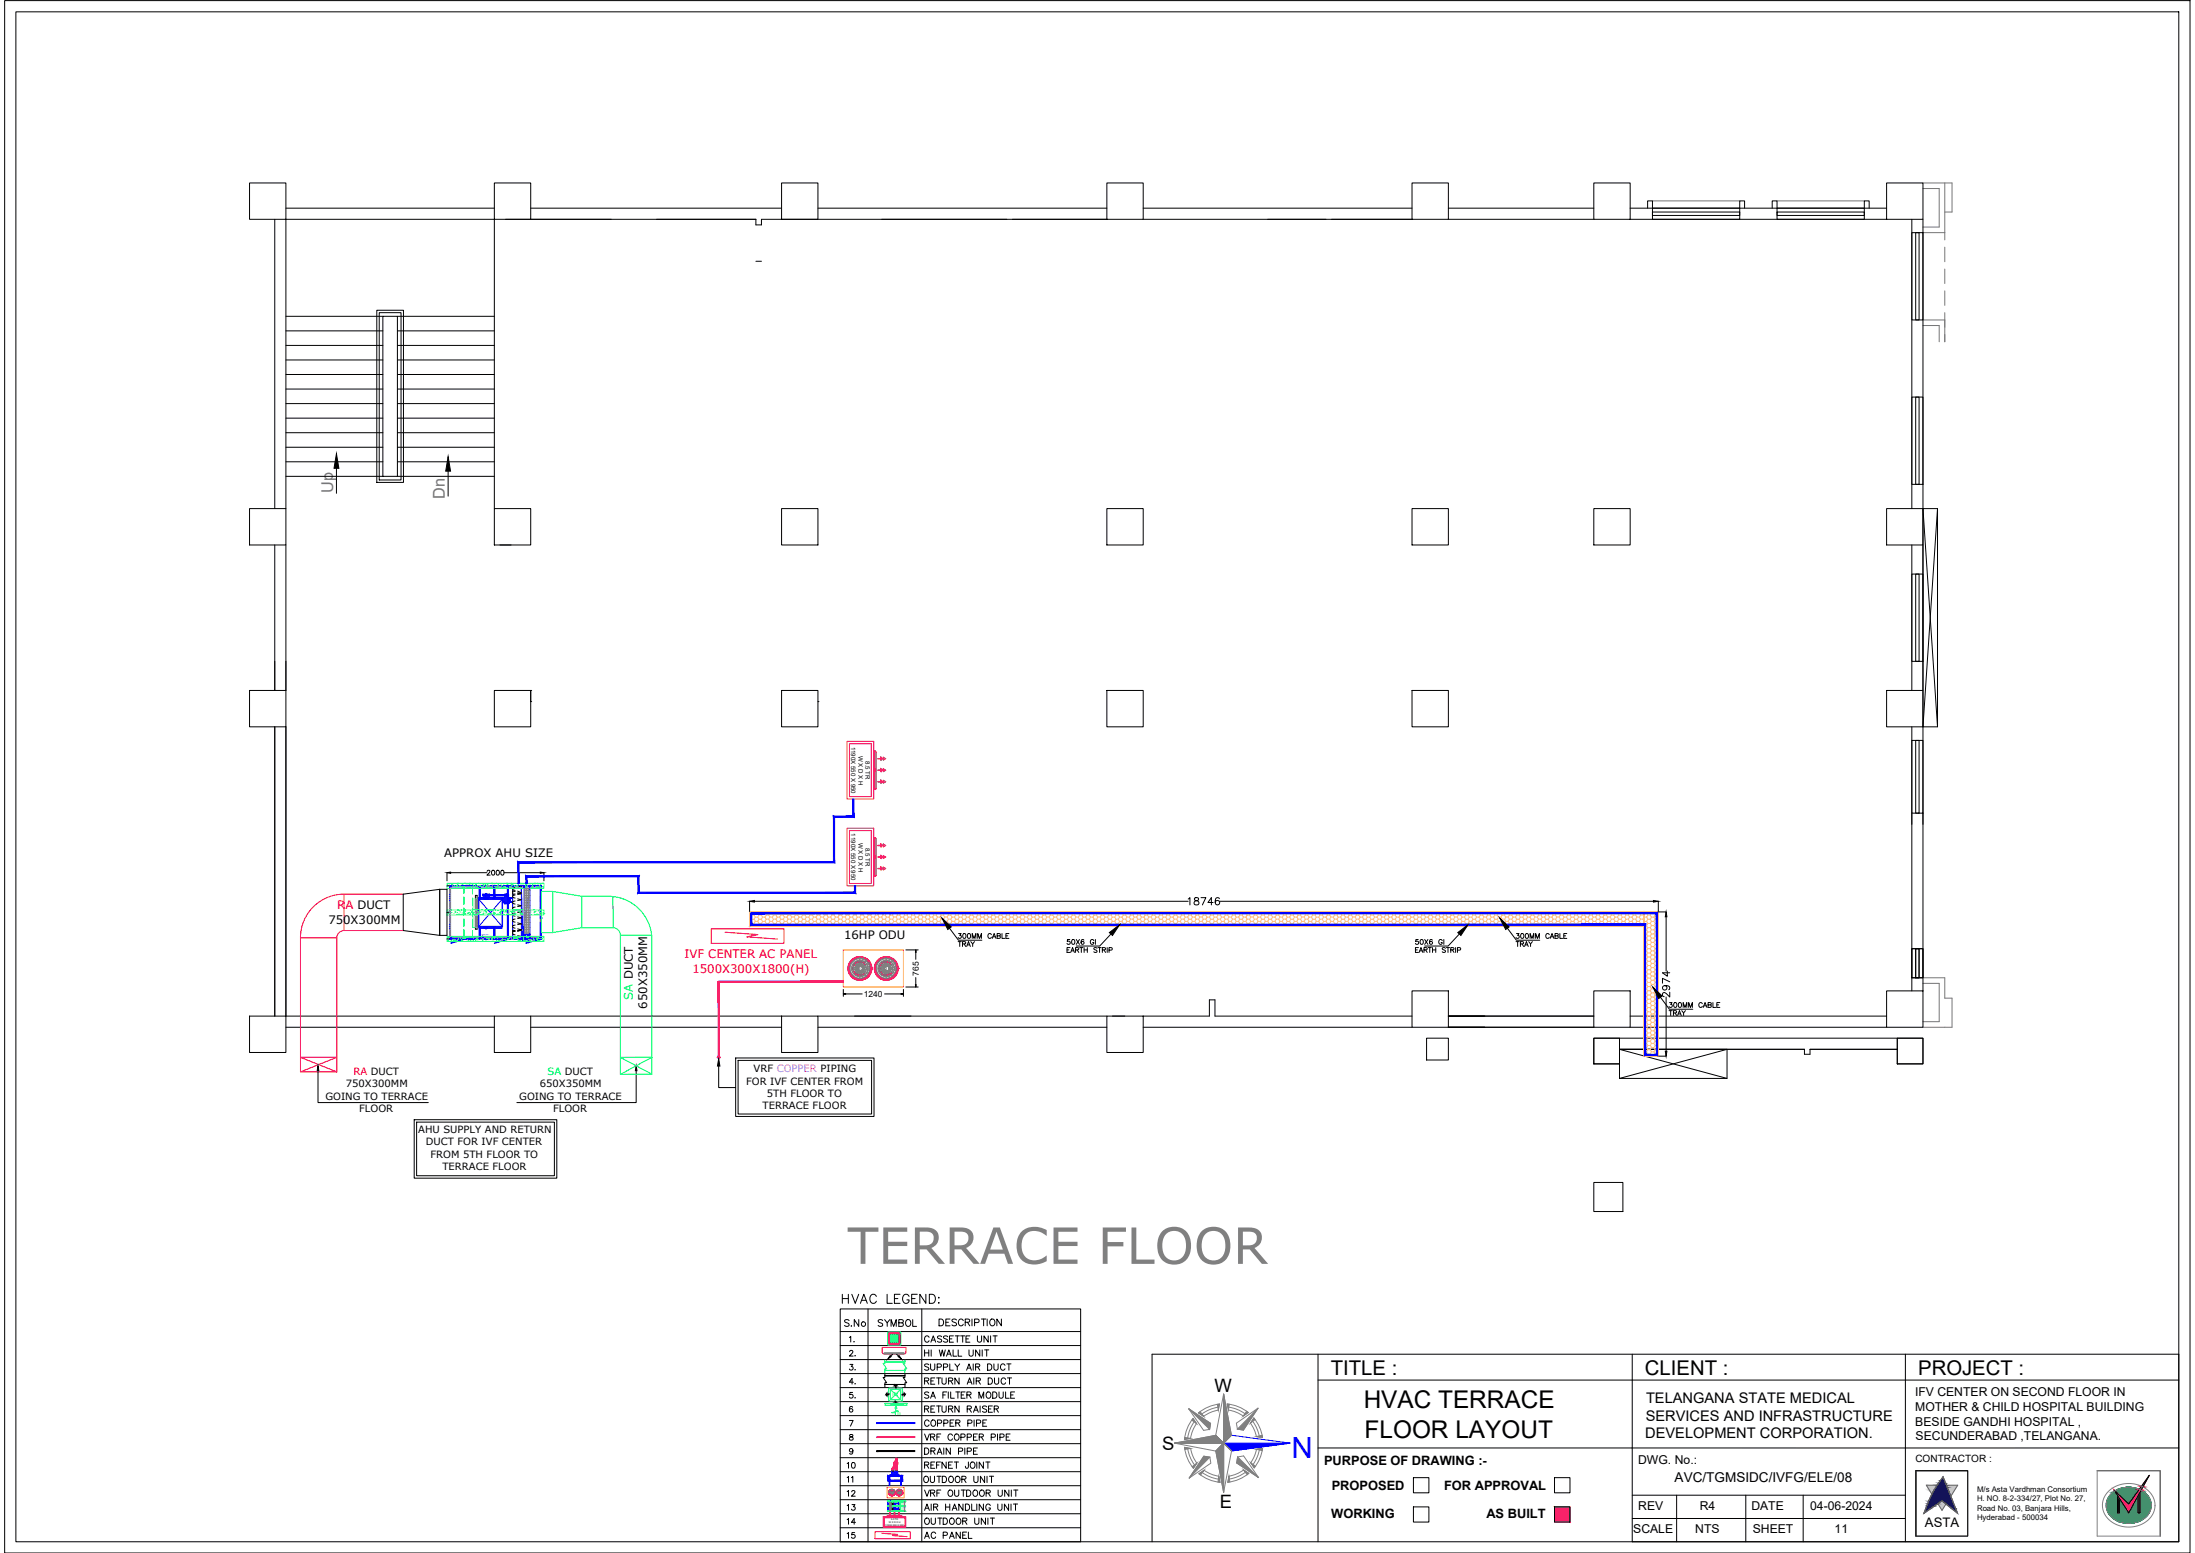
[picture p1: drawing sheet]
<svg xmlns="http://www.w3.org/2000/svg" width="594mm" height="420mm" viewBox="0 0 594 420" stroke-linecap="round" stroke-linejoin="round" font-family="sans-serif">
<defs><g id="words">
<text font-size="13.5" fill="#808080" x="229.4" y="341.9">TERRACE FLOOR</text>
<text font-size="7.9" fill="#00f" x="355.3" y="388.8" transform="rotate(-180 355.3 388.8)">N</text>
<g font-size="6.6">
<text x="369.1" y="381">HVAC TERRACE</text>
<text x="369.3" y="389">FLOOR LAYOUT</text>
</g>
<text font-size="5.7" x="226.8" y="353.8">HVAC LEGEND:</text>
<g font-size="5.5">
<text x="360.2" y="371.9">TITLE :</text>
<text x="445.2" y="371.9">CLIENT :</text>
<text x="519.1" y="371.9">PROJECT :</text>
</g>
<g font-size="5">
<text x="328.7" y="376.6">W</text>
<text x="314.5" y="392.3">S</text>
<text x="330.1" y="408">E</text>
</g>
<g font-size="4.9">
<text x="227.2" y="360.2">S.No</text>
<text x="228.6" y="379.6">5.</text>
<text x="227.9" y="409.9">13</text>
<text x="249.1" y="417.3">AC PANEL</text>
</g>
<text font-size="4.9" fill="#808080" x="236.4" y="360.2">SYMBOL</text>
<g font-size="4.4" fill="#767676">
<text x="90.2" y="133.4" transform="rotate(-90 90.2 133.4)">Up</text>
<text x="120.4" y="134.9" transform="rotate(-90 120.4 134.9)">Dn</text>
</g>
<g font-size="4.4">
<text x="228.6" y="367.9">2.</text>
<text x="228.6" y="371.8">3.</text>
<text x="228.6" y="375.7">4.</text>
<text x="227.9" y="398.3">10</text>
<text x="227.9" y="402.2">11</text>
<text x="227.9" y="406">12</text>
<text x="248.7" y="402.2">OUTDOOR UNIT</text>
<text x="227.9" y="413.5">14</text>
<text x="227.9" y="417.3">15</text>
</g>
<g font-size="4">
<text x="445.5" y="379.5">TELANGANA STATE MEDICAL</text>
<text x="445.3" y="389.1">DEVELOPMENT CORPORATION.</text>
<text x="445.4" y="384.3">SERVICES AND INFRASTRUCTURE</text>
</g>
<text font-size="3.7" x="453.2" y="400.9">AVC/TGMSIDC/IVFG/ELE/08</text>
<text font-size="3.6" x="521" y="413.1">ASTA</text>
<g font-size="3.5">
<text x="358.4" y="396.3">PURPOSE OF DRAWING :-</text>
<text x="360.4" y="403">PROPOSED</text>
<text x="390.8" y="403">FOR APPROVAL</text>
<text x="360.3" y="410.7">WORKING</text>
<text x="402.3" y="410.7">AS BUILT</text>
</g>
<g font-size="3.3">
<text x="518.3" y="377.8">IFV CENTER ON SECOND FLOOR IN</text>
<text x="518.4" y="381.8">MOTHER &amp; CHILD HOSPITAL BUILDING</text>
<text x="518.4" y="385.7">BESIDE GANDHI HOSPITAL ,</text>
<text x="518.5" y="389.7">SECUNDERABAD ,TELANGANA.</text>
<text x="443.4" y="396.1">DWG. No.:</text>
<text x="443.4" y="408.5">REV</text>
<text x="460" y="408.5">R4</text>
<text x="474" y="408.5">DATE</text>
<text x="489.9" y="408.5">04-06-2024</text>
<text x="442" y="414.8">SCALE</text>
<text x="458.8" y="414.8">NTS</text>
<text x="474.4" y="414.8">SHEET</text>
<text x="496.5" y="414.8">11</text>
</g>
<g font-size="3.2">
<text x="120.2" y="231.9">APPROX AHU SIZE</text>
<text x="88.9" y="249.9">750X300MM</text>
<text x="228.4" y="254.1">16HP ODU</text>
<text x="175.2" y="272.9" transform="rotate(-90 175.2 272.9)">650X350MM</text>
</g>
<g font-size="3.2" fill="#f00">
<text x="91.3" y="246">RA DUCT</text>
<text x="185.3" y="259.3">IVF CENTER AC PANEL</text>
<text x="187.4" y="263.2">1500X300X1800(H)</text>
</g>
<text font-size="3.2" fill="#0f0" x="171.3" y="270.4" transform="rotate(-90 171.3 270.4)">SA DUCT</text>
<text font-size="2.7" fill="#f00" x="95.7" y="290.9">RA DUCT</text>
<text font-size="2.7" fill="#0f0" x="148.2" y="290.9">SA DUCT</text>
<g font-size="2.7">
<text x="201.9" y="293.5">FOR IVF CENTER FROM</text>
<text x="204" y="290.1">VRF COPPER PIPING</text>
<text x="88.1" y="297.5">GOING TO TERRACE</text>
<text x="93.6" y="294.2">750X300MM</text>
<text x="140.5" y="297.5">GOING TO TERRACE</text>
<text x="146.1" y="294.2">650X350MM</text>
<text x="207.6" y="296.8">5TH FLOOR TO</text>
<text x="97.2" y="300.8">FLOOR</text>
<text x="149.7" y="300.8">FLOOR</text>
<text x="206.4" y="300.1">TERRACE FLOOR</text>
<text x="113.2" y="306.5">AHU SUPPLY AND RETURN</text>
<text x="115.3" y="309.8">DUCT FOR IVF CENTER</text>
<text x="116.5" y="313.2">FROM 5TH FLOOR TO</text>
<text x="119.8" y="316.5">TERRACE FLOOR</text>
<text x="518.4" y="395.5">CONTRACTOR :</text>
</g>
<g font-size="2.3">
<text x="248.7" y="263.9" transform="rotate(-90 248.7 263.9)">765</text>
<text x="233.8" y="269.7">1240</text>
</g>
<g font-size="2.1">
<text x="535.1" y="406.2">H. NO. 8-2-334/27, Plot No. 27,</text>
<text x="535.1" y="403.7">M/s Asta Vardhman Consortium</text>
<text x="535.1" y="411.3">Hyderabad - 500034</text>
<text x="535.1" y="408.7">Road No. 03, Banjara Hills,</text>
</g>
<g font-size="1.6">
<text x="230.3" y="202" transform="rotate(90 230.3 202)">1190X 550 X 950</text>
<text x="232.3" y="204.5" transform="rotate(90 232.3 204.5)">W X D X H</text>
<text x="234.3" y="205.9" transform="rotate(90 234.3 205.9)">8.5 TR</text>
<text x="230.3" y="225.5" transform="rotate(90 230.3 225.5)">1190X 550 X 950</text>
<text x="232.3" y="228" transform="rotate(90 232.3 228)">W X D X H</text>
<text x="234.3" y="229.4" transform="rotate(90 234.3 229.4)">8.5 TR</text>
</g>
<text font-size="1.4" fill="#0f0" x="241.5" y="377.8">FM</text>
<text font-size="1" fill="#0f0" x="242.9" y="382.8">R1</text>
<g font-size=".6">
<text x="239.6" y="412.8">1190X 550 X 950</text>
<text x="240.6" y="412">W X D X H</text>
<text x="241.2" y="411.2">8.5 TR</text>
</g>
<g font-size=".4" fill="#00f">
<text x="132.3" y="252.8" transform="rotate(-180 132.3 252.8)">LIMIT SWITCH</text>
<text x="141.4" y="253.7" transform="rotate(90 141.4 253.7)">DRAIN</text>
<text x="142" y="254.6" transform="rotate(90 142 254.6)">IN</text>
<text x="142.8" y="254.5" transform="rotate(90 142.8 254.5)">OUT</text>
</g>
</g></defs>
<!-- layer: WALL -->
<g fill="none" stroke="#000" stroke-width=".27">
<path d="M74.4 59.3v78.3M77.4 56.3h56.4M136.8 59.3h67.8v1.5h1.5v-1.5h93.5M143.6 56.3h67.9M221.4 56.3h78.2M309.4 59.3h72.8M309.4 56.3h72.8M392 59.3h39.4M392 56.3h39.4M204.6 70.7h1.5M77.4 137.6v-78.3h56.4v78.3M74.4 147.4v39.4"/>
<path d="M77.4 147.4v39.4M133.8 147.4v.1M135.3 147.4h3M74.4 196.6v78.3M77.4 196.6v78.3h56.4M143.6 189.8h.1M143.6 186.8h.1M143.6 186.8v3M221.4 189.8h.1M121 236.1v2.2M122 236.1h9.8M131.8 235.8l.3-.4 .5 .3-.8 1.1h.9"/>
<path d="M133.2 235.5a.6 .6 0 0 1 .7 .6 .6 .6 0 0 1-.7 .6l-.2-.5zM134.5 235.5a.6 .6 0 0 1 .7 .6 .6 .6 0 0 1-.7 .6l-.2-.5zM135.7 235.5a.6 .6 0 0 1 .7 .6 .6 .6 0 0 1-.7 .6l-.2-.5zM136.4 236.1h9.8M147.2 236.1v2.2M77.4 277.9h56.4M143.6 274.9h67.9M143.6 277.9h67.9M221.4 274.9h78.2M221.4 277.9h78.2M301.1 274.9h3.3M309.4 274.9h17.9v-4.4h1.5v4.4h53.4"/>
<path d="M309.4 277.9h72.8M392 274.9h39.4M392 277.9h39.4M438.3 283.9h50.1v1.3h1.5v-1.3h23.6"/>
</g>
<!-- layer: D.F -->
<g fill="none" stroke="#000" stroke-width=".27">
<path d="M441.2 59.3h69.4M441.2 56.3h69.4M445.9 56.3v-1.9h1.3v1.9M447.2 57.4h23.7v.9h-23.7zM447.2 56.3h23.7v3h-23.7zM470.9 56.3v-1.9h1.3v1.9M479.6 56.3v-1.9h1.4v1.9M481 57.4h23.6v.9h-23.6zM481 56.3h23.6v3h-23.6zM504.6 56.3v-1.9h1.3v1.9M510.6 49.5h9.9v9.8h-9.9zM517.4 59.3v78.3"/>
<path d="M520.5 59.3v78.3l3.9 59M517.4 62.9h3.1v23.7h-3.1zM518.5 62.9h.9v23.7h-.9zM517.4 107.4h3.1v23.6h-3.1zM518.5 107.4h.9v23.6h-.9zM510.6 137.6h9.9v9.8h-9.9zM520.5 137.6h3.9v59h-3.9zM524.4 137.6l-3.9 59M517.4 155.3h3.1v23.6h-3.1zM517.4 147.4v39.4M518.5 155.3h.9v23.6h-.9zM520.5 147.4v39.4"/>
<path d="M510.6 186.8h9.9v9.8h-9.9zM517.4 196.6v71.5M520.5 196.6v71.5M517.4 200.3h3.1v19.7h-3.1zM518.5 200.3h.9v19.7h-.9zM517.4 256.7h3.1v7.8h-3.1zM518.5 256.7h.9v7.8h-.9zM431.4 268.1h9.8v9.8h-9.8zM441.2 277.9h69.4M441.2 274.9h69.4M510.6 268.1h9.9v9.8h-9.9zM431.4 280.9h6.9v6.9h-6.9z"/>
<path d="M438.3 283.9h29.1v7.9h-29.1zM438.3 280.9h75.2M467.4 283.9l-29.1 7.9M488.4 283.9h-50.1l29.1 7.9M489.9 283.9h23.6M513.5 280.9h7v6.9h-7z"/>
</g>
<g fill="none" stroke="#767676" stroke-width=".27">
<path d="M447.2 54.4h23.7M481 54.4h23.6M520.5 49.5h7.8v7.9h-1.9M520.5 51h4.3v10.4h-4.3M526.4 49.5v15.4M520.5 62.9h5.9M526.4 66.9v3.9M526.4 72.8v3.9M526.4 78.7v3.9M520.5 86.6h5.9M520.5 88.1h4.3v4.4M526.4 84.6v7.9"/>
<path d="M520.5 264.5h5.9v5.5h1.9v7.9h-7.8M520.5 266h4.3v10.4h-4.3"/>
</g>
<!-- layer: COL -->
<g fill="none" stroke="#000" stroke-width=".27">
<path d="M67.5 49.5h9.9v9.8h-9.9zM133.8 49.5h9.8v9.8h-9.8zM211.5 49.5h9.9v9.8h-9.9zM299.6 49.5h9.8v9.8h-9.8zM382.2 49.5h9.8v9.8h-9.8zM431.4 49.5h9.8v9.8h-9.8zM67.5 137.6h9.9v9.8h-9.9zM133.8 137.6h9.8v9.8h-9.8zM211.5 137.6h9.9v9.8h-9.9zM299.6 137.6h9.8v9.8h-9.8zM382.2 137.6h9.8v9.8h-9.8zM431.4 137.6h9.8v9.8h-9.8z"/>
<path d="M67.5 186.8h9.9v9.8h-9.9zM133.8 186.8h9.8v9.8h-9.8zM211.5 186.8h9.9v9.8h-9.9zM299.6 186.8h9.8v9.8h-9.8zM382.2 186.8h9.8v9.8h-9.8zM67.5 274.9h9.9v9.8h-9.9zM133.8 274.9h9.8v9.8h-9.8zM211.5 274.9h9.9v9.8h-9.9zM299.6 274.9h9.8v9.8h-9.8zM382.2 268.1h9.8v9.8h-9.8zM386.1 280.9h5.9v5.9h-5.9zM431.4 280.9h6.9v6.9h-6.9z"/>
<path d="M513.5 280.9h7v6.9h-7zM431.4 319.9h7.8v7.9h-7.8z"/>
</g>
<!-- layer: Staircase -->
<path d="M91.1 122.8l.6 3.9h-1.3zM121.3 123.5l.6 4h-1.3z" fill="#000" stroke="#000" stroke-width=".27"/>
<g fill="none" stroke="#000" stroke-width=".27">
<path d="M77.4 97.4h26.2M77.4 93.5h26.2M77.4 89.5h26.2M77.4 85.6h26.2M107.6 97.4h26.2M107.6 93.5h26.2M107.6 89.5h26.2M107.6 85.6h26.2M77.4 117.1h26.2M77.4 113.1h26.2M77.4 109.2h26.2M77.4 105.3h26.2"/>
<path d="M77.4 101.3h26.2M107.6 117.1h26.2M107.6 113.1h26.2M107.6 109.2h26.2M107.6 105.3h26.2M107.6 101.3h26.2M77.4 128.9h26.2M77.4 124.9h26.2M77.4 121h26.2M91.1 126.7v6.8M107.6 128.9h26.2M107.6 124.9h26.2"/>
<path d="M107.6 121h26.2M121.3 127.5v6.7"/>
</g>
<!-- layer: Railing -->
<path d="M102 83.9h7.2v46.6h-7.2zM102.6 84.6h5.9v45.3h-5.9z" fill="none" stroke="#000" stroke-width=".27"/>
<!-- layer: BLOCK HACTH -->
<path d="M103.6 85.6h4v43.3h-4z" fill="none" stroke="#000" stroke-width=".27"/>
<!-- layer: MEP_HVAC_VRF_COPPER_PIPE -->
<g fill="#f0f" stroke="#f0f" stroke-width=".27">
<path d="M194.3 265.6l.4 20.5v-20.5zM194.3 265.6l.4 20.5h-.4z"/>
<path d="M194.5 265.8h33.7v-.4zM194.5 265.4h33.7l-33.7 .4z"/>
<path d="M237.3 388.6v.3l10.3-.3zM237.3 388.9l10.3-.3v.3z"/>
</g>
<!-- layer: 0-1 AC VRV ODU -->
<g fill="none" stroke="#808080" stroke-width=".27">
<path d="M232.7 259v6M233.7 259.2l-.6 1.7M234.7 259.7l-1.3 1.5M239.8 259l.1 2.3M239.9 259v6M240.9 259.2l-.7 1.7M240.9 259.2l-.7 1.8M241.8 259.7l-1.3 1.5M231.2 261.1l1.1 .7M231.6 260.7l.7 .8M232 262.1l-1.1 .2M232 261.9l-1.1-.2 1.3 .2"/>
<path d="M232.1 260.4l.4 1zM232.1 261.9h.1M232.1 262.4l-.9 .5M232.2 262.1h-.2M232.2 262.3l-1 .6M232.2 261.9h.1M232.2 262.1h.1M232.3 262.1h.1M232.3 262.6l-.7 .8M232.3 262.3h-.1M232.3 262.1h-.1M232.3 261.5h.1"/>
<path d="M232.3 261.9h-.1M232.3 261.9v.1M232.3 262.5l-.7 .9M232.3 261.8h.1M232.3 262.2h.1M232.3 262.5v.1M232.3 261.5v.1M232.3 261l.2 .3zM232.3 261.6l.1 .1M232.4 261.6h.1M232.4 261.7h.1M232.4 262.4l-.1 .1"/>
<path d="M232.4 262.4h.1M232.4 262.7v.1M232.4 261.3h.1M232.4 262.7h.1M232.5 262.8l-.1 .1M232.5 261.3h.1M232.5 262.7h.1M232.5 261.3h-.1M232.5 262.6l-.4 1.1zM232.7 262.8h.1M232.7 261.3h.1M232.9 261.3h.1"/>
<path d="M232.9 262.8l.2 .1M233 262.7h-.1M233 262.7v.1M233 262.8h.1M233 262.9l.1 .2M233 261.1l-.1 .2M233 261v.1M233.1 262.9v.2M233.1 261l-.1 .1M233.1 263.1l.6 1.8M233.1 260.9v.1M233.1 263.1l.6 1.7"/>
<path d="M233.2 262.6h.1M233.2 261.4v.1M233.2 262.6v.1M233.2 262.7l.2 .1M233.3 262.7h.1M233.3 262.4h.1M233.3 261.3v.1M233.3 261.6l.1 .1M233.4 262.4l.3 .2M233.4 262.4l.1 .1M233.4 262.9l1.3 1.4M233.4 261.2l-.2 .2"/>
<path d="M233.4 261.6h.1M233.4 262.8l.1 .1M233.4 261.6v.1M233.4 261.6l1.9-1.1zM233.4 261.9h.1M233.4 262.2h.1M233.4 262.1h.1M233.4 262.1v.1M233.5 261.9h.2M233.5 262.2h.1M233.5 262.1h.1M233.5 261.1l-.1 .1"/>
<path d="M233.5 262.1l.2 .1M233.6 262.6h.1M233.6 261.8l-.1 .1M233.6 262.2h.1M233.7 262.2l2 .4-1.8-.4M233.7 262.6l1.6 .9M233.9 261.8h-.1M235.7 261.5l-2.1 .3M238.1 261.7l1.2 .2zM238.3 261.1l1.1 .7M238.7 260.7l.8 .9M239.2 262.1h.1"/>
<path d="M239.2 262.1l-1.1 .2M239.2 260.4l.4 1M239.2 262.4l-.9 .5M239.3 262.1h-.1M239.3 262.1h.1M239.4 261.9h-.1M239.4 262.3l-1.1 .6M239.4 262.3h-.1M239.4 262.5l-.7 .9M239.4 262.1h-.1M239.4 262.1h.1M239.4 262.6l-.7 .8"/>
<path d="M239.4 261.9v.1M239.4 262.3h.1M239.4 261.8h.1M239.4 262.2h.1M239.4 261.6h.1M239.5 262.2h.1M239.5 261v.1M239.5 262.4l-.1 .1M239.5 261.6h.1M239.5 261.1l.1 .2M239.5 262.4h.1M239.5 262.4l-.1 .2"/>
<path d="M239.5 262.9v.1M239.6 262.4h-.1M239.6 262.7l-.1 .1M239.6 261.3h.1M239.6 262.7h.1M239.6 262.8l-.1 .2M239.6 262.7l-.4 1M239.6 261.4h.1M239.6 262.6v.1M239.9 262.8l-.1 2.2M240.1 262.7h.1M240.1 262.8h.1"/>
<path d="M240.1 262.8l.1 .2M240.1 262.7v.1M240.1 261.1v.2M240.2 262.8v.2M240.2 262.8h.1M240.2 263l.7 1.9zM240.3 262.6l.1 .1M240.3 262.6h.1M240.3 261.5h.1M240.4 261.4h.1M240.4 262.6h.1M240.4 262.7l.1 .1"/>
<path d="M240.4 262.7l.2 .2M240.5 262.4h.1M240.5 261.6v.1M240.5 261.2l-.1 .2 .1-.2M240.5 262.4l.3 .1-.2-.1M240.5 262.9h.1M240.5 261.6h.1M240.6 261.6h-.1M240.6 261.9h.1M240.6 262.2h.1M240.6 262.1h.1M240.6 262.1v.1"/>
<path d="M240.6 262.9l1.2 1.4M240.6 262.2h.2M240.6 262.1l.2 .1M240.8 262.6h.1M240.8 261.5l-.2 .1M240.8 261.5l1.7-1-1.9 1.1M240.8 262.5l.1 .1M240.8 261.8l-.2 .1M240.8 262.2h.1M240.8 261.9h-.2M240.9 262.6l1.5 .9M240.9 262.6l1.6 .9"/>
<path d="M240.9 262.2h.1M240.9 262.2l1.9 .4M242.8 261.5l-2 .3M242.8 261.5l-2 .4M240.9 403.7l.3 .1M240.9 403.6l.3 .1M241 403.4l.2 .3M241.2 403.8l-.3 .1 .3-.1M241.2 403.8h.1M241.2 403.9l-.3 .2M241.2 403.3l.1 .3M241.2 403.7v.1"/>
<path d="M241.2 403.9h.1M241.2 403.7h.1M241.2 404l-.2 .2M241.3 403.8h.1M241.3 403.9h.1M241.3 403.7h.1M241.3 403.9l-.1 .1M241.3 403.5v.1M241.3 404.1h.1M241.3 403.6h.1M241.3 404l-.1 .3M241.3 404h.1"/>
<path d="M241.3 404v.1M241.4 404h.1M241.4 403v1.7M241.4 403.6h.1M241.4 404l.3 .6M241.5 404h.1M241.5 404v.1M241.5 403.5l-.1 .1M241.5 403.5v.1M241.5 404l.1 .1M241.5 403.7h.1M241.5 404h-.1"/>
<path d="M241.5 403.9h.1M241.5 403.6h.1M241.6 403.6h-.1M241.6 404.1h.1M241.6 403.9l.5 .3-.4-.2M241.6 403.8h.1M241.6 403.9h.1M241.6 403.8v.1M241.6 404.1l.3 .4M241.6 403.8l.6 .2M241.6 403.7h.1M241.7 403.6l.4-.2z"/>
<path d="M241.7 403l-.2 .5M241.9 403.2l-.4 .4M242.2 403.7l-.6 .1M242.9 403.7l.3 .1M243 403.6l.2 .1M243.1 403.4l.2 .3M243.2 403.8h.1M243.2 403.8l-.3 .1M243.2 403.3l.1 .3M243.2 403.9l-.2 .2 .2-.2M243.2 403.7l.1 .1M243.3 403.8h-.1"/>
<path d="M243.3 403.7h.1M243.3 403.8h.1M243.3 404l-.2 .2M243.3 403.9h-.1M243.3 404h.1M243.3 403.7v.2M243.3 403.9v.1M243.3 403.5v.1M243.3 403.9h.1M243.3 404v.1M243.3 403.6h.1M243.3 403.6h.2"/>
<path d="M243.3 404l-.1 .3M243.3 403.6v.1M243.4 403v1.7M243.4 404h.1M243.4 403.6h.1M243.5 403.6h.1M243.5 404h.1M243.5 404l.2 .6M243.5 404l.1 .1M243.5 403.6l.1 .1M243.5 403.7h.1M243.6 403.6h-.1"/>
<path d="M243.6 403.9h.1M243.6 403.7v.1M243.6 403.6h.1M243.6 403.7h.1M243.6 403.8h.1M243.6 404.1l.3 .4M243.6 403.9l.1 .1M243.6 403.8v.1M243.6 404l.5 .2M243.6 403.8l.6 .2M243.7 403.9h.1M243.7 403l-.2 .6"/>
<path d="M243.7 403.6l-.1 .1M243.7 403.8h.1M243.9 403.2l-.3 .4M244.1 403.4l-.4 .2M244.2 403.7l-.6 .1"/>
<circle cx="232.7" cy="262" r="2.2"/>
<circle cx="232.7" cy="262" r="2.23"/>
<circle cx="232.7" cy="262" r="2.69"/>
<circle cx="232.7" cy="262" r="2.66"/>
<circle cx="232.7" cy="262" r="1.76"/>
<circle cx="232.7" cy="262" r="1.3"/>
<circle cx="232.7" cy="262" r=".82"/>
<circle cx="232.7" cy="262" r=".85"/>
<circle cx="232.7" cy="262" r=".78"/>
<circle cx="232.7" cy="262" r=".75"/>
<circle cx="232.7" cy="262" r=".7"/>
<circle cx="239.8" cy="262" r="2.2"/>
<circle cx="239.8" cy="262" r="2.23"/>
<circle cx="239.8" cy="262" r="2.69"/>
<circle cx="239.8" cy="262" r="2.66"/>
<circle cx="239.8" cy="262" r="1.76"/>
<circle cx="239.8" cy="262" r="1.74"/>
<circle cx="239.8" cy="262" r="1.3"/>
<circle cx="239.8" cy="262" r=".82"/>
<circle cx="239.8" cy="262" r=".85"/>
<circle cx="239.8" cy="262" r=".78"/>
<circle cx="239.8" cy="262" r=".75"/>
<circle cx="239.8" cy="262" r=".7"/>
<circle cx="241.4" cy="403.8" r=".5"/>
<circle cx="241.4" cy="403.8" r=".76"/>
<circle cx="241.4" cy="403.8" r=".75"/>
<circle cx="241.4" cy="403.8" r=".37"/>
<circle cx="241.4" cy="403.8" r=".63"/>
<circle cx="241.4" cy="403.8" r=".62"/>
<circle cx="241.4" cy="403.8" r=".22"/>
<circle cx="241.4" cy="403.8" r=".21"/>
<circle cx="243.4" cy="403.8" r=".76"/>
<circle cx="243.4" cy="403.8" r=".5"/>
<circle cx="243.4" cy="403.8" r=".63"/>
<circle cx="243.4" cy="403.8" r=".36"/>
<circle cx="243.4" cy="403.8" r=".37"/>
<circle cx="243.4" cy="403.8" r=".24"/>
<circle cx="243.4" cy="403.8" r=".21"/>
</g>
<g fill="none" stroke="#dd006e" stroke-width=".27">
<path d="M234.5 259.2l1.1 1.2 .4 1.5M241.6 259.2l1.1 1.2 .4 1.5M229.8 262.5a2.89 2.89 0 0 0 2.5 2.5 2.89 2.89 0 0 0 3.1-1.8M230.7 262v.1M230.7 262.1h.1M230.7 262h.1M230.8 262.1l.1 .7 .8 .8M230.8 262.1h.1M230.8 261.9l-.1 .1M230.8 261.9v.2M230.8 261.9h.1M231.2 262.8h.1"/>
<path d="M231.2 261.2h.1M231.2 262.9h.1M231.2 261.1v.1M231.2 262.9l.1 .1M231.3 262.8l-.1 .1M231.3 261l-.1 .1M231.3 263.1h.1M231.3 261h.1M231.4 263.1h.1M231.4 260.9h.1M231.4 260.8h.1M231.4 263.2h.1"/>
<path d="M231.5 260.8h-.1M231.5 263.2v.1M231.5 260.6v.1M231.5 263.3h.1M231.5 263.4h.1M231.6 263.3v.1M231.6 260.7h-.1M231.6 260.6h.1M231.6 260.3l.1 .1M231.6 263.4l.1 .1M231.6 263.7l.1 .1M231.7 260.4l-.6 .5-.3 1"/>
<path d="M231.7 263.6l-.1 .1M231.7 263.7v.1M231.7 263.6h.1M231.7 260.4h.1M231.7 263.6v.1M231.7 263.6l.1 .1M231.8 260.3h.1M231.8 263.8h-.1M231.8 260.3h-.1M231.8 263.5h.1M231.8 260.6h-.1M231.8 263.7h.1"/>
<path d="M231.8 260.3l-.1 .1M231.8 263.7v.1M231.8 263.7l.7 .2 1.1-.1M231.8 260.5h.1M231.9 260.5h.1M231.9 263.5v.1M232 263.6h.1M232.1 260.4h-.1M232.1 263.6v.1M232.1 260.4h.1M232.1 263.6h.1M232.2 263.7h.1"/>
<path d="M232.3 260.4h-.2M232.3 260.3h.1M232.3 263.7h.1M232.4 260.3h.1M232.4 263.7h.1M232.5 263.7h.1M232.5 260.3h.1M232.5 263.7l.1 .1M232.6 260.3h.1M232.6 263.7v.1M232.7 260.3h.1M232.7 263.7l.1 .1"/>
<path d="M232.7 260.3v.1M232.7 263.7h.1M232.8 260.3h.1M232.9 260.3h.1M233.1 260.3h.1M233.1 263.7h-.3M233.1 260.3l.1 .1M233.1 263.7h.1M233.2 263.7h.1M233.3 263.6h.1M233.3 260.4v.1M233.3 263.6v.1"/>
<path d="M233.3 260.4h.1M233.4 263.6h.1M233.4 260.4h.1M233.4 260.4v.1M233.5 260.5h.1M233.5 263.6h-.1M233.6 263.7v.1M233.6 263.5h.1M233.6 260.3h.1M233.6 263.7h.1M233.6 260.3l.1 .1M233.6 260.3l-.7-.2-1.1 .2"/>
<path d="M233.6 263.8h.1M233.6 260.5v.1M233.7 260.6h.1M233.7 260.3h.1M233.7 260.3h-.1M233.7 263.6l-.1 .1M233.7 263.6h.1M233.7 260.4h.1M233.7 263.6v.1M233.7 263.6v.2M233.7 263.7v.1M233.8 260.6v.1"/>
<path d="M233.8 263.4h-.1M233.8 260.7h.1M233.9 263.5h.1M233.9 260.7v.1M233.9 260.6v.1M233.9 260.6h.1M234 263.4h.1M234 260.8v.1M234 260.9l.1 .1M234.1 263.3h.1M234.1 261h.1M235 263.9h-.1"/>
<path d="M235.1 263.8h-.1M235.1 263.4l.1 .1M235.1 263.7h.1M235.2 260.4v.1M235.2 263.6h.1M235.2 260.6h-.1M235.2 263.5h.1M235.2 260.6h.1M235.3 260.5l-.1 .1M235.3 263.5h-.1M235.3 260.6v.1M235.3 263.4h.1"/>
<path d="M235.4 260.8h.1M235.4 263.2l-.1 .1M235.4 260.9h.1M235.4 263.1v.1M235.4 262.5h.2M235.5 261h.1M235.5 263h-.1M235.5 261.1v.1M235.5 262.9h.1M235.6 261.2l-.1 .1M235.6 261.5l-.2 .1M235.6 262.8h-.1"/>
<path d="M235.6 261.5h.1M235.6 262.5h.1M235.6 261.4h.1M235.6 262.6v.1M235.6 261.6v.1M235.6 262.4h.1M235.6 261.7v.1M235.6 262.3h.1M235.7 261.9h-.1M235.7 262.1l-.1 .1M235.7 262h-.1M235.7 262a3 3 0 0 1-2.7 3.1 3 3 0 0 1-3.3-2.6"/>
<path d="M235.9 262.2h.1M235.9 261.9v.3M235.9 261.8l.2 .1M235.9 261.8v.1M235.9 261.9v.2M235.9 262.1h.1M236 261.9h.1M236 261.9h-.1M236 262.2l-.4 1.5-1.1 1.1M236.1 262.1h-.1M236.1 261.9v.1M236.1 262.1l-.2 .1"/>
<path d="M236.1 261.9l.1 .1M236.1 262v.1M236.2 262l-.1 .1M237 262.5a2.89 2.89 0 0 0 2.5 2.5 2.89 2.89 0 0 0 3-1.8M237.8 262l.1 .1M237.9 262.1h.1M237.9 262h-.1M237.9 262.1l.2 .7 .7 .8M237.9 262h.1M237.9 261.9v.1M237.9 261.9v.2M238 261.9l-.2 .1"/>
<path d="M238 261.9h.1M238 262.1h.1M238 261.9v.2M238.3 262.8h.1M238.3 261.2h.1M238.3 262.9l.1 .1M238.4 261.1l-.1 .1M238.4 261.2h.1M238.4 262.9h.1M238.4 262.8v.1M238.4 263l.1 .1M238.4 261v.1"/>
<path d="M238.5 261h.1M238.5 263.1h.1M238.5 260.9h.1M238.6 260.8h.1M238.6 263.2h.1M238.6 263.2l.1 .1M238.7 260.6h.1M238.7 260.7l-.1 .1M238.7 263.4h-.1M238.7 260.7h.1M238.7 263.3v.1M238.8 260.6h.1"/>
<path d="M238.8 260.3v.1M238.8 263.4h.1M238.8 263.7v.1M238.8 260.4l-.5 .5-.4 1M238.8 263.6h.1M238.8 260.4h.1M238.8 263.6l.2 .1M238.8 263.6v.1M238.8 263.6l.1 .1M238.8 260.3h.1M238.8 263.4v.1M238.9 263.8h-.1"/>
<path d="M238.9 263.5h.1M238.9 260.3h.1M238.9 260.6h-.1M238.9 260.3h-.1M238.9 263.7h.1M238.9 260.3l-.1 .1M239 263.7l.7 .2 1-.2M239 260.5h.1M239 263.5h.1M239 263.7h.1M239 260.3h.1M239 263.7l-.1 .1"/>
<path d="M239 260.3l-.2 .1M239 263.5v.1M239.1 260.4v.1M239.1 263.6h.1M239.2 260.4h.1M239.2 263.6h.1M239.2 263.6l.1 .1M239.2 260.4l.1 .1M239.3 263.6h.1M239.3 260.4h.1M239.3 260.4v.1M239.3 263.6h-.1"/>
<path d="M239.4 260.3v.1M239.4 263.7h.1M239.5 260.3h.1M239.5 263.7h.1M239.6 260.3h.2M239.6 263.7l.2 .1M239.8 260.3h.1M239.8 263.7l.1 .1M239.8 260.3v.1M239.8 263.7h.1M239.9 260.3h.1M239.9 263.7v.1"/>
<path d="M240 263.7v.1M240.1 263.7h.1M240.1 260.3h.1M240.2 260.3h.1M240.2 263.7h-.1M240.3 260.3v.1M240.4 260.4h.1M240.4 263.7h-.1M240.4 263.6h.1M240.4 263.6v.1M240.4 260.4v.1M240.5 260.4l.2 .1"/>
<path d="M240.6 263.6h-.1M240.7 260.3h.1M240.7 263.7l.1 .1M240.7 263.7h.1M240.7 260.3l.2 .1M240.7 263.5l-.1 .1M240.7 260.3l-.7-.2-1 .2M240.8 263.5h.1M240.8 260.3h-.1M240.8 263.8h.1M240.8 260.5v.1M240.8 260.3h.1"/>
<path d="M240.9 260.3h.1M240.9 260.3h-.1M240.9 263.6h.1M240.9 260.4h.1M240.9 263.6l-.2 .1M240.9 263.6v.1M240.9 260.3v.1M240.9 260.6v.1M240.9 263.7h-.2M240.9 263.4h-.1M241 260.7h.1M241 263.4h.1"/>
<path d="M241 260.7v.1M241.1 260.6h.1M241.1 263.4v.1M241.1 260.8v.1M241.1 263.4h.1M241.2 263.4h.1M241.2 260.9h.1M241.2 260.9v.1M241.3 263.3h-.1M241.3 261h.1M242.1 263.9h.1M242.2 263.8h.1"/>
<path d="M242.2 263.4l.2 .1M242.3 263.7h-.1M242.3 260.4v.1M242.3 263.5h.1M242.3 263.6h.1M242.3 260.6h-.1M242.4 260.6h.1M242.4 260.5v.1M242.4 263.5h.1M242.5 260.6l-.1 .1M242.5 263.4h-.1M242.5 260.8h.1"/>
<path d="M242.5 263.2v.1M242.6 260.9h.1M242.6 263.1l-.1 .1M242.6 262.5h.1M242.6 261h.1M242.6 263h.1M242.7 261.1l-.1 .1M242.7 262.9h-.1M242.7 261.2v.1M242.7 261.5h-.1M242.7 262.8h.1M242.7 261.5l-.1 .1"/>
<path d="M242.7 261.5h.1M242.7 262.5h.1M242.7 261.4h.1M242.7 262.6v.1M242.8 262.5h-.1M242.8 261.6l-.1 .1M242.8 262.4h-.1M242.8 261.7v.1M242.8 262.3h.1M242.8 261.9h.1M242.8 262h.1M242.8 262.1v.1"/>
<path d="M242.9 262a3 3 0 0 1-2.8 3.1 3 3 0 0 1-3.2-2.6M243 262.2h.1M243 261.9v.3M243.1 261.8h-.1M243.1 261.8l.1 .1M243.1 261.9v.2M243.1 262.1h.1M243.1 261.9h.1M243.1 262.2l-.4 1.5-1.1 1.1M243.2 262.1h-.1M243.2 261.9l.1 .1M243.2 262.1l-.1 .1"/>
<path d="M243.2 261.9v.2M243.3 262l-.1 .1M240.8 403.8h.1M240.8 403.8l.3 .5M240.9 404h.1M241 404.1h.1M241 403.6h.1M241 403.5l-.1 .1M241 404.1v.1M241 404.2h.1M241 403.4h.1M241 403.5h.1"/>
<path d="M241 404.2l.2 .1M241.1 404.2h.1M241.1 404.3h.1M241.1 403.3l-.3 .5M241.1 403.3h.1M241.1 404.3h.5M241.1 404.2v.1M241.1 403.4h-.1M241.2 403.4h.1M241.2 404.3h.1M241.3 403.3h-.1M241.3 403.3l-.1 .1"/>
<path d="M241.3 403.3l.2 .1M241.4 403.3h.1M241.4 404.3h.1M241.5 404.3h.1M241.5 403.4h.1M241.5 404.3h-.2M241.6 403.4h.1M241.6 404.3h-.2M241.6 404.2v.1M241.6 404.2h.1M241.6 404.3h.1M241.6 403.3h.1"/>
<path d="M241.6 403.3l.1 .1M241.6 403.3h-.5M241.7 404.3h.1M241.7 403.3h-.1M241.7 403.3h.1M241.7 403.4h.1M241.7 403.3v.1M241.7 404.2h.1M241.7 403.5h.1M241.7 404.2h-.1M241.8 404.2h.1M241.9 403l.4 .8"/>
<path d="M242 404.3h.1M242.1 404.2h.1M242.1 404.3h-.1M242.1 403.4v.1M242.1 403.4h.1M242.1 404.2v.1M242.1 403.5h.1M242.1 404.1v.1M242.2 403.5v.2M242.2 403.6h.1M242.2 404.1h.1M242.2 403.7h.1"/>
<path d="M242.2 404h.1M242.2 403.7v.1M242.2 403.9h.1M242.2 403.8v.1M242.2 403.8a.83 .83 0 0 1-.7 .9 .83 .83 0 0 1-.9-.8 .82 .82 0 0 0 .7 .7 .82 .82 0 0 0 .8-.4M242.3 403.8v.1M242.3 403.8h.1M242.3 403.9h.1M242.3 403.9l-.4 .7M242.8 403.8h.1M242.8 403.8l.3 .5M242.9 403.8h.1"/>
<path d="M243 404v.1M243 404.1h.1M243 403.6h.1M243 403.5v.1M243 404.1l.1 .1M243 404.2h.1M243 403.4h.1M243.1 403.5h-.1M243.1 404.2l.1 .1M243.1 404.2h.1M243.1 403.3l-.3 .5M243.1 404.3h.1"/>
<path d="M243.1 403.3h.1M243.1 404.3h.5M243.2 403.4h-.1M243.2 403.4h.1M243.2 404.3h.1M243.3 403.3l-.1 .1M243.4 403.3h.1M243.4 404.3h.1M243.4 403.3l.2 .1M243.5 404.3h-.1M243.5 404.3h.1M243.6 404.3h.1"/>
<path d="M243.6 403.4h.1M243.6 404.3h-.2M243.6 404.2v.1M243.6 403.3h.1M243.6 403.3l.1 .1M243.6 403.3h-.5M243.7 404.3h.1M243.7 403.4h.1M243.7 403.3h.1M243.7 403.4v.1M243.7 404.2h.1M243.7 403.5h.1"/>
<path d="M243.8 403.5h.1M243.8 404.2h-.2M243.8 404.2h.1M243.9 403l.4 .8M244 404.3h.1M244.1 404.2h.1M244.1 403.4h.1M244.1 403.4v.1M244.1 404.2l-.1 .2M244.2 403.5h.1M244.2 404.1h.1M244.2 403.7h.1"/>
<path d="M244.2 404h.1M244.2 403.6h.1M244.2 403.6v.1M244.2 404v.1M244.2 403.8v.1M244.2 403.8a.83 .83 0 0 1-.7 .9 .83 .83 0 0 1-.9-.8 .82 .82 0 0 0 .7 .7 .82 .82 0 0 0 .9-.5M244.3 403.8v.1M244.3 403.8h.1M244.3 403.9h.1M244.3 403.9l-.4 .7M244.4 403.8h-.1"/>
<circle cx="230.7" cy="262" r=".03"/>
<circle cx="230.7" cy="262" r=".01"/>
<circle cx="230.8" cy="262.1" r=".01"/>
<circle cx="231.7" cy="260.4" r=".01"/>
<circle cx="231.7" cy="263.7" r=".03"/>
<circle cx="231.7" cy="260.3" r=".03"/>
<circle cx="231.7" cy="260.3" r=".01"/>
<circle cx="231.7" cy="263.7" r=".01"/>
<circle cx="232.7" cy="262" r="3.2"/>
<circle cx="232.7" cy="262" r="3.1"/>
<circle cx="232.7" cy="262" r="3"/>
<circle cx="232.7" cy="262" r="2.92"/>
<circle cx="233.6" cy="260.3" r=".01"/>
<circle cx="233.6" cy="263.7" r=".01"/>
<circle cx="233.7" cy="263.7" r=".03"/>
<circle cx="233.7" cy="260.3" r=".03"/>
<circle cx="233.7" cy="263.7" r=".01"/>
<circle cx="233.7" cy="260.4" r=".01"/>
<circle cx="236" cy="262.1" r=".02"/>
<circle cx="236" cy="262" r=".02"/>
<circle cx="236" cy="262" r=".04"/>
<circle cx="237.9" cy="262" r=".01"/>
<circle cx="237.9" cy="262" r=".03"/>
<circle cx="237.9" cy="262.1" r=".01"/>
<circle cx="238.8" cy="260.4" r=".01"/>
<circle cx="238.9" cy="263.7" r=".03"/>
<circle cx="238.9" cy="260.3" r=".03"/>
<circle cx="238.9" cy="263.7" r=".01"/>
<circle cx="238.9" cy="260.3" r=".01"/>
<circle cx="239.8" cy="262" r="3.2"/>
<circle cx="239.8" cy="262" r="3.1"/>
<circle cx="239.8" cy="262" r="3"/>
<circle cx="239.8" cy="262" r="2.92"/>
<circle cx="240.8" cy="263.7" r=".01"/>
<circle cx="240.8" cy="260.3" r=".01"/>
<circle cx="240.8" cy="263.7" r=".03"/>
<circle cx="240.8" cy="260.3" r=".03"/>
<circle cx="240.8" cy="260.4" r=".01"/>
<circle cx="243.1" cy="262.1" r=".02"/>
<circle cx="243.1" cy="262" r=".02"/>
<circle cx="243.2" cy="262" r=".02"/>
<circle cx="243.2" cy="262" r=".04"/>
<circle cx="240.8" cy="403.8" r=".01"/>
<circle cx="241.1" cy="404.3" r=".01"/>
<circle cx="241.1" cy="403.3" r=".01"/>
<circle cx="241.4" cy="403.8" r=".82"/>
<circle cx="241.4" cy="403.8" r=".9"/>
<circle cx="241.4" cy="403.8" r=".89"/>
<circle cx="241.4" cy="403.8" r=".85"/>
<circle cx="241.6" cy="403.3" r=".01"/>
<circle cx="241.6" cy="404.3" r=".01"/>
<circle cx="242.3" cy="403.8" r=".01"/>
<circle cx="242.8" cy="403.8" r=".01"/>
<circle cx="243.1" cy="403.3" r=".01"/>
<circle cx="243.1" cy="404.3" r=".01"/>
<circle cx="243.4" cy="403.8" r=".91"/>
<circle cx="243.4" cy="403.8" r=".9"/>
<circle cx="243.4" cy="403.8" r=".85"/>
<circle cx="243.4" cy="403.8" r=".83"/>
<circle cx="243.7" cy="404.3" r=".01"/>
<circle cx="243.7" cy="403.3" r=".01"/>
<circle cx="244.3" cy="403.8" r=".01"/>
</g>
<!-- layer: VRV ODU -->
<path d="M228.2 257h16.3v10h-16.3zM240.1 402.4h4.6v2.8h-4.6z" fill="none" stroke="#ff7f00" stroke-width=".27"/>
<!-- layer: AC-AHU -->
<g fill="none" stroke="#000" stroke-width=".27">
<path d="M121 239.6h.7M141.1 239.7l-1 .2M121 254h.7M121 246.8h.7M128.7 242.2h.4v9.2h-.4zM139.4 251.8l-.6-.2v.4l.6-.1-.6 .2v.6l.6 .2M139.4 250.3l-.6 .1v.5l.6 .2M139.4 248.7l-.6 .1v.5l.6 .2M139.4 247l-.6 .2v.5l.6 .2M139.4 245.4l-.6 .1v.6l.6 .1M139.4 243.8l-.6 .1v.5l.6 .2M139.4 242.1l-.6 .2v.5l.6 .2"/>
<path d="M139.4 241.2l-.6-.2v1l.6-.1M139.4 240.1l-.6 .1v.5l.6 .2M140.1 241.1l1 .4-1 .2M140.1 241.5l1 .3-1 .2M140.1 243.2l1 .2-1 .2M140.1 244.8l1 .3-1 .2M140.1 246.4l1 .3-1 .2M140.1 248.1l1 .2-1 .2M140.1 249.7l1 .2-1 .2M140.1 253.1l1 .3M140.1 251.3l1 .3M141.1 251.6l-1 .2"/>
<path d="M141.1 251.6l-1 .4M245.2 257h3.3M247.9 257.7v1.8M228.2 267.7v1.9M228.9 268.9h4.5M239.4 268.9h4.5M244.5 267.7v1.9M245.2 267h3.3M247.9 264.5v1.9M194.5 288.4v5.8h4.6M241.3 406.3l.1 .1M241.4 408.8h-.1"/>
<path d="M241.4 408.5l-.1-.1 .1 .2M241.4 408.1h-.1l.1 .1M241.4 407.8h-.1l.1 .1M241.4 407.5h-.1l.1 .1M241.4 407.2h-.1l.1 .1M241.4 406.9h-.1l.1 .1M241.4 406.6h-.1l.1 .1M241.6 406.4v.2M241.6 406.6h.1M241.6 406.7v.2M241.6 407v.2M241.6 407.3v.2"/>
<path d="M241.6 407.6v.2M241.6 407.9v.2M241.6 408.2v.2M241.6 408.4v.1M241.6 408.6v.1M243.5 406.7v1.6zM244.8 406.2h.1M244.8 407.5h.1M244.8 408.8h.1"/>
</g>
<!-- layer: 0 -->
<g fill="none" stroke="#000" stroke-width=".27">
<path d="M1.3 .2h591.4v420h-591.4zM4.3 3.2h585.4v413.9h-585.4zM247.8 257.7l.1-.7 .1 .7M247.9 257v.7M228.2 268.9h.7M228.9 268.8l-.7 .1 .7 .1M243.9 268.8l.6 .1-.6 .1M243.9 268.9h.6M247.8 266.4l.1 .6 .1-.6M247.9 266.4v.6M441.8 366.4v50.7h147.9M589.7 366.4h-277.9v50.7"/>
<path d="M532.5 397.9h-14v17.7M567.6 397.9h17.1v17.7M518.5 415.6h14M518.5 415.5v-17.6h14.1v17.6"/>
</g>
<!-- layer: AC-AHU -->
<g fill="none" stroke="#00f" stroke-width=".27">
<path d="M121.7 239.6h24.8v14.4h-24.8zM121.7 239.7v.3M122 239.9h24.2M122 239.7v.2M122 239.9l-.1 .1M122 239.6v.4M129.6 239.6v3.6M129.9 239.6v3.6M133.7 239.6v3.6M133.8 239.6v3.6M134 239.6v3.6M137.3 239.6v14.4"/>
<path d="M137.4 239.6v14.4M137.6 239.6v14.4l-3.8 1.1 3.8-1M138.8 239.6v14.4M141.9 239.6v14.4M146.2 239.6l.1 .4M146.2 240v13.6M146.5 239.7v.3M121.7 254v-14.4h24.8v14.4M121.7 240h.3M121.7 254h24.8M121.7 253.6h.3M121.7 253.7v.3"/>
<path d="M122 240v13.6M122 253.6v.1M122 253.7v.3M122 253.7h24.2M125.8 254l-3.8 1.1M125.8 254.1l-3.8 1.1M129.6 243.3l6.3 7.3M129.6 243.3v7.3M129.6 250.6h6.3M129.6 243.3h6.3M129.6 250.8v3.2M129.7 243.2v-.4h6.2v.4"/>
<path d="M129.7 250.8v.3h6.2M129.9 250.8v3.2M130 242.8v.4M130 250.8v.3M130.5 253.7v.2l.3-.2M130.6 253.9v.1M130.7 253.1v.6M130.7 253.9v.1M130.7 242.2h1.8M130.7 241.9h1.8v.6h-1.8zM130.7 242.3h6.9M130.7 242h6.9"/>
<path d="M130.9 243h.2M130.9 250.9h.2M130.9 242.8v.4M130.9 250.8v.3M131.1 242.8v.4M131.1 250.8v.3M131.2 243.2h.1M131.2 242.8h.1M131.2 251.1h.1M131.2 250.8h.1M131.2 243.2h.7M131.2 242.8h.7"/>
<path d="M131.2 251.2h.7M131.2 250.7h.7M131.4 243.2v-1.5h.4v1.5M131.4 250.8v.5h.4v-.5M132 243.2h.1M132 242.8h.1M132 251.1h.1M132 250.8h.1M132 242.8v.4M132 250.8v.3M133.5 242.8v.4M133.5 250.8v.3"/>
<path d="M133.7 250.8v3.2M133.8 250.8v3.2M134 250.8v3.2M135.7 242.8v.4M135.9 243.3l-6.3 7.3M135.9 243.3v7.3M136 244.1h.4M136 243.8h.4M136 243.2h.4M136 243.9h.4M136.4 242.9h-.4v7.9h-6.5v-7.6h8.3M136.4 242.9h1.4"/>
<path d="M136.4 243.4h.5M136.4 243.7h1.4M136.4 244h1.4M136.4 244.2h1.4M136.5 244.4h1.3M136.6 244.5h1.1M136.6 242.2h1M136.6 242.7v.1M137 242.6v-.8h.2v.8M137.3 243.4v.2M137.3 243.3h-.4v.4M137.3 242.6h-.4"/>
<path d="M137.5 243.4h.3M137.6 241.9h-1v.6h1M137.7 241.9v.5M137.7 242.7v.1M137.8 243h1M137.8 244h1M137.8 242.8h-1.4v1.6l.2 .1h1M137.9 243.9h.7v.2l-.7-.1M137.9 242.8v1.5l-.2 .2M137.9 243.1h.3M137.9 242.9l.7 .1M137.9 243.8h.3"/>
<path d="M137.9 243.8h.3v.3h-.3M137.9 242.9h.3v.3h-.3M138.3 242.9l.3 .2zM138.3 243.9v.2M141.1 253.7l.5-.3-.5-13.8v14.4M141.3 254.6l.5 .1zM141.4 253.4l2-13.8v14.4M141.4 253.4l2 .3M141.4 253.4v1.2M141.7 253h1.7M141.7 240.4h1.7M141.7 252.7h1.7"/>
<path d="M141.7 253.4v1.2M141.9 240.1h.1M141.9 254.6h.5l-.5 .1M142 254.6v-1.2h.3v1.2M142.1 254.6v.1M142.1 253v.2l.1-.2M142.1 253v1.6M142.8 254.6l.4 .1zM142.9 254.6v-1.2h.2v1.2M142.9 253v.2l.2-.2M143 253v1.6M143.4 252.7v.3"/>
<path d="M143.4 240.1v.3h-1.7M146.2 248.4h.1M146.2 253.6v.4l-3.8 1.2 3.8-1.1M146.2 240h.3M146.2 253.6h.3M146.2 242.6h.3M146.2 248.4h.3M146.2 245.5h.3M146.2 249.6h.3M146.5 253.7v.3M146.5 248.4h.1M240.3 406.2h4.5v2.6h-4.5z"/>
<path d="M240.3 407.2h.1M240.3 408.7h4.5M240.3 406.3h4.5M240.3 406.2v2.6h4.5v-2.6M240.3 406.2h4.5M240.3 408.3h.1M240.3 407.7h.1M240.3 407h.1M240.3 408.7v.1M240.3 406.2v.1M240.8 406.2v2.6l.4-2.5M240.8 406.4h.4"/>
<path d="M240.8 406.2l.4 .1M240.8 408.7h.4M240.9 406.3h.1M240.9 406.4l.1-.3-.1 .3M241 406l-.7 .2v2.6M241 406h.1M241 406.1h.1M241 406.1h.2v.2M241.1 406.3h.1M241.1 406.1v.3M241.1 408.7h.1M241.1 406.1v2.7"/>
<path d="M241.3 406.2v2.6l-.1-2.5M241.3 406.2l-.1 .1M241.7 408.2h1.7M241.7 406.2v2.6M241.7 408l.5 .1M241.7 408.2h.1M241.8 408.2l1.6-.1-1.2-1.3v1.4M241.9 408.3l1.3 .1M241.9 408.4l1.3-.1-.4 .1M241.9 408.3h.2M242 406.2v2.6M242 408.1v.1"/>
<path d="M242 408.3v.1M242.1 407.9v.1M242.1 408h-.2v.2M242.1 408v.4M242.2 408.2h.1M242.2 408h-.5M242.2 406.7h1.2M242.2 408.1l1.2-1.3h-1.2v1.4M242.6 406.2v.6M242.6 408.2v.6M242.6 406l-.7 .2v2.6M242.6 406h.1"/>
<path d="M242.6 408.8h.1M242.9 406.7v.1M242.9 408.2h.1M242.9 406.7h.1M242.9 406.8h.1M243 406.7v.1M243 408.2v.2M243.1 408.2h.1M243.1 406.7h.1M243.1 406.8h.1M243.1 406.7v.1M243.2 406.2v.2"/>
<path d="M243.3 406.2v.6M243.3 408.2v.6M243.4 406.2v2.6M244.8 406.2v2.6M244.8 406.2v.1M244.8 406l-.7 .2M244.8 408.7v.1"/>
</g>
<g fill="none" stroke="#808080" stroke-width=".27">
<path d="M122.1 239.6l.3 .3M122.4 239.6l-.3 .3M122.6 239.6l.3 .3M123 239.6l-.3 .3M123.2 239.6l.3 .3M123.5 239.6l-.3 .3M123.8 239.6l.3 .3M124.1 239.6l-.3 .3M124.4 239.6l.3 .3M124.7 239.6l-.3 .3M125 239.6l.3 .3M125.3 239.6l-.3 .3"/>
<path d="M125.6 239.6l.2 .3M125.9 239.6l-.3 .3M126.1 239.6l.3 .3M126.4 239.6l-.2 .3M126.7 239.6l.3 .3M127 239.6l-.3 .3M127.3 239.6l.3 .3M127.6 239.6l-.3 .3M127.9 239.6l.3 .3M128.2 239.6l-.3 .3M128.5 239.6l.3 .3M128.8 239.6l-.3 .3"/>
<path d="M129 239.6l.3 .3M129.3 239.6l-.2 .3M129.6 239.6l.3 .3M129.9 239.6l-.3 .3M130.2 239.6l.3 .3M130.5 239.6l-.3 .3M130.8 239.6l.3 .3M131.1 239.6l-.3 .3M131.4 239.6l.3 .3M131.7 239.6l-.3 .3M132 239.6l.2 .3M132.3 239.6l-.3 .3"/>
<path d="M132.5 239.6l.3 .3M132.8 239.6l-.3 .3M133.1 239.6l.3 .3M133.4 239.6l-.3 .3M133.7 239.6l.3 .3M134 239.6l-.3 .3M134.3 239.6l.3 .3M134.6 239.6l-.3 .3M134.9 239.6l.2 .3M135.2 239.6l-.3 .3M135.4 239.6l.3 .3M135.7 239.6l-.2 .3"/>
<path d="M136 239.6l.3 .3M136.3 239.6l-.3 .3M136.6 239.6l.3 .3M136.9 239.6l-.3 .3M137.2 239.6l.3 .3M137.5 239.6l-.3 .3M137.8 239.6l.3 .3M138.1 239.6l-.3 .3M138.3 239.6l.3 .3M138.7 239.6l-.3 .3M138.9 239.6l.3 .3M139.2 239.6l-.3 .3"/>
<path d="M139.5 239.6l.3 .3M139.8 239.6l-.3 .3M140.1 239.6l.3 .3M140.4 239.6l-.3 .3M140.7 239.6l.3 .3M141 239.6l-.3 .3M141.3 239.6l.2 .3M141.6 239.6l-.3 .3M141.8 239.6l.3 .3M142.1 239.6l-.2 .3M142.4 239.6l.3 .3M142.7 239.6l-.3 .3"/>
<path d="M143 239.6l.3 .3M143.3 239.6l-.3 .3M143.6 239.6l.3 .3M143.9 239.6l-.3 .3M144.2 239.6l.3 .3M144.5 239.6l-.3 .3M144.7 239.6l.3 .3M145 239.6l-.2 .3M145.3 239.6l.3 .3M145.6 239.6l-.3 .3M145.9 239.6l.3 .3M146.2 239.7l-.3 .2"/>
<path d="M121.7 248.6l.3 .3-.3 .3 .3 .3-.3 .3 .3 .3-.3 .3 .3 .3M121.7 252.7l.3 .3-.3 .3 .2 .2M121.7 251.5l.3 .3-.3 .3 .3 .3-.3 .3M121.7 246.9l.3 .3-.3 .3 .3 .3M121.7 245.7l.3 .3-.3 .3 .3 .3M121.7 242.8l.3 .3-.3 .3 .3 .3-.3 .3 .3 .3-.3 .3 .3 .3M121.9 240.2h.1M121.9 240.2l-.2 .3 .3 .3M122 250.7l-.3 .3 .3 .2-.3 .3M122 247.7l-.3 .4 .3 .2-.3 .3M122 244.8l-.3 .3 .3 .3-.3 .3M122 240.8l-.3 .3 .3 .2-.3 .4 .3 .2-.3 .3 .3 .3-.3 .3"/>
<path d="M122 246.6l-.3 .3M122 253.7l.3 .3M122.5 253.7l-.2 .3M122.6 253.7l.2 .3 .3-.3M123.2 253.7l.3 .3M123.7 253.7l-.3 .3M123.8 253.7l.3 .3M124.3 253.7l-.3 .3M124.4 253.7l.3 .3M124.9 253.7l-.3 .3M124.9 253.7l.3 .3M125.5 253.7l-.3 .3"/>
<path d="M125.5 253.7l.3 .3 .2-.3M126.1 253.7l.3 .3M126.6 253.7l-.3 .3M126.7 253.7l.3 .3M127.2 253.7l-.3 .3M127.3 253.7l.3 .3M127.8 253.7l-.3 .3M127.9 253.7l.2 .3M128.4 253.7l-.3 .3M128.4 253.7l.3 .3 .2-.3M128.7 243.3h.4v7.5h-.4zM128.7 250.5h.4"/>
<path d="M128.7 250.1h.4M128.7 249.7h.4M128.7 249.3h.4M128.7 248.9h.4M128.7 248.4h.4M128.7 248h.4M128.7 247.6h.4M128.7 247.2h.4M128.7 246.8h.4M128.7 246.4h.4M128.7 245.9h.4M128.7 245.5h.4"/>
<path d="M128.7 245.1h.4M128.7 244.7h.4M128.7 244.3h.4M128.7 243.9h.4M128.7 243.4h.4M128.7 243.6l.4 .8M128.7 244.4l.4 .8M128.7 245.2l.4 .8M128.7 246.1l.4 .8M128.7 246.9l.4 .8M128.7 247.7l.4 .8M128.7 248.6l.4 .8"/>
<path d="M128.7 249.4l.4 .8M128.7 250.2l.3 .6M129 250.8l-.3 .1M129 250.8l.1 .1M129 243.3l.1 .2M129 253.7l.3 .3M129.1 250l-.4 .8M129.1 249.2l-.4 .8M129.1 248.3l-.4 .8M129.1 247.5l-.4 .8M129.1 246.7l-.4 .8M129.1 245.8l-.4 .8"/>
<path d="M129.1 245l-.4 .8M129.1 244.2l-.4 .8M129.1 243.3l-.4 .8M129.1 243.2l-.4 .1M129.5 253.7l-.3 .3M129.6 253.7l.3 .3M130.1 253.7l-.3 .3M130.2 253.7l.3 .3M130.4 254l.3-.3 .3 .3M131.3 253.7l-.3 .3M131.3 253.7l.3 .3M131.9 253.7l-.3 .3"/>
<path d="M131.9 253.7l.3 .3M132.4 253.7l-.3 .3M132.5 253.7l.3 .3M133 253.7l-.3 .3M133.1 253.7l.3 .3M133.6 253.7l-.3 .3M133.7 253.7l.3 .3M134.2 253.7l-.3 .3M134.2 253.7l.3 .3M134.8 253.7l-.3 .3M134.8 253.7l.3 .3M135.3 253.7l-.2 .3"/>
<path d="M135.4 253.7l.3 .3M135.9 253.7l-.3 .3M136 253.7l.3 .3M136.5 253.7l-.3 .3M136.6 253.7l.3 .3M137.1 253.7l-.3 .3M137.2 253.7l.2 .3M137.7 253.7l-.3 .3M137.7 253.7l.3 .3M138.3 253.7l-.3 .3M138.3 253.7l.2 .3 .3-.3M138.9 253.7l.3 .3"/>
<path d="M139.4 253.7l-.3 .3M139.5 253.7l.3 .3M140 253.7l-.3 .3M140.1 253.7l.3 .3M140.6 253.7l-.3 .3M140.6 253.7l.3 .3M141.2 253.7l-.3 .3M141.2 253.7l.3 .3 .2-.3M141.8 253.7l.3 .3M141.9 250.1h.2v.3M141.9 249.6h.2v.3M141.9 249.1h.2v.4"/>
<path d="M141.9 248.7h.2v.3M141.9 250.5h.2v.4M141.9 245.9h.2v.4M141.9 252.4h.2v.3M141.9 251.9h.2v.3M141.9 251.4h.2v.4M141.9 251h.2v.3M141.9 248.2h.2v.4M141.9 247.8h.2v.3M141.9 247.3h.2v.3M141.9 246.9h.2v.3M141.9 246.4h.2v.3"/>
<path d="M141.9 245.5h.2v.3M141.9 245h.2v.4M141.9 244.6h.2v.3M141.9 244.1h.2v.3M141.9 243.6h.2v.4M141.9 243.2h.2v.3M141.9 242.7h.2v.4M141.9 242.3h.2v.3M141.9 241.8h.2v.3M141.9 241.4h.2v.3M141.9 240.9h.2v.3M141.9 240.4h.2v.4"/>
<path d="M142.2 247.8h.3v.3M142.2 247.3h.3v.3M142.2 246.9h.3v.3M142.2 246.4h.3v.3M142.2 245.9h.3v.4M142.2 245.5h.3v.3M142.2 250.5h.3v.4M142.2 250.1h.3v.3M142.2 252.4h.3v.3M142.2 251.9h.3v.3M142.2 251.4h.3v.4M142.2 251h.3v.3"/>
<path d="M142.2 249.6h.3v.3M142.2 249.1h.3v.4M142.2 248.7h.3v.3M142.2 248.2h.3v.4M142.2 245h.3v.4M142.2 244.6h.3v.3M142.2 244.1h.3v.3M142.2 243.6h.3v.4M142.2 243.2h.3v.3M142.2 242.7h.3v.4M142.2 242.3h.3v.3M142.2 241.8h.3v.3"/>
<path d="M142.2 241.4h.3v.3M142.2 240.9h.3v.3M142.2 240.4h.3v.4M142.3 253.7l-.3 .3M142.4 253.7l.3 .3M142.7 244.6h.3v.3M142.7 244.1h.3v.3M142.7 243.6h.3v.4M142.7 243.2h.3v.3M142.7 242.7h.3v.4M142.7 250.5h.3v.4M142.7 250.1h.3v.3"/>
<path d="M142.7 245.9h.3v.4M142.7 252.4h.3v.3M142.7 251.9h.3v.3M142.7 251.4h.3v.4M142.7 251h.3v.3M142.7 249.6h.3v.3M142.7 249.1h.3v.4M142.7 248.7h.3v.3M142.7 248.2h.3v.4M142.7 247.8h.3v.3M142.7 247.3h.3v.3M142.7 246.9h.3v.3"/>
<path d="M142.7 246.4h.3v.3M142.7 245.5h.3v.3M142.7 245h.3v.4M142.7 242.3h.3v.3M142.7 241.8h.3v.3M142.7 241.4h.3v.3M142.7 240.9h.3v.3M142.7 240.4h.3v.4M142.9 253.7l-.3 .3M143 253.7l.3 .3M143.1 241.4h.3M143.1 240.9h.3"/>
<path d="M143.1 240.4h.3M143.1 250.5h.3M143.1 250.1h.3M143.1 245.9h.3M143.1 252.4h.3M143.1 251.9h.3M143.1 251.4h.3M143.1 251h.3M143.1 249.6h.3M143.1 249.1h.3M143.1 248.7h.3M143.1 248.2h.3"/>
<path d="M143.1 247.8h.3M143.1 247.3h.3M143.1 246.9h.3M143.1 246.4h.3M143.1 245.5h.3M143.1 245h.3M143.1 244.6h.3M143.1 244.1h.3M143.1 243.6h.3M143.1 243.2h.3M143.1 242.7h.3M143.1 242.3h.3"/>
<path d="M143.1 241.8h.3M143.5 253.7l-.3 .3M143.6 253.7l.2 .3M144.1 253.7l-.3 .3M144.1 253.7l.3 .3 .2-.3M144.7 253.7l.3 .3M145.2 253.7l-.3 .3M145.3 253.7l.3 .3M145.8 253.7l-.3 .3M145.9 253.7l.3 .3M146.2 254h-.1M146.2 252.8l.3 .3"/>
<path d="M146.2 252.2l.3 .3M146.2 251.6l.3 .3M146.2 251l.3 .3M146.2 250.5l.3 .2M146.2 249.9l.3 .3M146.2 249.3l.3 .3M146.2 248.7l.3 .3M146.2 248.1l.3 .3M146.2 247.5l.3 .3M146.2 247l.3 .3M146.2 246.4l.3 .3M146.2 245.8l.3 .3"/>
<path d="M146.2 245.2l.3 .3M146.2 244.6l.3 .3M146.2 244.1l.3 .2M146.2 243.5l.3 .3M146.2 242.9l.3 .3M146.2 242.3l.3 .3M146.2 241.7l.3 .3M146.2 241.2l.3 .2M146.2 240.6l.3 .3M146.3 240.2h-.1M146.4 240.2l.1 .1M146.5 253.3l-.3 .1"/>
<path d="M146.5 252.8l-.3 .2M146.5 252.2l-.3 .3M146.5 251.6l-.3 .3M146.5 251l-.3 .3M146.5 250.4l-.3 .3M146.5 249.8l-.3 .3M146.5 249.3l-.3 .2M146.5 248.7l-.3 .3M146.5 248.1l-.3 .3M146.5 247.5l-.3 .3M146.5 246.9l-.3 .3M146.5 246.4l-.3 .2"/>
<path d="M146.5 245.8l-.3 .3M146.5 245.2l-.3 .3M146.5 244.6l-.3 .3M146.5 244l-.3 .3M146.5 243.4l-.3 .3M146.5 242.9l-.3 .3M146.5 242.3l-.3 .3M146.5 241.7l-.3 .3M146.5 241.1l-.3 .3M146.5 240.5l-.3 .3M240.3 406.4v.1M240.3 407.1v.2"/>
<path d="M240.3 407.8v.2M240.3 408.6l.2 .2M240.3 406.6h.1M240.3 406.8h.1M240.3 407v.1M240.3 407.3v.1M240.3 407.5v.1M240.3 407.7v.1M240.3 408.1h.1M240.3 408.3h.1M240.3 408.4h.1M240.3 408.5h.1"/>
<path d="M240.3 406.3h.1M240.3 406.6v.1M240.3 406.9v.1M240.3 407.3v.2M240.3 407.6v.1M240.3 408h.1M240.3 408.1v.1M240.3 408.6v.1M240.3 406.2h.2M240.4 406.2h-.1M240.4 408.8h-.1M240.5 408.8h.1"/>
<path d="M240.6 408.8h-.1M240.7 408.8h.1M240.8 408.8h.1M240.8 406.9h.3M240.8 407h.3M240.8 407.3h.3M240.8 407.4h.3M240.8 407.5h.3M240.8 407.6h.3M240.8 408.5h.1M240.8 408.6h.1M240.8 408.7h.1"/>
<path d="M240.8 406.8h.3M240.8 407.1h.3M240.8 407.2h.3M240.8 407.7h.2M240.8 407.7h.3M240.8 407.8h.3M240.8 407.9h.1M240.8 408.1h.1M240.8 408.2h.1M240.8 406.5h.3M240.8 406.6h.3M240.8 406.7h.3"/>
<path d="M240.8 408h.1M240.8 408.3h.3M240.8 408.4h.3M240.9 408.8h.1M240.9 407.9h.2M240.9 408h.2M240.9 408.1h.2M240.9 408.2h.2M240.9 408.5h.2M240.9 408.6h.2M240.9 406.4v2.3h.2M241 406.2h.2"/>
<path d="M241 406.2h-.5M241 407.7h.1M241 406.4v1.3M241 407.8v.9M241.1 408.8h.1M241.1 407.1h.1M241.1 407.1v1.6M241.1 406.4v.7M241.2 408.8h.1M241.3 408.8h.1M241.4 408.8h.1M241.5 408.8h.1"/>
<path d="M241.5 406.2h.2M241.5 406.2h-.2M241.6 408.8h-.1M241.6 408.8h.2M241.7 406.2h.3M241.8 408.8h.2M241.9 408.8h-.1M242 408.8h.1M242.1 408.8h-.1M242.2 408.8h-.1M242.2 408.8h.1M242.3 408.8h-.1"/>
<path d="M242.4 408.8h.1M242.5 406.2h.2M242.5 406.2h-.5M242.6 408.8h.1M242.8 408.8h.1M242.9 408.8h.1M243 408.8h.1M243.1 408.8h.2M243.2 406.2h.3M243.2 406.2h-.5M243.3 408.8h.1M243.4 408.8h-.1"/>
<path d="M243.5 406.8v1.3zM243.5 407h.1M243.5 407.1h.1M243.5 407v.2M243.5 407.3v.4M243.5 407.3v.3M243.5 407.6h.1M243.5 407.7h.1M243.5 407.6v.2M243.5 407.9v.1M243.5 407.8v.3M243.5 408.1h.1"/>
<path d="M243.5 407.2v.1M243.5 406.8h.1M243.5 408.8h-.1M243.5 406.2h.2M243.5 406.8v.2M243.5 408.1v.1M243.5 408.8h.1M243.5 406.8v.3M243.5 407.1v.1M243.5 407.7v.1M243.5 408v.1M243.6 408.8h-.1"/>
<path d="M243.7 408.8h-.1M243.7 408.8h.1M243.8 408.8h-.1M243.8 408.8h.2M244 406.2h.2M244 406.2h-.3M244.1 408.8h.1M244.3 408.8h.1M244.4 408.8h.1M244.5 408.8h.1M244.7 408.8h.1M244.7 406.2l.1 .5"/>
<path d="M244.7 406.2h-.5M244.7 408.8h-.1M244.8 408.7h.1M244.8 408v.7M244.8 407.2v.8M244.8 406.8v.4"/>
</g>
<!-- layer: pedestal -->
<g fill="none" stroke="#0ff" stroke-width=".27">
<path d="M121 239h26.2v1.3h-26.2zM121 239.7l.1-.1-.1 .1M121 239.2h.1M121.1 239.5l.1 .1M121.5 239.6h.1M121.6 239.4v.1M121.7 239.7l-.3 .2M121.7 239.1h.1M122.2 239.3h.1M122.3 239.7h.1M122.3 239.3h.1M122.7 239.9h.1"/>
<path d="M122.9 239.6h.1M123.5 239.5v.2M123.6 239.9l-.3 .1M123.7 239.8h.1M123.7 239.5h.1M123.7 239h.1M123.7 239.3h.1M124.3 239.7h.1M124.9 239.8h.1M124.9 239.8v.1M125 239.8l-.2 .1M125 239.3h.1"/>
<path d="M125.2 239.4h.1M125.4 239.7l.1 .2M125.7 239.8h.1M125.9 239h.1M126 239.5h.1M126.4 239.1h.1M126.6 239.5h.1M127 239h.2l-.1 .1M127 239.3h.1M127.1 239.8h.1M127.2 239h.1M127.3 239.9l.1 .2"/>
<path d="M127.7 239.2h.1M127.7 239.8h.1M127.9 239.9v2M128 239.5h.1M128.3 239.8h.1M128.6 239.9h.1M128.7 239.2v.3l.2-.3M128.7 239.1l.2 .1M128.7 240l.2 .1M128.7 240v.2M129.1 239.6h.1M129.4 239h.1"/>
<path d="M129.4 239.6h.1M129.7 239.9h.1M129.8 239.5h.1M130 239.9h.1M130.4 239.9h.1M130.5 239.4h.1M130.9 239.6h.1M131 239.2h-.2M131.1 239.2l-.1-.1-.1 .2M131.4 239.2h.1M131.4 240h.1M131.5 239.7l.1 .2"/>
<path d="M131.5 239.6h.3M131.8 239.7l-.2 .2M131.8 239.2h.1M132 239.6h.1M132.3 239.7h.1M132.9 239h.1M133 239.5h.1M133.2 240h.1M133.2 239.1h.1M133.7 239.8h.1M133.7 239.4h.1M134 239.9h.1"/>
<path d="M134.5 239h-.1M134.5 239.8h.1M134.8 239.3l.1 .1M134.8 239.3v.2M134.9 239.4h-.2M135.1 239.8h.1M135.4 239.2h.1M135.5 239.6h.1M135.9 239.6h.1M136.4 239.1h.1M136.4 239l-.1 .2M136.4 239h.2"/>
<path d="M136.5 239.9h.1M137.1 239.4h.1M137.1 239h.1M137.3 239.4h.1M137.7 240h.1M138 239.9h.1M138.1 239.8h.1M138.5 239h.1M138.5 239.2l-.3 .2M138.6 239.2h.1M138.6 239.1h.1M138.6 239.5l.2 .1"/>
<path d="M138.7 239.6l-.1 .1M138.7 239.6l-.2 .1M139.1 239.7h.1M139.3 239.7h.1M139.4 240h.1M139.7 239.6h.1M140 239.9h.1M140 239h.1M140.4 239v.2M140.4 239.4l-.3 .1M140.5 239h.1M140.8 239.4h.1"/>
<path d="M141.3 239.7h.1M141.4 239.4h.1M141.9 239.1h.1M142.3 239.2v.2M142.3 239.9l.2-.1-.1 .1M142.3 239.5l-.3 .2M142.4 239.2h.1M142.5 239.7l.1 .1M142.7 239.5h.1M143.1 239.1h.1M143.3 239.1h.1M144.1 239.3h.1"/>
<path d="M144.1 240h.1M144.2 239.4v.1M144.3 239.7l-.3 .2M144.6 239l.1 .1M144.8 239.2h.1M144.8 239h.1M145.1 239.8h.1M145.4 239.2h.1M145.4 239h.2M145.8 239.7h.1M146.1 239.5v.2M146.2 239.9l-.3 .1"/>
<path d="M146.2 239.2h.1M146.8 239.9h.1M146.8 239h.1M146.9 240h.1M121 253.3h26.2v1.4h-26.2zM121 246.1h26.2v1.4h-26.2zM121 247.5h.1M121.1 253.9v.2M121.1 254.5h.1M121.1 253.6h.1M121.2 254.2l-.2 .1M121.2 254.3h.1"/>
<path d="M121.2 253.4h.1M121.3 247.2h.1M121.4 253.5h.2l-.1 .1M121.4 246.7h.1M121.5 253.4l.2 .1M121.7 253.4h.1M121.7 247.1h.1M121.7 246.2h.1M121.7 247.1l.1 .3 .2-.3M121.7 247l.3 .1M122 246.1l-.1 .1M122 254.5h.1"/>
<path d="M122 246.3h.1M122.2 246.9h.1M122.5 254.3h.1M122.5 253.4h.1M122.7 247.2h.1M122.9 254.1h.1M123 253.3v.3M123 254.1v.1M123.1 254.4l-.3 .2M123.1 246.9h.1M123.1 253.5h.1M123.1 246.5h.1"/>
<path d="M123.1 254.5l.2 .1M123.2 254.5l-.1 .2M123.2 254.5l-.2 .1M123.2 253.3l-.2 .3M123.2 246.6l.2 .1M123.2 246.6v.2M123.3 246.6l-.2 .1M123.3 254.6h.1M123.4 247.4h.1M123.4 254.5h.1M123.6 246.9h.1M123.8 254.1h.1"/>
<path d="M123.9 254h.1M124.1 247.3h.1M124.1 246.2l-.3 .2M124.1 246.4h.1M124.4 246.7h.1M124.5 253.5h.1M124.6 253.9h.1M124.6 247.5h.2M124.8 246.3h.1M124.9 254.6h.1M124.9 254.3h.1M124.9 254.2l.1 .2"/>
<path d="M125 240.2h.1M125 254.6l-.3 .1M125 247h.1M125 247.3h.1M125.2 240.3h.1M125.2 253.9h.1M125.4 253.6l.1 .1M125.4 253.7l-.1 .1M125.4 253.7l-.2 .1M125.5 240.1l-.3 .1M125.5 253.3h.1M125.6 247.3h.1"/>
<path d="M125.8 247.4h.1M125.8 247.1h.1M125.8 246.5h.1M125.8 253.8v.2l.2-.2M125.8 253.7h.2M125.9 253.6h.1M126 246.1v.1M126 246.4l-.3 .1M126.2 253.7h.1M126.3 254.7h.1M126.4 240h.1M126.4 254.1h.1"/>
<path d="M126.4 247.1h.1M126.6 254.6h.1M126.6 247.1h.1M126.6 253.7h.1M126.7 240.1h.1M126.8 247h.1M126.8 254.4l.1 .2M127 254.7h.1M127 247.4h.1M127 240.3h.1M127.1 246.9h-.2M127.2 247.2h.1"/>
<path d="M127.2 246.3h.1M127.2 246.9l-.1-.1-.1 .2M127.2 254.5h.1M127.3 253.5h.1M127.4 253.7h.1M127.4 240.2l-.3 .1M127.5 246.9h.1M127.9 247.1h.1M127.9 246.2v.2M127.9 242.9v2M127.9 245.9v1.9M127.9 248.8v2"/>
<path d="M127.9 251.8v1.9M127.9 254.4h.1M127.9 253.5h.1M127.9 246.6l-.3 .1M128 253.8h.1M128.1 246.8h.1M128.4 247.5h.1M128.5 247h.1M128.6 254.2l.1 .2M128.6 254.1h.3M128.7 240.1h.1M128.8 254.6v.1"/>
<path d="M128.8 240l-.2 .1M128.8 253.7h.1M128.9 254.2l-.2 .2M128.9 254.3h.1M129.1 243.2h-1.1v7.7h1.1M129.1 246.7h.1M129.2 253.8l.1 .1M129.2 253.9v.1M129.3 253.9l-.2 .1M129.3 240.1v.1M129.3 247.2h.1M129.3 254.2h.1"/>
<path d="M129.3 253.3h.1M129.5 253.5h.1M129.7 246.5h.1M129.8 246.4v.2M129.8 246.7l-.2 .2M129.9 246.8h.1M129.9 254.2h.1M130.1 247.5h.1M130.2 246.5h.1M130.2 253.8h.1M130.4 246.2h.1M130.4 240.3h.1"/>
<path d="M130.6 254.5h.1M130.6 254.1h.1M130.7 254h.1M130.7 247.2h.1M130.7 247.5h.1M130.8 246.4h.1M130.9 247l.1 .1M130.9 247l-.1 .2M130.9 247.1h-.1M131.2 240.2v.1M131.2 246.3h.1M131.2 246.6h.1"/>
<path d="M131.5 254.6v.1M131.5 254.6h.2M131.6 253.8h.1M131.7 246.6v.1M131.7 254.7h.1M131.8 246.9l-.3 .1M131.8 246.2h.1M131.8 247.3h.1M131.8 240.1h.1M132 253.9h.1M132 253.3v.1M132.1 254.2h.1"/>
<path d="M132.1 247.3h.1M132.3 247.2h.1M132.3 253.8h.1M132.4 240.2h.1M132.5 246.2h.1M132.6 247.4h.1M132.6 246.5h.1M132.6 240.2l-.2 .1M132.7 240.3h-.2M132.8 247.1h.1M132.8 240.1h.1M133.1 253.9h.1"/>
<path d="M133.1 254.1l-.2 .1M133.2 254.1h-.2v.1M133.2 246.2l-.2 .1M133.2 246.3h.1M133.2 254.7h.1M133.3 246.2h-.2v.1M133.3 253.7h.1M133.3 254.6h.1M133.4 253.7h.1M133.5 247h.1M133.5 247.1l-.1 .1M133.5 247.1h.2"/>
<path d="M133.5 247.4h.1M133.6 246.7v.2M133.7 253.9h.1M133.8 246.9h.1M133.9 247.2h.1M133.9 253.6h.1M134 246.3h.1M134.2 253.4l-.3 .2M134.3 240.1h.1M134.3 254.5h.1M134.4 240.1v.2l.2-.2M134.4 240l.2 .1"/>
<path d="M134.5 247.5h.1M134.5 254h.1M134.6 246.4h.1M134.7 240.2h.1M134.7 254.4h.1M134.8 253.5h.1M134.8 247.3l-.2 .1M134.9 247.3l-.2-.1v.2M134.9 254.5h.1M135 247.4h.1M135.2 246.8h.1M135.2 253.7h.1"/>
<path d="M135.3 253.3l-.1 .1M135.3 247h.1M135.4 246.7h.1M135.5 246.9v.2M135.6 247.2l-.3 .2M135.6 246.3v.2l.3-.2M135.6 246.2h.2M135.6 253.4h.1M135.7 240.2h.1M135.7 240.1h.1M135.9 254.3h.1M135.9 254h.1"/>
<path d="M136 247.2h.1M136 253.3l.1 .1M136.1 246.4h.1M136.1 254.2h.1M136.1 253.6l-.3 .1M136.2 240.2h.1M136.2 246.7h.1M136.4 240h.1M136.4 247.5h.1M136.6 254.2h.1M136.7 246.8h.1M136.8 253.4h.1"/>
<path d="M136.8 246.6h.1M136.9 254.3l-.2 .1M136.9 246.4h.1M137 246.4l.1 .1M137 246.4l-.1 .2M137 254.4l-.1-.1-.1 .2M137 246.4l-.2 .1M137.1 240.2h.1M137.2 240.3h.1M137.3 254.1h.1M137.4 247.1l.1 .1M137.4 254h.1"/>
<path d="M137.5 246.5h.1M137.5 247.4l-.3 .1M137.6 247h.1M137.8 247.4h.1M137.9 253.4l.1 .2M138 247.5h.1M138 253.7l-.3 .2M138 246.6h.1M138.3 254h.1M138.5 246.7v.3l.2-.2M138.5 246.6l.2 .1M138.5 246.4h.1"/>
<path d="M138.5 240.3h.1M138.5 247.5h.2M138.6 240.1h.1M138.8 254.1h.1M138.8 254.7h.1M138.8 253.8h.1M138.8 247.3h.1M138.9 246.5h.1M139 253.7h.1M139.1 246.7h.1M139.1 253.4l.2 .1M139.1 253.4v.2"/>
<path d="M139.2 253.5h-.2M139.3 253.9h.1M139.3 247.2l.1 .2M139.4 247.3h.1M139.4 246.4h.1M139.5 247.2h.1M139.5 246.2h.1M139.9 253.6v.1M139.9 253.9l-.3 .2M140 253.8h.1M140.1 254.5h.1M140.2 253.6h.1"/>
<path d="M140.2 254.2h.1M140.2 246.2h.1M140.3 246.6h.1M140.5 253.5h.1M140.7 246.4h.1M140.7 247.1h.1M140.8 254.5l-.2 .1M140.8 246.2h.1M140.8 246.6l.1 .1M140.8 246.6v.2M140.8 240.1h.1M140.8 254.6l-.1-.1v.2"/>
<path d="M140.8 246.6l-.1 .1M140.9 254.6h.1M141.2 247h.1M141.3 247.4v.1M141.3 247.2v.2l.2-.2M141.3 247.1h.2M141.5 254.3h.1M141.5 253.4h.1M141.6 254.3h.1M141.6 253.6h.1M141.7 240.3h.1M141.8 246.7h.1"/>
<path d="M141.8 253.7v.2M141.8 254.1l-.3 .1M142 254.5h.1M142.1 246.9h.1M142.2 246.9h.1M142.2 246.2h.1M142.2 240.1h.1M142.4 240.2h.1M142.5 253.4l.1 .2 .2-.2M142.6 254.4h.1M142.7 253.4h.1M142.8 253.8l.2-.1-.1 .1"/>
<path d="M142.9 246.8h.1M142.9 254.1h.1M142.9 253.6l.2 .1M143 254.3h.1M143.2 246.7h.1M143.3 253.3h.1M143.5 246.7h.1M143.5 254.5h.1M143.7 240.2h.1M143.7 247.5h.1M143.7 253.9v.2M143.7 254.2l-.2 .2"/>
<path d="M144 240.2h.1M144.2 254h.1M144.3 254.2h.1M144.5 254.4h.1M144.5 246.9l.2-.1-.1 .2M144.5 246.1v.1M144.5 246.5h.1M144.5 254.7h.1M144.6 246.8h.1M144.6 246.8l.2 .1M144.8 247.5h.1M144.8 246.6h.1"/>
<path d="M144.9 247.5h.1M145.1 254.2h.1M145.1 240.2h.1M145.2 247.2h.1M145.3 254h.1M145.4 253.8v.2l.2-.2M145.4 253.7l.2 .1M145.4 240.2h.1M145.4 240.1h.1M145.5 247.4h.1M145.6 246.4h.1M145.6 254.7h.1"/>
<path d="M145.6 254.1v.1M145.6 253.8h.1M145.7 254.4l-.3 .2M145.9 254.4h.1M146 254h.1M146 246.8h.1M146.2 247.3h.1M146.2 246.4h.1M146.2 246.3h.1M146.4 240l-.2 .1M146.4 240.1l-.1-.1v.2M146.5 240.3h.1"/>
<path d="M146.6 254h.1M146.7 246.2l-.3 .2M146.8 247h.1M146.8 253.9l-.2 .1M146.9 253.9l-.1-.1-.1 .2M147 254.5h.1M147 253.6h.1M147.2 247.2h.1M240.2 406.1h4.7v.2h-4.7zM240.2 407.4h.1M240.2 407.4h4.7v.2h-4.7zM240.2 408.7h4.7v.2h-4.7z"/>
<path d="M240.2 406.3h.1M240.2 406.1h.1M240.2 406.2h.1M240.2 408.9h.1M240.2 407.5h.1M240.2 408.8h.1M240.3 406.2h.1M240.3 406.2h-.1M240.3 408.7h.1M240.3 408.7v.1M240.3 407.6h.1M240.3 408.9h.1"/>
<path d="M240.3 407.4h.1M240.3 408.8h.1M240.4 407.5h.1M240.4 406.2h.1M240.4 406.1h.1M240.4 408.7v.1M240.4 408.8h.1M240.5 407.6h.1M240.5 407.4h.1M240.5 408.9h.1M240.5 406.2h-.1M240.5 408.7h.1"/>
<path d="M240.5 406.1h.1M240.5 406.2h.1M240.5 408.8h.1M240.6 407.6h.1M240.6 407.4h.1M240.6 407.5h.1M240.6 408.9h.1M240.6 406.1h.1M240.7 406.1h.1M240.7 406.2h.1M240.7 408.9h.1M240.7 408.8h.1"/>
<path d="M240.7 408.7h.1M240.7 408.8v.1M240.8 406.2h.1M240.8 407.4h.1M240.8 408.7h.1M240.8 406.1h.1M240.8 407.5h.1M240.8 406.1v.1M240.9 406.3h.1M240.9 407.5h.1M240.9 408.9h.1M240.9 406.2v.1"/>
<path d="M240.9 406.1h.1M240.9 406.2h.1M241 406.2l-.1 .1M241 406.3h.1M241 408.8h.1M241 406.1h.1M241 408.9h.1M241 408.7h.1M241.1 408.7h.1M241.1 407.6h.1M241.1 407.5h.1M241.1 408.8h.1"/>
<path d="M241.1 406.1h.1M241.1 408.9h.1M241.1 406.2h.1M241.2 408.7h.1M241.2 406.3h.1M241.2 406.1h.1M241.2 406.2h.1M241.2 407.4v.1M241.2 408.9h.1M241.2 408.8h.1M241.2 407.4h.1M241.3 407.5h.1"/>
<path d="M241.3 406.1h.1M241.3 408.9h.1M241.3 408.7h.1M241.3 407.6h.1M241.3 407.4h.1M241.4 406.1h-.1M241.4 406.3h.1M241.4 408.9h.1M241.4 407.5h.1M241.4 407.6h.1M241.4 406.2h.1M241.4 406.1h.1"/>
<path d="M241.4 408.8v.1M241.5 408.9h.1M241.5 406.2h.1M241.5 408.8h.1M241.6 407.4h.1M241.6 407.6h.1M241.6 408.7h.1M241.6 406.2h.1M241.6 406.3h.1M241.6 407.5h.1M241.6 408.8h.1M241.7 406.3h-.1"/>
<path d="M241.7 407.6h.1M241.7 406.2h.1M241.7 407.4h.1M241.7 406.1h.1M241.7 408.8h.1M241.7 408.9h.1M241.7 408.7h.1M241.7 407.5h.1M241.8 406.2h.1M241.8 408.9h.1M241.8 408.8h.1M241.8 407.5h.1"/>
<path d="M241.8 407.4h.1M241.9 406.2l-.1 .1M241.9 407.4h.1M241.9 406.2h.1M241.9 408.8h.1M241.9 407.5h.1M241.9 407.6h.1M241.9 407.4v.1M242 408.9h.1M242 408.7h.1M242 407.4h.1M242 406.1h.1"/>
<path d="M242 407.6h.1M242 407.5h.1M242.1 406.3h.1M242.1 406.1h-.1M242.1 407.5h.1M242.1 406.2h.1M242.1 408.8h.1M242.1 407.4h.1M242.1 408.9h.1M242.1 408.7h.1M242.2 407.5h.1M242.2 408.7h.1"/>
<path d="M242.2 406.3h.1M242.2 406.2h.1M242.2 407.6h.1M242.2 407.4h.1M242.2 406.1h.1M242.2 408.8h.1M242.3 407.6h.1M242.2 406.2v.1M242.3 408.7h.1M242.3 406.3h.1M242.3 408.8h.1M242.3 408.9h.1"/>
<path d="M242.3 407.5h.1M242.3 407.4h.1M242.4 407.5h.1M242.4 408.8h.1M242.4 407.4h.1M242.4 406.1h.1M242.4 406.3h.1M242.4 408.7h.1M242.4 408.9h.1M242.4 407.6h.1M242.5 408.7h.1M242.5 407.4h-.1"/>
<path d="M242.5 408.8h.1M242.5 406.2h.1M242.5 407.4h.1M242.5 408.9h.1M242.5 406.1h.1M242.6 407.6h.1M242.6 408.8h.1M242.6 406.3h.1M242.6 407.4h.1M242.6 406.3h-.1M242.6 408.9h.1M242.6 406.2h.1"/>
<path d="M242.6 407.5h.1M242.7 407.5h.1M242.7 406.3h.1M242.7 407.4v.1M242.7 406.1h.1M242.7 407.6h.1M242.7 408.9h.1M242.7 406.2h.1M242.7 408.8h.1M242.8 408.9h.1M242.8 406.2h-.1M242.8 408.7h.1"/>
<path d="M242.8 407.4h.1M242.8 407.6h.1M242.9 408.7h-.1M242.9 408.7h.1M242.9 407.4h.1M242.9 406.2h.1M242.9 408.8h.1M242.9 406.3h.1M243 408.9h.1M243 407.4h.1M243 407.6h.1M243 408.7h.1"/>
<path d="M243 408.8h.1M243 407.5h.1M243 407.5v.1M243 406.1h.1M243 406.2h.1M243.1 407.5h.1M243.1 407.6h.1M243.1 408.7h.1M243.1 408.8h.1M243.1 408.9h.1M243.2 407.4l-.1 .1M243.2 407.4h.1"/>
<path d="M243.2 406.2h.1M243.2 406.1h.1M243.2 408.9h.1M243.2 408.7h.1M243.2 407.6h.1M243.2 408.8h.1M243.3 406.2h.1M243.3 407.6h.1M243.3 407.4h.1M243.3 408.8h.1M243.3 407.5h.1M243.4 407.6h.1"/>
<path d="M243.4 408.8h.1M243.4 407.5h.1M243.4 406.3h.1M243.4 408.9h.1M243.4 406.2h.1M243.4 407.4h.1M243.4 408.7h.1M243.5 407.5h.1M243.5 406.8h.2M243.5 408.2h.2M243.5 408.8h.1M243.5 406.2h-.1"/>
<path d="M243.5 408.9h.1M243.5 406.1h.1M243.5 406.2h.1M243.5 408.7h.1M243.5 406.1v.1M243.6 408.8h.1M243.6 407.5h.1M243.6 407.4h.1M243.7 408.8h.1M243.7 406.3h.1M243.7 407.6h.1M243.7 406.1h.1"/>
<path d="M243.7 406.2v2.6M243.7 407.5h.1M243.7 408.9h.1M243.7 407.5v.1M243.8 408.7v.1M243.8 408.9h.1M243.8 406.3h.1M243.8 406.1h.1M243.8 407.6h.1M243.8 407.4h.1M243.8 408.8h.1M243.8 408.7h.1"/>
<path d="M243.9 407.5h-.1M243.9 406.1h.1M243.9 407.5h.1M243.9 408.7h.1M243.9 406.2h.1M243.9 408.9h.1M244 408.9h.1M244 408.7h.1M244 406.1h.1M244 406.3h.1M244 406.2h.1M244 406.2l.1 .1"/>
<path d="M244 407.6h.1M244.1 407.6h.1M244.1 407.4h.1M244.1 407.5h.1M244.1 408.8h.1M244.1 406.3v2.5M244.1 406.2v.1M244.1 408.7h.1M244.2 406.2l-.1 .1M244.2 406.2h.1M244.2 408.7h-.1M244.2 408.7h.1"/>
<path d="M244.2 407.5h.1M244.2 407.4h.1M244.2 408.9h.1M244.2 406.1h.1M244.2 406.1v.1M244.2 407.6h.1M244.3 408.8h-.1M244.3 406.1h-.1M244.3 406.2h.1M244.3 406.3h.1M244.3 407.5h.1M244.3 408.8h.1"/>
<path d="M244.4 407.6h.1M244.4 407.4h.1M244.4 406.2h.1M244.4 408.9h.1M244.5 407.5h.1M244.5 408.8h.1M244.5 406.1h.1M244.5 407.4h.1M244.5 408.7v.1M244.5 406.3h.1M244.5 407.6h.1M244.6 406.3h.1"/>
<path d="M244.6 406.1h-.1M244.6 407.5h.1M244.6 406.1h.1M244.6 406.2h.1M244.6 408.8h.1M244.6 407.4h.1M244.7 406.3h.1M244.7 406.1h.1M244.7 408.9h.1M244.7 408.8h.1M244.7 407.5h.1M244.8 407.6h.1"/>
<path d="M244.8 406.1h.1M244.8 407.4h.1M244.8 407.5h.1M244.8 406.3h.1M244.8 408.9h.1M244.8 408.8v.1M244.9 408.8h.1M244.9 407.5h.1M244.9 406.3h-.1M244.9 408.8h-.1M244.9 407.4h.1M244.9 406.3h.1"/>
<path d="M244.9 406.1h.1M244.9 408.9h.1M244.9 406.1v.1"/>
</g>
<g fill="#0ff" stroke="#0ff" stroke-width=".27">
<path d="M125.5 239.9v1.8zM125.5 239.9v1.8z"/>
<path d="M125.5 242.7v2zM125.5 242.7v2z"/>
<path d="M125.5 245.6v2zM125.5 245.6v2z"/>
<path d="M125.5 248.6v2zM125.5 248.6v2z"/>
<path d="M125.5 251.6v1.7zM125.5 251.6v1.7z"/>
</g>
<!-- layer: MEP_HVAC_SUPPLY_AIR_DUCT -->
<path d="M192.5 251.3h19.7v3.9h-19.7zM196.3 252.2l8.9 .6-3.1 .7 8.3 .6M236.8 414.4h9.6v1.9h-9.6zM238.7 414.8l4.3 .3-1.5 .3 4 .3" fill="none" stroke="#f00" stroke-width=".27"/>
<!-- layer: MEP_HVAC_VRF_COPPER_PIPE -->
<circle cx="194.5" cy="286.1" r=".39" fill="none" stroke="#f0f" stroke-width=".27"/>
<!-- layer: AC-AHU -->
<path d="M194.5 286.4l.3 2h-.6z" fill="#000" stroke="#000" stroke-width=".27"/>
<!-- layer: MEP_HVAC_TEXT -->
<g fill="none" stroke="#000" stroke-width=".27">
<path d="M86.1 289.7v8.6h29.8M172.2 289.7v8.6h-32.3M199.1 286.2h37.5v15.8h-37.5zM199.8 286.9h36.1v14.5h-36.1zM112.1 302.9h38.6v15.8h-38.6zM112.8 303.6h37.2v14.5h-37.2zM356.7 373.4h233M356.7 366.4v50.7M515.7 366.4v50.7M356.7 391.7h233M441.8 404.5h73.9M441.8 410.8h73.9"/>
<path d="M453.8 404.5v12.6M472.5 404.5v12.6M488 404.5v12.6"/>
</g>
<!-- layer: HTL-AC UNIT -->
<g fill="none" stroke="#dd006e" stroke-width=".27">
<path d="M229.2 200.6h7.3v15.6h-7.3zM229.9 201.2h5.9v14.3h-5.9zM236.5 208.4h.5M236.5 203.1h.3M236.5 213.6h.3M236.5 208.1h.3M236.5 208.7h.3M236.8 203.1v5M236.8 208.7v4.9M236.8 203.1l.3 .4v9.8l-.3 .3M236.8 208.1v.6M229.2 224.1h7.3v15.6h-7.3z"/>
<path d="M229.9 224.7h5.9v14.3h-5.9zM236.5 231.9h.5M236.5 226.6h.3M236.5 237.1h.3M236.5 231.5h.3M236.5 232.2h.3M236.8 226.6v4.9M236.8 232.2v4.9M236.8 226.6l.3 .3v9.9l-.3 .3M236.8 231.5v.7M239.1 410.4h6.1v2.8h-6.1zM239.3 410.6h5.6v2.3h-5.6z"/>
<path d="M240.1 410.2h1.9M240.1 410.2v.2M240.1 410.2h4.1M242 410.2v.2M242 410.2h.2M242.1 410.2v.2M242.2 410.2h2M242.2 410.2v.2M244.2 410.2v.2"/>
</g>
<path d="M237.6 208.3l.8 .2v-.7l.3 .5h.4v-.3l.6 .4-.6 .4v-.4h-.5l-.1-.2v.6l-.3-.4zM237.6 205.2l.8 .2v-.7l.3 .5h.4v-.3l.6 .4-.6 .4v-.4h-.5l-.1-.2v.6l-.3-.4zM237.6 211.4l.8 .2v-.6l.3 .4h.4v-.3l.6 .4-.6 .4v-.3h-.5l-.1-.3v.7l-.3-.4zM237.6 231.8l.8 .2v-.7l.3 .5h.4v-.3l.6 .4-.6 .4v-.4h-.5l-.1-.2v.6l-.3-.4zM237.6 228.7l.8 .1v-.6l.3 .5h.4v-.3l.6 .4-.6 .4v-.4h-.5l-.1-.2v.6l-.3-.4zM237.6 234.9l.8 .2v-.7l.3 .5h.4v-.3l.6 .4-.6 .4v-.4h-.5l-.1-.2v.6l-.3-.4zM240.9 409.1l.1 .2-.2 .3h.3l-.2 .3v-.3h-.2zM242.1 409.1l.2 .2-.3 .3h.3l-.2 .3v-.3h-.2zM243.3 409.1l.2 .2-.2 .3h.2l-.2 .3 .1-.3h-.3z" fill="none" stroke="#b8002e" stroke-width=".27"/>
<!-- layer: MEP_HVAC_RA_DUCT -->
<path d="M81.3 253.7v32.4l9.9 3.9M81.3 253.7h9.9M91.2 253.7v32.4l-9.9 3.9M93.1 251.8h16M93.1 241.9h16M93.1 241.9v9.9M93.1 251.8a1.97 1.97 0 0 0-1.9 1.9M93.1 241.9a11.8 11.8 0 0 0-11.8 11.8M81.3 286.1h9.9v3.9h-9.9z" fill="none" stroke="#f00" stroke-width=".27"/>
<!-- layer: MEP_HVAC_TEXT -->
<path d="M86.1 288.4l.2 1.3h-.4zM172.2 288.4l.2 1.3h-.4z" fill="#000" stroke="#000" stroke-width=".27"/>
<!-- layer: MEP_HVAC_SUPPLY_AIR_DUCT -->
<path d="M146.5 241.2h3.1v11.1h-3.1zM149.6 241.2l7.8 1.3v8.5l-7.8 1.3zM167.9 253v33.1l8.5 4.5M176.4 254.3v31.8M167.9 286.1l8.5-.1v4.6l-8.5 .1zM176.4 286l-8.5 4.7M239.5 367.9v1h-.5l1 1.4h-.5v1.2M239.5 370.8h5.4M239.5 368.4h5.4M244.9 367.9v1h-.5l1 1.4h-.5v1.2" fill="none" stroke="#0f0" stroke-width=".27"/>
<!-- layer: MEP_HVAC_RA_DUCT -->
<path d="M119 240.6h2v12.5h-2M119 240.6v12.5M119 240.6l-9.9 1.3v9.9l9.9 1.3M239.5 371.7v1h-.5l1 1.4h-.5v1.2M239.5 374.6h5.4M239.5 372.2h5.4M244.9 371.7v1h-.5l1 1.4h-.5v1.2" fill="none" stroke="#000" stroke-width=".27"/>
<!-- layer: axes -->
<g fill="none" stroke="#000" stroke-width=".27">
<path d="M227.4 354.1h65.1v63h-65.1zM234.9 354.1v63M249.5 354.1v63M227.4 360.2h65.1M227.4 364h65.1M227.4 367.8h65.1M227.4 371.6h65.1M227.4 375.4h65.1M227.4 379.2h65.1M227.4 383h65.1M227.4 386.8h65.1M227.4 390.6h65.1"/>
<path d="M227.4 394.4h65.1M227.4 398.2h65.1M227.4 402h65.1M227.4 405.7h65.1M227.4 409.5h65.1M227.4 413.3h65.1"/>
</g>
<!-- layer: ELE-LIGHTING WIRRING -->
<g fill="none" stroke="#000" stroke-width=".27">
<path d="M254.2 356.9h.6a.98 .98 0 0 1 .6 .9 .98 .98 0 0 1-.6 .9h-.6zM256 357.7h.7M257.1 356.9h-1.1v1.8h1.1M258.9 357.1l-.5-.2-.8 .2 .2 .5 .9 .3 .2 .3v.2l-.5 .3-.8-.3M260.7 357.3a.68 .68 0 0 0-.8-.4 .68 .68 0 0 0-.5 .7v.4a.68 .68 0 0 0 .5 .7 .68 .68 0 0 0 .8-.4M261.2 357.7l1.1-.1 .1-.6-1.2-.1v1.8M261.8 357.7l.7 1M263.1 356.9v1.8M263.8 357.8l1-.1 .2-.2-.1-.5-1.1-.1v1.8M265.6 356.9h1.2M266.2 356.9v1.8M267.2 356.9v1.8"/>
<path d="M268.1 357.1l.1-.2a.86 .86 0 0 1 1.1 .9 .86 .86 0 0 1-1.1 .8l-.3-.6zM271 356.9v1.8l-1.2-1.8v1.8M229.9 361.8l.4-.2v1.5M250.2 373.6l1-.1 .1-.5-1.1-.2v1.7M250.2 365.2v1.7M250.2 366h1.2M250.8 373.6l.6 .9M251.4 369.2l-.4-.2-.8 .2 .2 .4 1 .6v.3l-.4 .2-.8-.2M251.4 376.8l-.4-.2-.8 .2 .2 .4 1 .6v.2l-.4 .3-.8-.3M251.4 365.2v1.7M251.5 361.8a.63 .63 0 0 0-.8-.4 .63 .63 0 0 0-.5 .7v.4a.63 .63 0 0 0 .5 .6 .63 .63 0 0 0 .8-.4M251.9 369v1.2l.4 .5 .6-.2 .1-1.5"/>
<path d="M251.9 378.3l.6-1.7 .7 1.7M251.9 363.1l.7-1.7 .6 1.7M251.9 373.6h.7M252 365.2v1.7M252.1 377.7h.8M252.2 362.6h.8M253 372.8h-1.1v1.7h1.1M253.5 372.8h1.1M253.7 369.9l.9-.1 .1-.6-1-.2v1.7M254.1 372.8v1.7M254.2 365.2l.4 1.7 .4-1.7 .4 1.7 .4-1.7M254.9 361.7l-.4-.3-.8 .3 .2 .4 1 .5v.3l-.4 .2-.8-.2"/>
<path d="M254.9 372.8v1.2l.5 .5 .6-.2 .1-1.5M255.2 377.4h.6M255.4 369.9l.9-.1 .1-.6-1-.2v1.7M256.2 366.9l.6-1.7 .7 1.7M256.2 376.6h-1v1.7M256.4 366.3h.8M256.5 361.7l-.4-.3-.7 .3 .1 .4 .9 .4 .1 .4-.4 .2-.7-.2M256.7 376.6v1.7M256.7 373.6l1-.1 .1-.5-1.1-.2v1.7M257 362.2h.6M257.1 369v1.7h.9M257.3 376.6v1.7h1"/>
<path d="M257.3 373.6l.6 .9M258 365.2v1.7h.9M258 361.4h-1v1.7h1M258.4 369l.7 .8 .6-.8M258.5 361.4h1.2M258.7 376.6h1.1M259.1 361.4v1.7M259.1 369.8v.9M259.3 376.6v1.7M259.3 365.2v1.7h1M259.6 372.8v1.7l-1.2-1.7v1.7M260 361.4h1.1"/>
<path d="M260.1 377.4h.7M260.6 361.4v1.7M261.2 376.6h-1.1v1.7h1.1M261.4 362.2h.7M261.6 370.7l.7-1.7 .6 1.7M261.7 377.4l1-.1v-.6l-1-.1v1.7M261.8 374.5l.6-1.7 .7 1.7M261.9 370.1h.8M262 373.9h.8M262.3 365.2v1.2l.4 .5 .6-.2 .1-1.5M262.3 377.4l.5 .9M262.5 361.4h-1.1v1.7h1.1"/>
<path d="M263.4 369v1.7M263.6 372.8v1.7M264 369.8l1-.1 .1-.5-1.1-.2v1.7M264.2 373.6l1-.1 .1-.5-1.1-.2v1.7M264.5 361.4v1.2l.5 .5 .6-.2 .1-1.5M264.6 369.8l.6 .9M264.8 373.6l.5 .9M264.9 378.3v-1.7l.7 1.7 .6-1.7v1.7M265.2 365.2v1.7l-1.2-1.7v1.7M265.8 365.2v1.7M266.5 365.2h1.1M267 376.8l.2-.1a.8 .8 0 0 1 1 .7 .8 .8 0 0 1-1 .8l-.3-.6z"/>
<path d="M267 365.2v1.7M267.3 369h.6a.91 .91 0 0 1 .6 .9 .91 .91 0 0 1-.6 .8h-.6zM267.5 361.4v1.7l-1.2-1.7v1.7M267.5 372.8h.5a.91 .91 0 0 1 .6 .8 .91 .91 0 0 1-.6 .9h-.5zM268.1 361.4v1.7M268.7 376.6h.5a.91 .91 0 0 1 .6 .8 .91 .91 0 0 1-.6 .9h-.5zM268.8 361.4h1.1M269 369v1.2l.5 .5 .6-.2v-1.5M269.2 372.8v1.2l.5 .5 .5-.2 .1-1.5M269.3 361.4v1.7M270.4 376.6v1.2l.5 .5 .5-.3 .1-1.4M272 369.4a.63 .63 0 0 0-.7-.4 .63 .63 0 0 0-.5 .6v.5a.63 .63 0 0 0 .5 .6 .63 .63 0 0 0 .7-.4"/>
<path d="M272.2 373.2a.63 .63 0 0 0-.7-.4 .63 .63 0 0 0-.6 .6v.4a.63 .63 0 0 0 .6 .7 .63 .63 0 0 0 .7-.4M272.2 376.6v1.7h.9M272.5 369h1.1M272.7 372.8h1.1M273.1 369v1.7M273.2 372.8v1.7M273.5 377.4h.7M274.6 376.6h-1.1v1.7h1.1M229.9 384.3h1l-.7 1.5M230 388.2v.4l.7 .2 .2 .3a.51 .51 0 0 1-.5 .5 .51 .51 0 0 1-.5-.5l.9-.6v-.3zM230.8 380.7l-.1-.1a.75 .75 0 0 0-.9 .5 .75 .75 0 0 0 .5 .9 .47 .47 0 0 0 .5-.4 .47 .47 0 0 0-.4-.5 .47 .47 0 0 0-.5 .4M230.8 392.4a.47 .47 0 0 1-.6 .4 .47 .47 0 0 1-.2-.7 .47 .47 0 0 1 .8 0v.3a.72 .72 0 0 1-.5 1l-.3-.2"/>
<path d="M250.2 391.7h.6a.91 .91 0 0 1 .6 .9 .91 .91 0 0 1-.6 .9h-.6zM250.2 396.4l1-.1 .1-.6-1.1-.2v1.7M250.2 388l.7 1.7 .6-1.7M250.2 381.2l1-.1 .1-.6-1.1-.1v1.7M250.8 396.4l.6 .8M250.8 381.2l.6 .9M251.5 384.6a.63 .63 0 0 0-.8-.4 .63 .63 0 0 0-.5 .6v.4a.63 .63 0 0 0 .5 .7 .63 .63 0 0 0 .8-.4M251.9 388.8l.9-.1 .1-.6-1-.1v1.7M251.9 392.6l1-.1 .1-.6-1.1-.2v1.8M251.9 396.4h.7M251.9 381.2h.7M252.1 384.4l.2-.2a.8 .8 0 0 1 1 .8 .8 .8 0 0 1-1 .8l-.4-.6z"/>
<path d="M252.4 388.8l.6 .9M252.5 392.6l.6 .9M253 395.5h-1.1v1.7M253 380.4h-1.1v1.7h1.1M253.5 396.4h.6M253.5 380.4h1.1M253.6 388.8h.6M253.7 393.5l.6-1.8 .6 1.8M253.7 385.1l1-.1 .1-.7-1.1-.1v1.7M253.9 392.9h.8M254.1 380.4v1.7M254.5 395.5h-1v1.7"/>
<path d="M254.6 388h-1v1.7M254.9 380.4v1.2l.5 .5 .6-.3 .1-1.4M255.4 385.1l1-.1 .1-.7-1.1-.1v1.7M255.4 391.7v1.8M256.1 395.5v1.7l-1.2-1.7v1.7M256.7 381.2l1-.1 .1-.6-1.1-.1v1.7M256.7 396.4h.7M257.1 385h.7M257.2 391.7v1.8l-1.1-1.8v1.8M257.3 381.2l.6 .9M257.8 395.5h-1.1v1.7M257.8 388.4a.63 .63 0 0 0-.7-.4 .63 .63 0 0 0-.5 .6v.4a.63 .63 0 0 0 .5 .7 .63 .63 0 0 0 .7-.4"/>
<path d="M258.2 384.2h-1.1v1.7h1.1M258.3 395.5h1.1M258.6 388a.8 .8 0 0 1 1 .8 .8 .8 0 0 1-1 .8l-.3-.6zM258.7 385l1-.1v-.6l-1-.1v1.7M258.8 395.5v1.7M259.3 385l.5 .9M259.4 392.6h1l.1-.7-1.1-.2v1.8M259.6 380.4v1.7l-1.2-1.7v1.7M260.1 388.9l.9-.1 .1-.7-1-.1v1.7M261.1 391.7v1.8M261.8 392.6h.9l.1-.7-1-.2v1.8M261.8 388.9l.9-.1 .1-.7-1-.1v1.7"/>
<path d="M261.8 381.2l.9-.1 .2-.4-.4-.3h-.7v1.7M261.9 385.1l1-.1 .1-.7-1.1-.1v1.7M262.1 395.5l-.1 1.6-.6 .1-.1-.5M262.3 381.2l.6 .9M262.7 395.8l.2-.2a.8 .8 0 0 1 1 .8 .8 .8 0 0 1-1 .8l-.3-.6zM263.5 382.1l.6-1.7 .7 1.7M263.5 392.6h.6M263.5 388.8h.6M263.6 384.2v1.7M263.7 381.5h.8M264.3 385.1l1-.1v-.7l-1-.1v1.7M264.4 395.5v1.7"/>
<path d="M264.5 391.7h-1v1.8h1M264.5 388h-1v1.7h1M265 388.8l1-.1 .2-.4-.4-.3h-.8v1.7M265.3 380.4v1.7M265.6 388.8l.6 .9M266 385h.6M266.2 395.5v1.7l-1.2-1.7v1.7M266.8 395.5h1.1M267 384.2h-1v1.7h1M267 380.6l-.4-.2-.7 .2 .2 .4 .9 .6v.2l-.4 .3-.7-.3M267.4 395.5v1.7M267.5 381.2h.7"/>
<path d="M268.3 388.9l.9-.1 .1-.7-1-.1v1.7M268.6 380.4h-1.1v1.7h1.1M269.1 381.2l1-.1v-.6l-1-.1v1.7M269.7 381.2l.5 .9M270 388v1.7M270.6 388.9l1-.1 .1-.7-1.1-.1v1.7M272.3 388.8h.7M273.4 388h-1.1v1.7h1.1M250.2 403.1l.7 1.7 .6-1.7M250.2 408.6l.7-1.7 .6 1.7M250.4 411l.2-.2a.8 .8 0 0 1 1 .8 .8 .8 0 0 1-1 .7l-.4-.5zM250.5 408.1h.8"/>
<path d="M251.9 403.9h.9l.1-.6-1-.2v1.7M252 410.7v1.2l.5 .5 .6-.2 .1-1.5M252 406.9v1.7M252.4 403.9l.6 .9M252.7 407.7l1-.1v-.5l-1-.2v1.7M253.2 407.7l.6 .9M253.6 403.9h.6M253.8 410.7h1.1M254.4 410.7v1.7M254.6 403.1h-1v1.7M255.3 410.7h.5a.91 .91 0 0 1 .6 .9 .91 .91 0 0 1-.6 .8h-.5zM255.9 406.9v1.7"/>
<path d="M255.9 407.7h1.2M256.7 403.4l.2-.2a.8 .8 0 0 1 1 .8 .8 .8 0 0 1-1 .7l-.3-.5zM257.1 406.9v1.7M257.3 410.8a.8 .8 0 0 1 1 .8 .8 .8 0 0 1-1 .7l-.3-.5zM257.7 408.6l.7-1.7 .6 1.7M258 408.1h.8M258.4 403.1v1.2l.4 .5 .6-.2 .1-1.5M258.9 411l.2-.2a.8 .8 0 0 1 1 .8 .8 .8 0 0 1-1 .7l-.3-.5zM260.6 411.5l.9-.1 .1-.5-1-.2v1.7M260.6 406.9v1.7l-1.1-1.7v1.7M260.7 403.1v1.7M261.1 411.5l.6 .9"/>
<path d="M261.3 406.9h.6a.91 .91 0 0 1 .5 .9 .91 .91 0 0 1-.5 .8h-.6zM261.6 403.1h.6a.91 .91 0 0 1 .6 .9 .91 .91 0 0 1-.6 .8h-.6zM263 406.9v1.7h1M263.5 403.4l.1-.2a.8 .8 0 0 1 1 .8 .8 .8 0 0 1-1 .7l-.3-.5zM263.8 410.7v1.2l.5 .5 .6-.2v-1.5M264.4 406.9v1.7M265.4 403.2a.8 .8 0 0 1 1 .8 .8 .8 0 0 1-1 .7l-.3-.5zM266.2 406.9v1.7l-1.2-1.7v1.7M266.7 410.7v1.7l-1.1-1.7v1.7M266.9 403.9h1l.1-.5-.4-.3h-.7v1.7M267.4 410.7v1.7M267.5 403.9l.5 .9"/>
<path d="M268 407.3a.63 .63 0 0 0-.7-.4 .63 .63 0 0 0-.5 .7v.4a.61 .61 0 0 0 .6 .6 .61 .61 0 0 0 .6-.6h-.4M268 410.7h1.2M268.6 410.7v1.7M270.1 406.9v1.2l.4 .5 .6-.2 .1-1.5M270.1 403.1v1.2l.5 .5 .6-.2 .1-1.5M273 406.9v1.7l-1.2-1.7v1.7M273.1 403.1v1.7l-1.2-1.7v1.7M273.6 406.9v1.7M273.7 403.1v1.7M274.3 406.9h1.1M274.4 403.1h1.1M274.8 406.9v1.7"/>
<path d="M274.9 403.1v1.7"/>
</g>
<!-- layer: HTL-AC UNIT -->
<path d="M240.4 361v2.2l.5 .5h2.5l.2-.5v-2.2M240.4 363.2h.4M240.8 361v2.2l.1 .2 2.3-.1 .1-2.3M240.9 361h2.2v2.2h-2.2zM241 363.4v.3M243.1 363.4v.3M243.3 363.2h.3" fill="none" stroke="#808080" stroke-width=".27"/>
<g fill="none" stroke="#0f0" stroke-width=".27">
<path d="M240.3 363.8v.1M240.3 360.4v3.5h3.5v-3.5M240.9 362.1h2.2M240.9 362.9h2.2M240.9 362.5h2.2M241.1 361v2.2M241.3 361v2.2M241.5 361v2.2M241.7 361v2.2M241.8 361v2.2M242 361v2.2M242.2 361v2.2"/>
<path d="M242.4 361v2.2M242.6 361v2.2M242.7 361v2.2M242.9 361v2.2M243.8 363.8l-.1 .1"/>
</g>
<path d="M240.5 361v2.2l.2 .4 2.4 .1 .5-.5v-2.2M240.7 361v2.2l.2 .3 2.4-.1 .1-2.4" fill="none" stroke="#f00" stroke-width=".27"/>
<!-- layer: M HVAC HIGH WALL UNIT -->
<path d="M238.8 364.5h6.4v1.3l-.3 .5h-.2h-5.4l-.5-.2z" fill="none" stroke="#f00" stroke-width=".27"/>
<path d="M239.3 366.3h5.4M239.3 366.2h5.4M239.3 366.1h5.4M239.3 366h5.4" fill="none" stroke="#808080" stroke-width=".27"/>
<path d="M240.9 366.8l.3 .2-.9 .7zM243.1 367l.2-.2 .7 .9z" fill="#000" stroke="#000" stroke-width=".27"/>
<path d="M241.6 366.4l-.5 .5M242.7 366.4l.5 .5" fill="none" stroke="#000" stroke-width=".27"/>
<!-- layer: 1Y-JOINT -->
<g fill="none" stroke="#f00" stroke-width=".27">
<path d="M241.4 397.5h.5M241.4 397.5v.5h.5v-.5M241.5 397.2l-.1 .3M241.5 397.2l.4 .2M241.9 395.8h1.1v.3h-1.1zM241.9 397.4v.1M241.9 396.6l-.4 .6M241.9 396.6l.4 .2M241.9 396.6h.5l-.1 .2M241.9 396.1v.5M241.9 396.6h.1M242.1 396.7l-.4 .6-.1 .7"/>
<path d="M242.2 396.1l-.1 .6M242.3 396.8l-.4 .6M242.4 395.1l-.5 .7M242.4 395.1v-.6h.4v.6M242.4 396.1v1.9h.4v-1.9M242.4 395.1h.4M242.6 394.5v3.5M242.8 395.1l.2 .7"/>
</g>
<!-- layer: MEP_HVAC_COPPER_PIPE -->
<g fill="#00f" stroke="#00f" stroke-width=".27">
<path d="M237.3 384.9v.2l10.3-.2zM237.3 385.1l10.3-.2v.2z"/>
<path d="M231.3 239.7l.3 2v-2zM231.3 239.7l.3 2-.3-.3zM172.6 241.7h59l-.3-.3zM172.6 241.7l.4-.3h58.3zM172.6 237.2v4.5l.4-.3zM172.6 237.2l.4-.3v4.5zM142.7 237.2h29.9l.4-.3zM142.3 236.9h30.7l-30.3 .3zM142.3 236.9l.4 2.1v-1.8zM142.3 236.9l.4 2.1h-.4z"/>
<path d="M230.8 216.2l.3 4.9v-4.9zM230.8 216.2l.3 4.9-.3-.3zM225.9 221.1h5.2l-.3-.3zM225.6 220.8h5.2l-4.9 .3zM225.6 220.8l.3 12.6v-12.3zM225.6 220.8l.3 12.6-.3-.3zM140.5 233.4h85.4l-.3-.3zM140.2 233.1h85.4l-85.1 .3zM140.2 233.1l.3 5.9v-5.6zM140.2 233.1l.3 5.9h-.3z"/>
</g>
<!-- layer: MEP_HVAC_DRAIN_PIPE -->
<path d="M237.3 392.4v.3l10.3-.3zM237.3 392.7l10.3-.3v.3z" fill="#000" stroke="#000" stroke-width=".27"/>
<!-- layer: HTL-AC UNIT -->
<g fill="#00f" stroke="#00f" stroke-width=".27">
<path d="M242.3 398.2v.3z"/>
<path d="M242 398.2v.3z"/>
<path d="M241.3 398.2l.1 .3z"/>
<path d="M242.6 398.2l.1 .3z"/>
<path d="M242.9 398.2v.3z"/>
<path d="M241.7 398.2l-.1 .3z"/>
<path d="M240.4 399.2h3.9zM240.4 399.2h3.9zM244.3 399.2v1.4zM244.3 399.2v1.4zM240.4 400.6h3.9zM240.4 400.6h3.9zM240.4 399.2v1.4zM240.4 399.2v1.4z"/>
<path d="M240.6 399.3h3.5zM240.6 399.3h3.5zM244.1 399.3l.1 .1zM244.1 399.3l.1 .1zM244.1 399.4l.1 1zM244.1 399.4l.1 1zM244.1 400.4v.1zM244.1 400.4v.1zM240.6 400.5h3.5zM240.6 400.5h3.5zM240.5 400.4l.1 .1zM240.5 400.4l.1 .1zM240.5 399.4v1zM240.5 399.4v1zM240.5 399.4l.1-.1zM240.6 399.3l-.1 .1z"/>
<path d="M241.2 399h1.8zM241.2 399h1.8z"/>
</g>
<g fill="none" stroke="#00f" stroke-width=".27">
<path d="M240.2 399.4l.2 .1zM240.6 399.1h.3v2.7h-.3zM241 399.2h.1M241 399.1h2.2M241.3 398.5v.4M241.7 398.5v.4M241.8 399l-.5 .2M242 398.5v.4M242 399l-.1 .2M242.3 398.5v.4M242.3 399v.2M242.6 399l.1 .2"/>
<path d="M242.6 398.5v.4M242.8 399l.2 .2M242.9 398.5v.4M243.2 399.2h.1M243.8 399.1h.2v2.7h-.2z"/>
</g>
<!-- layer: Supply Diffusers -->
<g fill="none" stroke="#0f0" stroke-width=".27">
<path d="M240.6 378.9l.1 .2M240.6 375.7v.2M240.6 376v.2M240.6 376.3v.2M240.6 376.6v.2M240.6 376.9v.2M240.6 377.2v.2M240.6 377.5v.2M240.6 377.8v.2M240.6 378.1v.2M240.6 378.3v.2M240.6 378.6v.2"/>
<path d="M240.7 375.5l-.1 .1M240.8 375.5h.2M240.8 379.1h.2M241 375.9h2.8v2.8h-2.8zM241 375.9l2.8 2.8M241.1 375.5h.2M241.1 379.1h.2M241.4 375.5h.2M241.4 379.1h.2M241.7 375.5h.2M241.7 379.1h.2M242 375.5h.2"/>
<path d="M242 379.1h.2M242.3 375.5h.2M242.3 379.1h.2M242.6 375.5h.2M242.6 379.1h.2M242.9 375.5h.2M242.9 379.1h.2M243.2 375.5h.2M243.2 379.1h.2M243.5 375.5h.2M243.5 379.1h.2M243.8 375.5h.2"/>
<path d="M243.8 379.1h.2M243.8 375.9l-2.8 2.8M244.1 375.5l.1 .1M244.2 375.7v.2M244.2 376v.2M244.2 376.3v.2M244.2 376.6v.2M244.2 376.9v.2M244.2 377.2v.2M244.2 377.5v.2M244.2 377.8v.2M244.2 378.1v.2"/>
<path d="M244.2 378.3v.2M244.2 378.6v.2M244.2 378.9l-.1 .2"/>
</g>
<g fill="#000" stroke="#000" stroke-width=".27">
<path d="M240.1 376.8v.9l-.4-.4zM241.9 375l.5-.4 .4 .4zM241.9 379.6h.9l-.4 .3zM244.7 376.8l.4 .5-.4 .4z"/>
<path d="M240.1 377.2v.1l.3-.1zM240.1 377.3l.3-.1v.1z"/>
<path d="M242.3 379.2v.4h.2zM242.3 379.2h.2v.4z"/>
<path d="M242.3 375l.2 .3v-.3zM242.3 375l.2 .3h-.2z"/>
<path d="M244.3 377.3h.4v-.1zM244.3 377.2h.4l-.4 .1z"/>
</g>
<!-- layer: MEP_HVAC_RA_RAISERS -->
<path d="M239.5 379.7h6v.5h-6zM239.5 379.7l6 .5M242.5 380.9v.9h.7l-1.9 .4h1v.6" fill="none" stroke="#0f0" stroke-width=".27"/>
<path d="M242.5 380.4l.2 .5h-.4z" fill="#0f0" stroke="#0f0" stroke-width=".27"/>
<!-- layer: ELE-CABLE TRAY -->
<g fill="none" stroke="#ffbf7f" stroke-width=".27">
<path d="M202.9 247h.2M202.9 248.1h.2M202.9 249.3h.2M202.9 250.4h.2M203.1 250.4l.2 .3M203.1 249.3l.3 .5M203.1 248.1l.3 .6M203.1 247l.3 .6M203.3 246.7l-.2 .3M203.4 247.6h.7M203.4 248.7h.7M203.4 249.8h.7"/>
<path d="M203.4 247.6l-.3 .5M203.4 248.7l-.3 .6M203.4 249.8l-.3 .6M204.1 249.8l.3 .6M204.1 248.7l.3 .6M204.1 247.6l.3 .5M204.3 246.7l.1 .3M204.4 247h.7M204.4 248.1h.7M204.4 249.3h.7M204.4 250.4h.7M204.4 247l-.3 .6"/>
<path d="M204.4 248.1l-.3 .6M204.4 249.3l-.3 .5M204.4 250.4l-.1 .3M205.1 250.4l.1 .3M205.1 249.3l.3 .5M205.1 248.1l.3 .6M205.1 247l.3 .6M205.2 246.7l-.1 .3M205.4 247.6h.7M205.4 248.7h.7M205.4 249.8h.7M205.4 247.6l-.3 .5"/>
<path d="M205.4 248.7l-.3 .6M205.4 249.8l-.3 .6M206.1 249.8l.3 .6M206.1 248.7l.3 .6M206.1 247.6l.3 .5M206.2 246.7l.2 .3M206.4 247h.7M206.4 248.1h.7M206.4 249.3h.7M206.4 250.4h.7M206.4 247l-.3 .6M206.4 248.1l-.3 .6"/>
<path d="M206.4 249.3l-.3 .5M206.4 250.4l-.1 .3M207.1 250.4l.1 .3M207.1 249.3l.3 .5M207.1 248.1l.3 .6M207.1 247l.3 .6M207.2 246.7l-.1 .3M207.4 247.6h.6M207.4 248.7h.6M207.4 249.8h.6M207.4 247.6l-.3 .5M207.4 248.7l-.3 .6"/>
<path d="M207.4 249.8l-.3 .6M208 249.8l.4 .6M208 248.7l.4 .6M208 247.6l.4 .5M208.2 246.7l.2 .3M208.4 247h.6M208.4 248.1h.6M208.4 249.3h.6M208.4 250.4h.6M208.4 247l-.4 .6M208.4 248.1l-.4 .6M208.4 249.3l-.4 .5"/>
<path d="M208.4 250.4l-.2 .3M209 250.4l.2 .3M209 249.3l.4 .5M209 248.1l.4 .6M209 247l.4 .6M209.2 246.7l-.2 .3M209.4 247.6h.6M209.4 248.7h.6M209.4 249.8h.6M209.4 247.6l-.4 .5M209.4 248.7l-.4 .6M209.4 249.8l-.4 .6"/>
<path d="M210 249.8l.3 .6M210 248.7l.3 .6M210 247.6l.3 .5M210.2 246.7l.1 .3M210.3 247h.7M210.3 248.1h.7M210.3 249.3h.7M210.3 250.4h.7M210.3 247l-.3 .6M210.3 248.1l-.3 .6M210.3 249.3l-.3 .5M210.3 250.4l-.1 .3"/>
<path d="M211 250.4l.1 .3M211 249.3l.3 .5M211 248.1l.3 .6M211 247l.3 .6M211.2 246.7l-.2 .3M211.3 247.6h.7M211.3 248.7h.7M211.3 249.8h.7M211.3 247.6l-.3 .5M211.3 248.7l-.3 .6M211.3 249.8l-.3 .6M212 249.8l.3 .6"/>
<path d="M212 248.7l.3 .6M212 247.6l.3 .5M212.2 246.7l.1 .3M212.3 247h.7M212.3 248.1h.7M212.3 249.3h.7M212.3 250.4h.7M212.3 247l-.3 .6M212.3 248.1l-.3 .6M212.3 249.3l-.3 .5M212.3 250.4l-.1 .3M213 250.4l.1 .3"/>
<path d="M213 249.3l.3 .5M213 248.1l.3 .6M213 247l.3 .6M213.1 246.7l-.1 .3M213.3 247.6h.7M213.3 248.7h.7M213.3 249.8h.7M213.3 247.6l-.3 .5M213.3 248.7l-.3 .6M213.3 249.8l-.3 .6M214 249.8l.3 .6M214 248.7l.3 .6"/>
<path d="M214 247.6l.3 .5M214.1 246.7l.2 .3M214.3 247h.6M214.3 248.1h.6M214.3 249.3h.6M214.3 250.4h.6M214.3 247l-.3 .6M214.3 248.1l-.3 .6M214.3 249.3l-.3 .5M214.3 250.4l-.2 .3M214.9 250.4l.2 .3M214.9 249.3l.4 .5"/>
<path d="M214.9 248.1l.4 .6M214.9 247l.4 .6M215.1 246.7l-.2 .3M215.3 247.6h.6M215.3 248.7h.6M215.3 249.8h.6M215.3 247.6l-.4 .5M215.3 248.7l-.4 .6M215.3 249.8l-.4 .6M215.9 249.8l.4 .6M215.9 248.7l.4 .6M215.9 247.6l.4 .5"/>
<path d="M216.1 246.7l.2 .3M216.3 247h.6M216.3 248.1h.6M216.3 249.3h.6M216.3 250.4h.6M216.3 247l-.4 .6M216.3 248.1l-.4 .6M216.3 249.3l-.4 .5M216.3 250.4l-.2 .3M216.9 250.4l.2 .3M216.9 249.3l.3 .5M216.9 248.1l.3 .6"/>
<path d="M216.9 247l.3 .6M217.1 246.7l-.2 .3M217.2 247.6h.7M217.2 248.7h.7M217.2 249.8h.7M217.2 247.6l-.3 .5M217.2 248.7l-.3 .6M217.2 249.8l-.3 .6M217.9 249.8l.3 .6M217.9 248.7l.3 .6M217.9 247.6l.3 .5M218.1 246.7l.1 .3"/>
<path d="M218.2 247h.7M218.2 248.1h.7M218.2 249.3h.7M218.2 250.4h.7M218.2 247l-.3 .6M218.2 248.1l-.3 .6M218.2 249.3l-.3 .5M218.2 250.4l-.1 .3M218.9 250.4l.1 .3M218.9 249.3l.3 .5M218.9 248.1l.3 .6M218.9 247l.3 .6"/>
<path d="M219 246.7l-.1 .3M219.2 247.6h.7M219.2 248.7h.7M219.2 249.8h.7M219.2 247.6l-.3 .5M219.2 248.7l-.3 .6M219.2 249.8l-.3 .6M219.9 249.8l.3 .6M219.9 248.7l.3 .6M219.9 247.6l.3 .5M220 246.7l.2 .3M220.2 247h.7"/>
<path d="M220.2 248.1h.7M220.2 249.3h.7M220.2 250.4h.7M220.2 247l-.3 .6M220.2 248.1l-.3 .6M220.2 249.3l-.3 .5M220.2 250.4l-.1 .3M220.9 250.4l.1 .3M220.9 249.3l.3 .5M220.9 248.1l.3 .6M220.9 247l.3 .6M221 246.7l-.1 .3"/>
<path d="M221.2 247.6h.6M221.2 248.7h.6M221.2 249.8h.6M221.2 247.6l-.3 .5M221.2 248.7l-.3 .6M221.2 249.8l-.3 .6M221.8 249.8l.4 .6M221.8 248.7l.4 .6M221.8 247.6l.4 .5M222 246.7l.2 .3M222.2 247h.6M222.2 248.1h.6"/>
<path d="M222.2 249.3h.6M222.2 250.4h.6M222.2 247l-.4 .6M222.2 248.1l-.4 .6M222.2 249.3l-.4 .5M222.2 250.4l-.2 .3M222.8 250.4l.2 .3M222.8 249.3l.4 .5M222.8 248.1l.4 .6M222.8 247l.4 .6M223 246.7l-.2 .3M223.2 247.6h.6"/>
<path d="M223.2 248.7h.6M223.2 249.8h.6M223.2 247.6l-.4 .5M223.2 248.7l-.4 .6M223.2 249.8l-.4 .6M223.8 249.8l.3 .6M223.8 248.7l.3 .6M223.8 247.6l.3 .5M224 246.7l.1 .3M224.1 247h.7M224.1 248.1h.7M224.1 249.3h.7"/>
<path d="M224.1 250.4h.7M224.1 247l-.3 .6M224.1 248.1l-.3 .6M224.1 249.3l-.3 .5M224.1 250.4l-.1 .3M224.8 250.4l.1 .3M224.8 249.3l.3 .5M224.8 248.1l.3 .6M224.8 247l.3 .6M225 246.7l-.2 .3M225.1 247.6h.7M225.1 248.7h.7"/>
<path d="M225.1 249.8h.7M225.1 247.6l-.3 .5M225.1 248.7l-.3 .6M225.1 249.8l-.3 .6M225.8 249.8l.3 .6M225.8 248.7l.3 .6M225.8 247.6l.3 .5M226 246.7l.1 .3M226.1 247h.7M226.1 248.1h.7M226.1 249.3h.7M226.1 250.4h.7"/>
<path d="M226.1 247l-.3 .6M226.1 248.1l-.3 .6M226.1 249.3l-.3 .5M226.1 250.4l-.1 .3M226.8 250.4l.1 .3M226.8 249.3l.3 .5M226.8 248.1l.3 .6M226.8 247l.3 .6M226.9 246.7l-.1 .3M227.1 247.6h.7M227.1 248.7h.7M227.1 249.8h.7"/>
<path d="M227.1 247.6l-.3 .5M227.1 248.7l-.3 .6M227.1 249.8l-.3 .6M227.8 249.8l.3 .6M227.8 248.7l.3 .6M227.8 247.6l.3 .5M227.9 246.7l.2 .3M228.1 247h.6M228.1 248.1h.6M228.1 249.3h.6M228.1 250.4h.6M228.1 247l-.3 .6"/>
<path d="M228.1 248.1l-.3 .6M228.1 249.3l-.3 .5M228.1 250.4l-.2 .3M228.7 250.4l.2 .3M228.7 249.3l.4 .5M228.7 248.1l.4 .6M228.7 247l.4 .6M228.9 246.7l-.2 .3M229.1 247.6h.6M229.1 248.7h.6M229.1 249.8h.6M229.1 247.6l-.4 .5"/>
<path d="M229.1 248.7l-.4 .6M229.1 249.8l-.4 .6M229.7 249.8l.4 .6M229.7 248.7l.4 .6M229.7 247.6l.4 .5M229.9 246.7l.2 .3M230.1 247h.6M230.1 248.1h.6M230.1 249.3h.6M230.1 250.4h.6M230.1 247l-.4 .6M230.1 248.1l-.4 .6"/>
<path d="M230.1 249.3l-.4 .5M230.1 250.4l-.2 .3M230.7 250.4l.2 .3M230.7 249.3l.3 .5M230.7 248.1l.3 .6M230.7 247l.3 .6M230.9 246.7l-.2 .3M231 247.6h.7M231 248.7h.7M231 249.8h.7M231 247.6l-.3 .5M231 248.7l-.3 .6"/>
<path d="M231 249.8l-.3 .6M231.7 249.8l.3 .6M231.7 248.7l.3 .6M231.7 247.6l.3 .5M231.9 246.7l.1 .3M232 247h.7M232 248.1h.7M232 249.3h.7M232 250.4h.7M232 247l-.3 .6M232 248.1l-.3 .6M232 249.3l-.3 .5"/>
<path d="M232 250.4l-.1 .3M232.7 250.4l.1 .3M232.7 249.3l.3 .5M232.7 248.1l.3 .6M232.7 247l.3 .6M232.8 246.7l-.1 .3M233 247.6h.7M233 248.7h.7M233 249.8h.7M233 247.6l-.3 .5M233 248.7l-.3 .6M233 249.8l-.3 .6"/>
<path d="M233.7 249.8l.3 .6M233.7 248.7l.3 .6M233.7 247.6l.3 .5M233.8 246.7l.2 .3M234 247h.7M234 248.1h.7M234 249.3h.7M234 250.4h.7M234 247l-.3 .6M234 248.1l-.3 .6M234 249.3l-.3 .5M234 250.4l-.1 .3"/>
<path d="M234.7 250.4l.1 .3M234.7 249.3l.3 .5M234.7 248.1l.3 .6M234.7 247l.3 .6M234.8 246.7l-.1 .3M235 247.6h.6M235 248.7h.6M235 249.8h.6M235 247.6l-.3 .5M235 248.7l-.3 .6M235 249.8l-.3 .6M235.6 249.8l.4 .6"/>
<path d="M235.6 248.7l.4 .6M235.6 247.6l.4 .5M235.8 246.7l.2 .3M236 247h.6M236 248.1h.6M236 249.3h.6M236 250.4h.6M236 247l-.4 .6M236 248.1l-.4 .6M236 249.3l-.4 .5M236 250.4l-.2 .3M236.6 250.4l.2 .3"/>
<path d="M236.6 249.3l.4 .5M236.6 248.1l.4 .6M236.6 247l.4 .6M236.8 246.7l-.2 .3M237 247.6h.6M237 248.7h.6M237 249.8h.6M237 247.6l-.4 .5M237 248.7l-.4 .6M237 249.8l-.4 .6M237.6 249.8l.4 .6M237.6 248.7l.4 .6"/>
<path d="M237.6 247.6l.4 .5M237.8 246.7l.2 .3M238 247h.6M238 248.1h.6M238 249.3h.6M238 250.4h.6M238 247l-.4 .6M238 248.1l-.4 .6M238 249.3l-.4 .5M238 250.4l-.2 .3M238.6 250.4l.1 .3M238.6 249.3l.3 .5"/>
<path d="M238.6 248.1l.3 .6M238.6 247l.3 .6M238.8 246.7l-.2 .3M238.9 247.6h.7M238.9 248.7h.7M238.9 249.8h.7M238.9 247.6l-.3 .5M238.9 248.7l-.3 .6M238.9 249.8l-.3 .6M239.6 249.8l.3 .6M239.6 248.7l.3 .6M239.6 247.6l.3 .5"/>
<path d="M239.8 246.7l.1 .3M239.9 247h.7M239.9 248.1h.7M239.9 249.3h.7M239.9 250.4h.7M239.9 247l-.3 .6M239.9 248.1l-.3 .6M239.9 249.3l-.3 .5M239.9 250.4l-.1 .3M240.6 250.4l.1 .3M240.6 249.3l.3 .5M240.6 248.1l.3 .6"/>
<path d="M240.6 247l.3 .6M240.7 246.7l-.1 .3M240.9 247.6h.7M240.9 248.7h.7M240.9 249.8h.7M240.9 247.6l-.3 .5M240.9 248.7l-.3 .6M240.9 249.8l-.3 .6M241.6 249.8l.3 .6M241.6 248.7l.3 .6M241.6 247.6l.3 .5M241.7 246.7l.2 .3"/>
<path d="M241.9 247h.6M241.9 248.1h.6M241.9 249.3h.6M241.9 250.4h.6M241.9 247l-.3 .6M241.9 248.1l-.3 .6M241.9 249.3l-.3 .5M241.9 250.4l-.2 .3M242.5 250.4l.2 .3M242.5 249.3l.4 .5M242.5 248.1l.4 .6M242.5 247l.4 .6"/>
<path d="M242.7 246.7l-.2 .3M242.9 247.6h.6M242.9 248.7h.6M242.9 249.8h.6M242.9 247.6l-.4 .5M242.9 248.7l-.4 .6M242.9 249.8l-.4 .6M243.5 249.8l.4 .6M243.5 248.7l.4 .6M243.5 247.6l.4 .5M243.7 246.7l.2 .3M243.9 247h.6"/>
<path d="M243.9 248.1h.6M243.9 249.3h.6M243.9 250.4h.6M243.9 247l-.4 .6M243.9 248.1l-.4 .6M243.9 249.3l-.4 .5M243.9 250.4l-.2 .3M244.5 250.4l.2 .3M244.5 249.3l.4 .5M244.5 248.1l.4 .6M244.5 247l.4 .6M244.7 246.7l-.2 .3"/>
<path d="M244.9 247.6h.6M244.9 248.7h.6M244.9 249.8h.6M244.9 247.6l-.4 .5M244.9 248.7l-.4 .6M244.9 249.8l-.4 .6M245.5 249.8l.3 .6M245.5 248.7l.3 .6M245.5 247.6l.3 .5M245.7 246.7l.1 .3M245.8 247h.7M245.8 248.1h.7"/>
<path d="M245.8 249.3h.7M245.8 250.4h.7M245.8 247l-.3 .6M245.8 248.1l-.3 .6M245.8 249.3l-.3 .5M245.8 250.4l-.1 .3M246.5 250.4l.1 .3M246.5 249.3l.3 .5M246.5 248.1l.3 .6M246.5 247l.3 .6M246.6 246.7l-.1 .3M246.8 247.6h.7"/>
<path d="M246.8 248.7h.7M246.8 249.8h.7M246.8 247.6l-.3 .5M246.8 248.7l-.3 .6M246.8 249.8l-.3 .6M247.5 249.8l.3 .6M247.5 248.7l.3 .6M247.5 247.6l.3 .5M247.6 246.7l.2 .3M247.8 247h.7M247.8 248.1h.7M247.8 249.3h.7"/>
<path d="M247.8 250.4h.7M247.8 247l-.3 .6M247.8 248.1l-.3 .6M247.8 249.3l-.3 .5M247.8 250.4l-.1 .3M248.5 250.4l.1 .3M248.5 249.3l.3 .5M248.5 248.1l.3 .6M248.5 247l.3 .6M248.6 246.7l-.1 .3M248.8 247.6h.6M248.8 248.7h.6"/>
<path d="M248.8 249.8h.6M248.8 247.6l-.3 .5M248.8 248.7l-.3 .6M248.8 249.8l-.3 .6M249.4 249.8l.4 .6M249.4 248.7l.4 .6M249.4 247.6l.4 .5M249.6 246.7l.2 .3M249.8 247h.6M249.8 248.1h.6M249.8 249.3h.6M249.8 250.4h.6"/>
<path d="M249.8 247l-.4 .6M249.8 248.1l-.4 .6M249.8 249.3l-.4 .5M249.8 250.4l-.2 .3M250.4 250.4l.2 .3M250.4 249.3l.4 .5M250.4 248.1l.4 .6M250.4 247l.4 .6M250.6 246.7l-.2 .3M250.8 247.6h.6M250.8 248.7h.6M250.8 249.8h.6"/>
<path d="M250.8 247.6l-.4 .5M250.8 248.7l-.4 .6M250.8 249.8l-.4 .6M251.4 249.8l.4 .6M251.4 248.7l.4 .6M251.4 247.6l.4 .5M251.6 246.7l.2 .3M251.8 247h.6M251.8 248.1h.6M251.8 249.3h.6M251.8 250.4h.6M251.8 247l-.4 .6"/>
<path d="M251.8 248.1l-.4 .6M251.8 249.3l-.4 .5M251.8 250.4l-.2 .3M252.4 250.4l.2 .3M252.4 249.3l.3 .5M252.4 248.1l.3 .6M252.4 247l.3 .6M252.6 246.7l-.2 .3M252.7 247.6h.7M252.7 248.7h.7M252.7 249.8h.7M252.7 247.6l-.3 .5"/>
<path d="M252.7 248.7l-.3 .6M252.7 249.8l-.3 .6M253.4 249.8l.3 .6M253.4 248.7l.3 .6M253.4 247.6l.3 .5M253.6 246.7l.1 .3M253.7 247h.7M253.7 248.1h.7M253.7 249.3h.7M253.7 250.4h.7M253.7 247l-.3 .6M253.7 248.1l-.3 .6"/>
<path d="M253.7 249.3l-.3 .5M253.7 250.4l-.1 .3M254.4 250.4l.1 .3M254.4 249.3l.3 .5M254.4 248.1l.3 .6M254.4 247l.3 .6M254.5 246.7l-.1 .3M254.7 247.6h.7M254.7 248.7h.7M254.7 249.8h.7M254.7 247.6l-.3 .5M254.7 248.7l-.3 .6"/>
<path d="M254.7 249.8l-.3 .6M255.4 249.8l.3 .6M255.4 248.7l.3 .6M255.4 247.6l.3 .5M255.5 246.7l.2 .3M255.7 247h.7M255.7 248.1h.7M255.7 249.3h.7M255.7 250.4h.7M255.7 247l-.3 .6M255.7 248.1l-.3 .6M255.7 249.3l-.3 .5"/>
<path d="M255.7 250.4l-.1 .3M256.4 250.4l.1 .3M256.4 249.3l.3 .5M256.4 248.1l.3 .6M256.4 247l.3 .6M256.5 246.7l-.1 .3M256.7 247.6h.6M256.7 248.7h.6M256.7 249.8h.6M256.7 247.6l-.3 .5M256.7 248.7l-.3 .6M256.7 249.8l-.3 .6"/>
<path d="M257.3 249.8l.4 .6M257.3 248.7l.4 .6M257.3 247.6l.4 .5M257.5 246.7l.2 .3M257.7 247h.6M257.7 248.1h.6M257.7 249.3h.6M257.7 250.4h.6M257.7 247l-.4 .6M257.7 248.1l-.4 .6M257.7 249.3l-.4 .5M257.7 250.4l-.2 .3"/>
<path d="M258.3 250.4l.2 .3M258.3 249.3l.4 .5M258.3 248.1l.4 .6M258.3 247l.4 .6M258.5 246.7l-.2 .3M258.7 247.6h.6M258.7 248.7h.6M258.7 249.8h.6M258.7 247.6l-.4 .5M258.7 248.7l-.4 .6M258.7 249.8l-.4 .6M259.3 249.8l.3 .6"/>
<path d="M259.3 248.7l.3 .6M259.3 247.6l.3 .5M259.5 246.7l.1 .3M259.6 247h.7M259.6 248.1h.7M259.6 249.3h.7M259.6 250.4h.7M259.6 247l-.3 .6M259.6 248.1l-.3 .6M259.6 249.3l-.3 .5M259.6 250.4l-.1 .3M260.3 250.4l.1 .3"/>
<path d="M260.3 249.3l.3 .5M260.3 248.1l.3 .6M260.3 247l.3 .6M260.5 246.7l-.2 .3M260.6 247.6h.7M260.6 248.7h.7M260.6 249.8h.7M260.6 247.6l-.3 .5M260.6 248.7l-.3 .6M260.6 249.8l-.3 .6M261.3 249.8l.3 .6M261.3 248.7l.3 .6"/>
<path d="M261.3 247.6l.3 .5M261.5 246.7l.1 .3M261.6 247h.7M261.6 248.1h.7M261.6 249.3h.7M261.6 250.4h.7M261.6 247l-.3 .6M261.6 248.1l-.3 .6M261.6 249.3l-.3 .5M261.6 250.4l-.1 .3M262.3 250.4l.1 .3M262.3 249.3l.3 .5"/>
<path d="M262.3 248.1l.3 .6M262.3 247l.3 .6M262.4 246.7l-.1 .3M262.6 247.6h.7M262.6 248.7h.7M262.6 249.8h.7M262.6 247.6l-.3 .5M262.6 248.7l-.3 .6M262.6 249.8l-.3 .6M263.3 249.8l.3 .6M263.3 248.7l.3 .6M263.3 247.6l.3 .5"/>
<path d="M263.4 246.7l.2 .3M263.6 247h.6M263.6 248.1h.6M263.6 249.3h.6M263.6 250.4h.6M263.6 247l-.3 .6M263.6 248.1l-.3 .6M263.6 249.3l-.3 .5M263.6 250.4l-.2 .3M264.2 250.4l.2 .3M264.2 249.3l.4 .5M264.2 248.1l.4 .6"/>
<path d="M264.2 247l.4 .6M264.4 246.7l-.2 .3M264.6 247.6h.6M264.6 248.7h.6M264.6 249.8h.6M264.6 247.6l-.4 .5M264.6 248.7l-.4 .6M264.6 249.8l-.4 .6M265.2 249.8l.4 .6M265.2 248.7l.4 .6M265.2 247.6l.4 .5M265.4 246.7l.2 .3"/>
<path d="M265.6 247h.6M265.6 248.1h.6M265.6 249.3h.6M265.6 250.4h.6M265.6 247l-.4 .6M265.6 248.1l-.4 .6M265.6 249.3l-.4 .5M265.6 250.4l-.2 .3M266.2 250.4l.2 .3M266.2 249.3l.3 .5M266.2 248.1l.3 .6M266.2 247l.3 .6"/>
<path d="M266.4 246.7l-.2 .3M266.5 247.6h.7M266.5 248.7h.7M266.5 249.8h.7M266.5 247.6l-.3 .5M266.5 248.7l-.3 .6M266.5 249.8l-.3 .6M267.2 249.8l.3 .6M267.2 248.7l.3 .6M267.2 247.6l.3 .5M267.4 246.7l.1 .3M267.5 247h.7"/>
<path d="M267.5 248.1h.7M267.5 249.3h.7M267.5 250.4h.7M267.5 247l-.3 .6M267.5 248.1l-.3 .6M267.5 249.3l-.3 .5M267.5 250.4l-.1 .3M268.2 250.4l.1 .3M268.2 249.3l.3 .5M268.2 248.1l.3 .6M268.2 247l.3 .6M268.3 246.7l-.1 .3"/>
<path d="M268.5 247.6h.7M268.5 248.7h.7M268.5 249.8h.7M268.5 247.6l-.3 .5M268.5 248.7l-.3 .6M268.5 249.8l-.3 .6M269.2 249.8l.3 .6M269.2 248.7l.3 .6M269.2 247.6l.3 .5M269.3 246.7l.2 .3M269.5 247h.7M269.5 248.1h.7"/>
<path d="M269.5 249.3h.7M269.5 250.4h.7M269.5 247l-.3 .6M269.5 248.1l-.3 .6M269.5 249.3l-.3 .5M269.5 250.4l-.1 .3M270.2 250.4l.1 .3M270.2 249.3l.3 .5M270.2 248.1l.3 .6M270.2 247l.3 .6M270.3 246.7l-.1 .3M270.5 247.6h.6"/>
<path d="M270.5 248.7h.6M270.5 249.8h.6M270.5 247.6l-.3 .5M270.5 248.7l-.3 .6M270.5 249.8l-.3 .6M271.1 249.8l.4 .6M271.1 248.7l.4 .6M271.1 247.6l.4 .5M271.3 246.7l.2 .3M271.5 247h.6M271.5 248.1h.6M271.5 249.3h.6"/>
<path d="M271.5 250.4h.6M271.5 247l-.4 .6M271.5 248.1l-.4 .6M271.5 249.3l-.4 .5M271.5 250.4l-.2 .3M272.1 250.4l.2 .3M272.1 249.3l.4 .5M272.1 248.1l.4 .6M272.1 247l.4 .6M272.3 246.7l-.2 .3M272.5 247.6h.6M272.5 248.7h.6"/>
<path d="M272.5 249.8h.6M272.5 247.6l-.4 .5M272.5 248.7l-.4 .6M272.5 249.8l-.4 .6M273.1 249.8l.3 .6M273.1 248.7l.3 .6M273.1 247.6l.3 .5M273.3 246.7l.1 .3M273.4 247h.7M273.4 248.1h.7M273.4 249.3h.7M273.4 250.4h.7"/>
<path d="M273.4 247l-.3 .6M273.4 248.1l-.3 .6M273.4 249.3l-.3 .5M273.4 250.4l-.1 .3M274.1 250.4l.1 .3M274.1 249.3l.3 .5M274.1 248.1l.3 .6M274.1 247l.3 .6M274.3 246.7l-.2 .3M274.4 247.6h.7M274.4 248.7h.7M274.4 249.8h.7"/>
<path d="M274.4 247.6l-.3 .5M274.4 248.7l-.3 .6M274.4 249.8l-.3 .6M275.1 249.8l.3 .6M275.1 248.7l.3 .6M275.1 247.6l.3 .5M275.3 246.7l.1 .3M275.4 247h.7M275.4 248.1h.7M275.4 249.3h.7M275.4 250.4h.7M275.4 247l-.3 .6"/>
<path d="M275.4 248.1l-.3 .6M275.4 249.3l-.3 .5M275.4 250.4l-.1 .3M276.1 250.4l.1 .3M276.1 249.3l.3 .5M276.1 248.1l.3 .6M276.1 247l.3 .6M276.2 246.7l-.1 .3M276.4 247.6h.7M276.4 248.7h.7M276.4 249.8h.7M276.4 247.6l-.3 .5"/>
<path d="M276.4 248.7l-.3 .6M276.4 249.8l-.3 .6M277.1 249.8l.3 .6M277.1 248.7l.3 .6M277.1 247.6l.3 .5M277.2 246.7l.2 .3M277.4 247h.6M277.4 248.1h.6M277.4 249.3h.6M277.4 250.4h.6M277.4 247l-.3 .6M277.4 248.1l-.3 .6"/>
<path d="M277.4 249.3l-.3 .5M277.4 250.4l-.2 .3M278 250.4l.2 .3M278 249.3l.4 .5M278 248.1l.4 .6M278 247l.4 .6M278.2 246.7l-.2 .3M278.4 247.6h.6M278.4 248.7h.6M278.4 249.8h.6M278.4 247.6l-.4 .5M278.4 248.7l-.4 .6"/>
<path d="M278.4 249.8l-.4 .6M279 249.8l.4 .6M279 248.7l.4 .6M279 247.6l.4 .5M279.2 246.7l.2 .3M279.4 247h.6M279.4 248.1h.6M279.4 249.3h.6M279.4 250.4h.6M279.4 247l-.4 .6M279.4 248.1l-.4 .6M279.4 249.3l-.4 .5"/>
<path d="M279.4 250.4l-.2 .3M280 250.4l.2 .3M280 249.3l.3 .5M280 248.1l.3 .6M280 247l.3 .6M280.2 246.7l-.2 .3M280.3 247.6h.7M280.3 248.7h.7M280.3 249.8h.7M280.3 247.6l-.3 .5M280.3 248.7l-.3 .6M280.3 249.8l-.3 .6"/>
<path d="M281 249.8l.3 .6M281 248.7l.3 .6M281 247.6l.3 .5M281.2 246.7l.1 .3M281.3 247h.7M281.3 248.1h.7M281.3 249.3h.7M281.3 250.4h.7M281.3 247l-.3 .6M281.3 248.1l-.3 .6M281.3 249.3l-.3 .5M281.3 250.4l-.1 .3"/>
<path d="M282 250.4l.1 .3M282 249.3l.3 .5M282 248.1l.3 .6M282 247l.3 .6M282.1 246.7l-.1 .3M282.3 247.6h.7M282.3 248.7h.7M282.3 249.8h.7M282.3 247.6l-.3 .5M282.3 248.7l-.3 .6M282.3 249.8l-.3 .6M283 249.8l.3 .6"/>
<path d="M283 248.7l.3 .6M283 247.6l.3 .5M283.1 246.7l.2 .3M283.3 247h.7M283.3 248.1h.7M283.3 249.3h.7M283.3 250.4h.7M283.3 247l-.3 .6M283.3 248.1l-.3 .6M283.3 249.3l-.3 .5M283.3 250.4l-.1 .3M284 250.4l.1 .3"/>
<path d="M284 249.3l.3 .5M284 248.1l.3 .6M284 247l.3 .6M284.1 246.7l-.1 .3M284.3 247.6h.6M284.3 248.7h.6M284.3 249.8h.6M284.3 247.6l-.3 .5M284.3 248.7l-.3 .6M284.3 249.8l-.3 .6M284.9 249.8l.4 .6M284.9 248.7l.4 .6"/>
<path d="M284.9 247.6l.4 .5M285.1 246.7l.2 .3M285.3 247h.6M285.3 248.1h.6M285.3 249.3h.6M285.3 250.4h.6M285.3 247l-.4 .6M285.3 248.1l-.4 .6M285.3 249.3l-.4 .5M285.3 250.4l-.2 .3M285.9 250.4l.2 .3M285.9 249.3l.4 .5"/>
<path d="M285.9 248.1l.4 .6M285.9 247l.4 .6M286.1 246.7l-.2 .3M286.3 247.6h.6M286.3 248.7h.6M286.3 249.8h.6M286.3 247.6l-.4 .5M286.3 248.7l-.4 .6M286.3 249.8l-.4 .6M286.9 249.8l.3 .6M286.9 248.7l.3 .6M286.9 247.6l.3 .5"/>
<path d="M287.1 246.7l.1 .3M287.2 247h.7M287.2 248.1h.7M287.2 249.3h.7M287.2 250.4h.7M287.2 247l-.3 .6M287.2 248.1l-.3 .6M287.2 249.3l-.3 .5M287.2 250.4l-.1 .3M287.9 250.4l.1 .3M287.9 249.3l.3 .5M287.9 248.1l.3 .6"/>
<path d="M287.9 247l.3 .6M288.1 246.7l-.2 .3M288.2 247.6h.7M288.2 248.7h.7M288.2 249.8h.7M288.2 247.6l-.3 .5M288.2 248.7l-.3 .6M288.2 249.8l-.3 .6M288.9 249.8l.3 .6M288.9 248.7l.3 .6M288.9 247.6l.3 .5M289.1 246.7l.1 .3"/>
<path d="M289.2 247h.7M289.2 248.1h.7M289.2 249.3h.7M289.2 250.4h.7M289.2 247l-.3 .6M289.2 248.1l-.3 .6M289.2 249.3l-.3 .5M289.2 250.4l-.1 .3M289.9 250.4l.1 .3M289.9 249.3l.3 .5M289.9 248.1l.3 .6M289.9 247l.3 .6"/>
<path d="M290 246.7l-.1 .3M290.2 247.6h.7M290.2 248.7h.7M290.2 249.8h.7M290.2 247.6l-.3 .5M290.2 248.7l-.3 .6M290.2 249.8l-.3 .6M290.9 249.8l.3 .6M290.9 248.7l.3 .6M290.9 247.6l.3 .5M291 246.7l.2 .3M291.2 247h.6"/>
<path d="M291.2 248.1h.6M291.2 249.3h.6M291.2 250.4h.6M291.2 247l-.3 .6M291.2 248.1l-.3 .6M291.2 249.3l-.3 .5M291.2 250.4l-.2 .3M291.8 250.4l.2 .3M291.8 249.3l.4 .5M291.8 248.1l.4 .6M291.8 247l.4 .6M292 246.7l-.2 .3"/>
<path d="M292.2 247.6h.6M292.2 248.7h.6M292.2 249.8h.6M292.2 247.6l-.4 .5M292.2 248.7l-.4 .6M292.2 249.8l-.4 .6M292.8 249.8l.4 .6M292.8 248.7l.4 .6M292.8 247.6l.4 .5M293 246.7l.2 .3M293.2 247h.6M293.2 248.1h.6"/>
<path d="M293.2 249.3h.6M293.2 250.4h.6M293.2 247l-.4 .6M293.2 248.1l-.4 .6M293.2 249.3l-.4 .5M293.2 250.4l-.2 .3M293.8 250.4l.2 .3M293.8 249.3l.3 .5M293.8 248.1l.3 .6M293.8 247l.3 .6M294 246.7l-.2 .3M294.1 247.6h.7"/>
<path d="M294.1 248.7h.7M294.1 249.8h.7M294.1 247.6l-.3 .5M294.1 248.7l-.3 .6M294.1 249.8l-.3 .6M294.8 249.8l.3 .6M294.8 248.7l.3 .6M294.8 247.6l.3 .5M295 246.7l.1 .3M295.1 247h.7M295.1 248.1h.7M295.1 249.3h.7"/>
<path d="M295.1 250.4h.7M295.1 247l-.3 .6M295.1 248.1l-.3 .6M295.1 249.3l-.3 .5M295.1 250.4l-.1 .3M295.8 250.4l.1 .3M295.8 249.3l.3 .5M295.8 248.1l.3 .6M295.8 247l.3 .6M295.9 246.7l-.1 .3M296.1 247.6h.7M296.1 248.7h.7"/>
<path d="M296.1 249.8h.7M296.1 247.6l-.3 .5M296.1 248.7l-.3 .6M296.1 249.8l-.3 .6M296.8 249.8l.3 .6M296.8 248.7l.3 .6M296.8 247.6l.3 .5M296.9 246.7l.2 .3M297.1 247h.7M297.1 248.1h.7M297.1 249.3h.7M297.1 250.4h.7"/>
<path d="M297.1 247l-.3 .6M297.1 248.1l-.3 .6M297.1 249.3l-.3 .5M297.1 250.4l-.1 .3M297.8 250.4l.1 .3M297.8 249.3l.3 .5M297.8 248.1l.3 .6M297.8 247l.3 .6M297.9 246.7l-.1 .3M298.1 247.6h.6M298.1 248.7h.6M298.1 249.8h.6"/>
<path d="M298.1 247.6l-.3 .5M298.1 248.7l-.3 .6M298.1 249.8l-.3 .6M298.7 249.8l.4 .6M298.7 248.7l.4 .6M298.7 247.6l.4 .5M298.9 246.7l.2 .3M299.1 247h.6M299.1 248.1h.6M299.1 249.3h.6M299.1 250.4h.6M299.1 247l-.4 .6"/>
<path d="M299.1 248.1l-.4 .6M299.1 249.3l-.4 .5M299.1 250.4l-.2 .3M299.7 250.4l.2 .3M299.7 249.3l.4 .5M299.7 248.1l.4 .6M299.7 247l.4 .6M299.9 246.7l-.2 .3M300.1 247.6h.6M300.1 248.7h.6M300.1 249.8h.6M300.1 247.6l-.4 .5"/>
<path d="M300.1 248.7l-.4 .6M300.1 249.8l-.4 .6M300.7 249.8l.3 .6M300.7 248.7l.3 .6M300.7 247.6l.3 .5M300.9 246.7l.1 .3M301 247h.7M301 248.1h.7M301 249.3h.7M301 250.4h.7M301 247l-.3 .6M301 248.1l-.3 .6"/>
<path d="M301 249.3l-.3 .5M301 250.4l-.1 .3M301.7 250.4l.2 .3M301.7 249.3l.3 .5M301.7 248.1l.3 .6M301.7 247l.3 .6M301.9 246.7l-.2 .3M302 247.6h.7M302 248.7h.7M302 249.8h.7M302 247.6l-.3 .5M302 248.7l-.3 .6"/>
<path d="M302 249.8l-.3 .6M302.7 249.8l.3 .6M302.7 248.7l.3 .6M302.7 247.6l.3 .5M302.9 246.7l.1 .3M303 247h.7M303 248.1h.7M303 249.3h.7M303 250.4h.7M303 247l-.3 .6M303 248.1l-.3 .6M303 249.3l-.3 .5"/>
<path d="M303 250.4l-.1 .3M303.7 250.4l.1 .3M303.7 249.3l.3 .5M303.7 248.1l.3 .6M303.7 247l.3 .6M303.8 246.7l-.1 .3M304 247.6h.7M304 248.7h.7M304 249.8h.7M304 247.6l-.3 .5M304 248.7l-.3 .6M304 249.8l-.3 .6"/>
<path d="M304.7 249.8l.3 .6M304.7 248.7l.3 .6M304.7 247.6l.3 .5M304.8 246.7l.2 .3M305 247h.7M305 248.1h.7M305 249.3h.7M305 250.4h.7M305 247l-.3 .6M305 248.1l-.3 .6M305 249.3l-.3 .5M305 250.4l-.2 .3"/>
<path d="M305.7 250.4l.1 .3M305.7 249.3l.3 .5M305.7 248.1l.3 .6M305.7 247l.3 .6M305.8 246.7l-.1 .3M306 247.6h.6M306 248.7h.6M306 249.8h.6M306 247.6l-.3 .5M306 248.7l-.3 .6M306 249.8l-.3 .6M306.6 249.8l.4 .6"/>
<path d="M306.6 248.7l.4 .6M306.6 247.6l.4 .5M306.8 246.7l.2 .3M307 247h.6M307 248.1h.6M307 249.3h.6M307 250.4h.6M307 247l-.4 .6M307 248.1l-.4 .6M307 249.3l-.4 .5M307 250.4l-.2 .3M307.6 250.4l.2 .3"/>
<path d="M307.6 249.3l.3 .5M307.6 248.1l.3 .6M307.6 247l.3 .6M307.8 246.7l-.2 .3M307.9 247.6h.7M307.9 248.7h.7M307.9 249.8h.7M307.9 247.6l-.3 .5M307.9 248.7l-.3 .6M307.9 249.8l-.3 .6M308.6 249.8l.3 .6M308.6 248.7l.3 .6"/>
<path d="M308.6 247.6l.3 .5M308.8 246.7l.1 .3M308.9 247h.7M308.9 248.1h.7M308.9 249.3h.7M308.9 250.4h.7M308.9 247l-.3 .6M308.9 248.1l-.3 .6M308.9 249.3l-.3 .5M308.9 250.4l-.1 .3M309.6 250.4l.1 .3M309.6 249.3l.3 .5"/>
<path d="M309.6 248.1l.3 .6M309.6 247l.3 .6M309.7 246.7l-.1 .3M309.9 247.6h.7M309.9 248.7h.7M309.9 249.8h.7M309.9 247.6l-.3 .5M309.9 248.7l-.3 .6M309.9 249.8l-.3 .6M310.6 249.8l.3 .6M310.6 248.7l.3 .6M310.6 247.6l.3 .5"/>
<path d="M310.8 246.7l.1 .3M310.9 247h.7M310.9 248.1h.7M310.9 249.3h.7M310.9 250.4h.7M310.9 247l-.3 .6M310.9 248.1l-.3 .6M310.9 249.3l-.3 .5M310.9 250.4l-.1 .3M311.6 250.4l.1 .3M311.6 249.3l.3 .5M311.6 248.1l.3 .6"/>
<path d="M311.6 247l.3 .6M311.7 246.7l-.1 .3M311.9 247.6h.7M311.9 248.7h.7M311.9 249.8h.7M311.9 247.6l-.3 .5M311.9 248.7l-.3 .6M311.9 249.8l-.3 .6M312.6 249.8l.3 .6M312.6 248.7l.3 .6M312.6 247.6l.3 .5M312.7 246.7l.2 .3"/>
<path d="M312.9 247h.6M312.9 248.1h.6M312.9 249.3h.6M312.9 250.4h.6M312.9 247l-.3 .6M312.9 248.1l-.3 .6M312.9 249.3l-.3 .5M312.9 250.4l-.2 .3M313.5 250.4l.2 .3M313.5 249.3l.4 .5M313.5 248.1l.4 .6M313.5 247l.4 .6"/>
<path d="M313.7 246.7l-.2 .3M313.9 247.6h.6M313.9 248.7h.6M313.9 249.8h.6M313.9 247.6l-.4 .5M313.9 248.7l-.4 .6M313.9 249.8l-.4 .6M314.5 249.8l.4 .6M314.5 248.7l.4 .6M314.5 247.6l.4 .5M314.7 246.7l.2 .3M314.9 247h.6"/>
<path d="M314.9 248.1h.6M314.9 249.3h.6M314.9 250.4h.6M314.9 247l-.4 .6M314.9 248.1l-.4 .6M314.9 249.3l-.4 .5M314.9 250.4l-.2 .3M315.5 250.4l.2 .3M315.5 249.3l.3 .5M315.5 248.1l.3 .6M315.5 247l.3 .6M315.7 246.7l-.2 .3"/>
<path d="M315.8 247.6h.7M315.8 248.7h.7M315.8 249.8h.7M315.8 247.6l-.3 .5M315.8 248.7l-.3 .6M315.8 249.8l-.3 .6M316.5 249.8l.3 .6M316.5 248.7l.3 .6M316.5 247.6l.3 .5M316.7 246.7l.1 .3M316.8 247h.7M316.8 248.1h.7"/>
<path d="M316.8 249.3h.7M316.8 250.4h.7M316.8 247l-.3 .6M316.8 248.1l-.3 .6M316.8 249.3l-.3 .5M316.8 250.4l-.1 .3M317.5 250.4l.1 .3M317.5 249.3l.3 .5M317.5 248.1l.3 .6M317.5 247l.3 .6M317.6 246.7l-.1 .3M317.8 247.6h.7"/>
<path d="M317.8 248.7h.7M317.8 249.8h.7M317.8 247.6l-.3 .5M317.8 248.7l-.3 .6M317.8 249.8l-.3 .6M318.5 249.8l.3 .6M318.5 248.7l.3 .6M318.5 247.6l.3 .5M318.6 246.7l.2 .3M318.8 247h.7M318.8 248.1h.7M318.8 249.3h.7"/>
<path d="M318.8 250.4h.7M318.8 247l-.3 .6M318.8 248.1l-.3 .6M318.8 249.3l-.3 .5M318.8 250.4l-.2 .3M319.5 250.4l.1 .3M319.5 249.3l.3 .5M319.5 248.1l.3 .6M319.5 247l.3 .6M319.6 246.7l-.1 .3M319.8 247.6h.6M319.8 248.7h.6"/>
<path d="M319.8 249.8h.6M319.8 247.6l-.3 .5M319.8 248.7l-.3 .6M319.8 249.8l-.3 .6M320.4 249.8l.4 .6M320.4 248.7l.4 .6M320.4 247.6l.4 .5M320.6 246.7l.2 .3M320.8 247h.6M320.8 248.1h.6M320.8 249.3h.6M320.8 250.4h.6"/>
<path d="M320.8 247l-.4 .6M320.8 248.1l-.4 .6M320.8 249.3l-.4 .5M320.8 250.4l-.2 .3M321.4 250.4l.2 .3M321.4 249.3l.4 .5M321.4 248.1l.4 .6M321.4 247l.4 .6M321.6 246.7l-.2 .3M321.8 247.6h.6M321.8 248.7h.6M321.8 249.8h.6"/>
<path d="M321.8 247.6l-.4 .5M321.8 248.7l-.4 .6M321.8 249.8l-.4 .6M322.4 249.8l.3 .6M322.4 248.7l.3 .6M322.4 247.6l.3 .5M322.6 246.7l.1 .3M322.7 247h.7M322.7 248.1h.7M322.7 249.3h.7M322.7 250.4h.7M322.7 247l-.3 .6"/>
<path d="M322.7 248.1l-.3 .6M322.7 249.3l-.3 .5M322.7 250.4l-.1 .3M323.4 250.4l.1 .3M323.4 249.3l.3 .5M323.4 248.1l.3 .6M323.4 247l.3 .6M323.6 246.7l-.2 .3M323.7 247.6h.7M323.7 248.7h.7M323.7 249.8h.7M323.7 247.6l-.3 .5"/>
<path d="M323.7 248.7l-.3 .6M323.7 249.8l-.3 .6M324.4 249.8l.3 .6M324.4 248.7l.3 .6M324.4 247.6l.3 .5M324.6 246.7l.1 .3M324.7 247h.7M324.7 248.1h.7M324.7 249.3h.7M324.7 250.4h.7M324.7 247l-.3 .6M324.7 248.1l-.3 .6"/>
<path d="M324.7 249.3l-.3 .5M324.7 250.4l-.1 .3M325.4 250.4l.1 .3M325.4 249.3l.3 .5M325.4 248.1l.3 .6M325.4 247l.3 .6M325.5 246.7l-.1 .3M325.7 247.6h.7M325.7 248.7h.7M325.7 249.8h.7M325.7 247.6l-.3 .5M325.7 248.7l-.3 .6"/>
<path d="M325.7 249.8l-.3 .6M326.4 249.8l.3 .6M326.4 248.7l.3 .6M326.4 247.6l.3 .5M326.5 246.7l.2 .3M326.7 247h.6M326.7 248.1h.6M326.7 249.3h.6M326.7 250.4h.6M326.7 247l-.3 .6M326.7 248.1l-.3 .6M326.7 249.3l-.3 .5"/>
<path d="M326.7 250.4l-.2 .3M327.3 250.4l.2 .3M327.3 249.3l.4 .5M327.3 248.1l.4 .6M327.3 247l.4 .6M327.5 246.7l-.2 .3M327.7 247.6h.6M327.7 248.7h.6M327.7 249.8h.6M327.7 247.6l-.4 .5M327.7 248.7l-.4 .6M327.7 249.8l-.4 .6"/>
<path d="M328.3 249.8l.4 .6M328.3 248.7l.4 .6M328.3 247.6l.4 .5M328.5 246.7l.2 .3M328.7 247h.6M328.7 248.1h.6M328.7 249.3h.6M328.7 250.4h.6M328.7 247l-.4 .6M328.7 248.1l-.4 .6M328.7 249.3l-.4 .5M328.7 250.4l-.2 .3"/>
<path d="M329.3 250.4l.2 .3M329.3 249.3l.3 .5M329.3 248.1l.3 .6M329.3 247l.3 .6M329.5 246.7l-.2 .3M329.6 247.6h.7M329.6 248.7h.7M329.6 249.8h.7M329.6 247.6l-.3 .5M329.6 248.7l-.3 .6M329.6 249.8l-.3 .6M330.3 249.8l.3 .6"/>
<path d="M330.3 248.7l.3 .6M330.3 247.6l.3 .5M330.5 246.7l.1 .3M330.6 247h.7M330.6 248.1h.7M330.6 249.3h.7M330.6 250.4h.7M330.6 247l-.3 .6M330.6 248.1l-.3 .6M330.6 249.3l-.3 .5M330.6 250.4l-.1 .3M331.3 250.4l.1 .3"/>
<path d="M331.3 249.3l.3 .5M331.3 248.1l.3 .6M331.3 247l.3 .6M331.4 246.7l-.1 .3M331.6 247.6h.7M331.6 248.7h.7M331.6 249.8h.7M331.6 247.6l-.3 .5M331.6 248.7l-.3 .6M331.6 249.8l-.3 .6M332.3 249.8l.3 .6M332.3 248.7l.3 .6"/>
<path d="M332.3 247.6l.3 .5M332.4 246.7l.2 .3M332.6 247h.7M332.6 248.1h.7M332.6 249.3h.7M332.6 250.4h.7M332.6 247l-.3 .6M332.6 248.1l-.3 .6M332.6 249.3l-.3 .5M332.6 250.4l-.1 .3M333.3 250.4l.1 .3M333.3 249.3l.3 .5"/>
<path d="M333.3 248.1l.3 .6M333.3 247l.3 .6M333.4 246.7l-.1 .3M333.6 247.6h.6M333.6 248.7h.6M333.6 249.8h.6M333.6 247.6l-.3 .5M333.6 248.7l-.3 .6M333.6 249.8l-.3 .6M334.2 249.8l.4 .6M334.2 248.7l.4 .6M334.2 247.6l.4 .5"/>
<path d="M334.4 246.7l.2 .3M334.6 247h.6M334.6 248.1h.6M334.6 249.3h.6M334.6 250.4h.6M334.6 247l-.4 .6M334.6 248.1l-.4 .6M334.6 249.3l-.4 .5M334.6 250.4l-.2 .3M335.2 250.4l.2 .3M335.2 249.3l.4 .5M335.2 248.1l.4 .6"/>
<path d="M335.2 247l.4 .6M335.4 246.7l-.2 .3M335.6 247.6h.6M335.6 248.7h.6M335.6 249.8h.6M335.6 247.6l-.4 .5M335.6 248.7l-.4 .6M335.6 249.8l-.4 .6M336.2 249.8l.3 .6M336.2 248.7l.3 .6M336.2 247.6l.3 .5M336.4 246.7l.1 .3"/>
<path d="M336.5 247h.7M336.5 248.1h.7M336.5 249.3h.7M336.5 250.4h.7M336.5 247l-.3 .6M336.5 248.1l-.3 .6M336.5 249.3l-.3 .5M336.5 250.4l-.1 .3M337.2 250.4l.1 .3M337.2 249.3l.3 .5M337.2 248.1l.3 .6M337.2 247l.3 .6"/>
<path d="M337.4 246.7l-.2 .3M337.5 247.6h.7M337.5 248.7h.7M337.5 249.8h.7M337.5 247.6l-.3 .5M337.5 248.7l-.3 .6M337.5 249.8l-.3 .6M338.2 249.8l.3 .6M338.2 248.7l.3 .6M338.2 247.6l.3 .5M338.4 246.7l.1 .3M338.5 247h.7"/>
<path d="M338.5 248.1h.7M338.5 249.3h.7M338.5 250.4h.7M338.5 247l-.3 .6M338.5 248.1l-.3 .6M338.5 249.3l-.3 .5M338.5 250.4l-.1 .3M339.2 250.4l.1 .3M339.2 249.3l.3 .5M339.2 248.1l.3 .6M339.2 247l.3 .6M339.3 246.7l-.1 .3"/>
<path d="M339.5 247.6h.7M339.5 248.7h.7M339.5 249.8h.7M339.5 247.6l-.3 .5M339.5 248.7l-.3 .6M339.5 249.8l-.3 .6M340.2 249.8l.3 .6M340.2 248.7l.3 .6M340.2 247.6l.3 .5M340.3 246.7l.2 .3M340.5 247h.6M340.5 248.1h.6"/>
<path d="M340.5 249.3h.6M340.5 250.4h.6M340.5 247l-.3 .6M340.5 248.1l-.3 .6M340.5 249.3l-.3 .5M340.5 250.4l-.2 .3M341.1 250.4l.2 .3M341.1 249.3l.4 .5M341.1 248.1l.4 .6M341.1 247l.4 .6M341.3 246.7l-.2 .3M341.5 247.6h.6"/>
<path d="M341.5 248.7h.6M341.5 249.8h.6M341.5 247.6l-.4 .5M341.5 248.7l-.4 .6M341.5 249.8l-.4 .6M342.1 249.8l.4 .6M342.1 248.7l.4 .6M342.1 247.6l.4 .5M342.3 246.7l.2 .3M342.5 247h.6M342.5 248.1h.6M342.5 249.3h.6"/>
<path d="M342.5 250.4h.6M342.5 247l-.4 .6M342.5 248.1l-.4 .6M342.5 249.3l-.4 .5M342.5 250.4l-.2 .3M343.1 250.4l.2 .3M343.1 249.3l.3 .5M343.1 248.1l.3 .6M343.1 247l.3 .6M343.3 246.7l-.2 .3M343.4 247.6h.7M343.4 248.7h.7"/>
<path d="M343.4 249.8h.7M343.4 247.6l-.3 .5M343.4 248.7l-.3 .6M343.4 249.8l-.3 .6M344.1 249.8l.3 .6M344.1 248.7l.3 .6M344.1 247.6l.3 .5M344.3 246.7l.1 .3M344.4 247h.7M344.4 248.1h.7M344.4 249.3h.7M344.4 250.4h.7"/>
<path d="M344.4 247l-.3 .6M344.4 248.1l-.3 .6M344.4 249.3l-.3 .5M344.4 250.4l-.1 .3M345.1 250.4l.1 .3M345.1 249.3l.3 .5M345.1 248.1l.3 .6M345.1 247l.3 .6M345.2 246.7l-.1 .3M345.4 247.6h.7M345.4 248.7h.7M345.4 249.8h.7"/>
<path d="M345.4 247.6l-.3 .5M345.4 248.7l-.3 .6M345.4 249.8l-.3 .6M346.1 249.8l.3 .6M346.1 248.7l.3 .6M346.1 247.6l.3 .5M346.2 246.7l.2 .3M346.4 247h.7M346.4 248.1h.7M346.4 249.3h.7M346.4 250.4h.7M346.4 247l-.3 .6"/>
<path d="M346.4 248.1l-.3 .6M346.4 249.3l-.3 .5M346.4 250.4l-.1 .3M347.1 250.4l.1 .3M347.1 249.3l.3 .5M347.1 248.1l.3 .6M347.1 247l.3 .6M347.2 246.7l-.1 .3M347.4 247.6h.6M347.4 248.7h.6M347.4 249.8h.6M347.4 247.6l-.3 .5"/>
<path d="M347.4 248.7l-.3 .6M347.4 249.8l-.3 .6M348 249.8l.4 .6M348 248.7l.4 .6M348 247.6l.4 .5M348.2 246.7l.2 .3M348.4 247h.6M348.4 248.1h.6M348.4 249.3h.6M348.4 250.4h.6M348.4 247l-.4 .6M348.4 248.1l-.4 .6"/>
<path d="M348.4 249.3l-.4 .5M348.4 250.4l-.2 .3M349 250.4l.2 .3M349 249.3l.4 .5M349 248.1l.4 .6M349 247l.4 .6M349.2 246.7l-.2 .3M349.4 247.6h.6M349.4 248.7h.6M349.4 249.8h.6M349.4 247.6l-.4 .5M349.4 248.7l-.4 .6"/>
<path d="M349.4 249.8l-.4 .6M350 249.8l.3 .6M350 248.7l.3 .6M350 247.6l.3 .5M350.2 246.7l.1 .3M350.3 247h.7M350.3 248.1h.7M350.3 249.3h.7M350.3 250.4h.7M350.3 247l-.3 .6M350.3 248.1l-.3 .6M350.3 249.3l-.3 .5"/>
<path d="M350.3 250.4l-.1 .3M351 250.4l.1 .3M351 249.3l.3 .5M351 248.1l.3 .6M351 247l.3 .6M351.2 246.7l-.2 .3M351.3 247.6h.7M351.3 248.7h.7M351.3 249.8h.7M351.3 247.6l-.3 .5M351.3 248.7l-.3 .6M351.3 249.8l-.3 .6"/>
<path d="M352 249.8l.3 .6M352 248.7l.3 .6M352 247.6l.3 .5M352.2 246.7l.1 .3M352.3 247h.7M352.3 248.1h.7M352.3 249.3h.7M352.3 250.4h.7M352.3 247l-.3 .6M352.3 248.1l-.3 .6M352.3 249.3l-.3 .5M352.3 250.4l-.1 .3"/>
<path d="M353 250.4l.1 .3M353 249.3l.3 .5M353 248.1l.3 .6M353 247l.3 .6M353.1 246.7l-.1 .3M353.3 247.6h.7M353.3 248.7h.7M353.3 249.8h.7M353.3 247.6l-.3 .5M353.3 248.7l-.3 .6M353.3 249.8l-.3 .6M354 249.8l.3 .6"/>
<path d="M354 248.7l.3 .6M354 247.6l.3 .5M354.1 246.7l.2 .3M354.3 247h.6M354.3 248.1h.6M354.3 249.3h.6M354.3 250.4h.6M354.3 247l-.3 .6M354.3 248.1l-.3 .6M354.3 249.3l-.3 .5M354.3 250.4l-.2 .3M354.9 250.4l.2 .3"/>
<path d="M354.9 249.3l.4 .5M354.9 248.1l.4 .6M354.9 247l.4 .6M355.1 246.7l-.2 .3M355.3 247.6h.6M355.3 248.7h.6M355.3 249.8h.6M355.3 247.6l-.4 .5M355.3 248.7l-.4 .6M355.3 249.8l-.4 .6M355.9 249.8l.4 .6M355.9 248.7l.4 .6"/>
<path d="M355.9 247.6l.4 .5M356.1 246.7l.2 .3M356.3 247h.6M356.3 248.1h.6M356.3 249.3h.6M356.3 250.4h.6M356.3 247l-.4 .6M356.3 248.1l-.4 .6M356.3 249.3l-.4 .5M356.3 250.4l-.2 .3M356.9 250.4l.2 .3M356.9 249.3l.3 .5"/>
<path d="M356.9 248.1l.3 .6M356.9 247l.3 .6M357.1 246.7l-.2 .3M357.2 247.6h.7M357.2 248.7h.7M357.2 249.8h.7M357.2 247.6l-.3 .5M357.2 248.7l-.3 .6M357.2 249.8l-.3 .6M357.9 249.8l.3 .6M357.9 248.7l.3 .6M357.9 247.6l.3 .5"/>
<path d="M358.1 246.7l.1 .3M358.2 247h.7M358.2 248.1h.7M358.2 249.3h.7M358.2 250.4h.7M358.2 247l-.3 .6M358.2 248.1l-.3 .6M358.2 249.3l-.3 .5M358.2 250.4l-.1 .3M358.9 250.4l.1 .3M358.9 249.3l.3 .5M358.9 248.1l.3 .6"/>
<path d="M358.9 247l.3 .6M359 246.7l-.1 .3M359.2 247.6h.7M359.2 248.7h.7M359.2 249.8h.7M359.2 247.6l-.3 .5M359.2 248.7l-.3 .6M359.2 249.8l-.3 .6M359.9 249.8l.3 .6M359.9 248.7l.3 .6M359.9 247.6l.3 .5M360.1 246.7l.1 .3"/>
<path d="M360.2 247h.7M360.2 248.1h.7M360.2 249.3h.7M360.2 250.4h.7M360.2 247l-.3 .6M360.2 248.1l-.3 .6M360.2 249.3l-.3 .5M360.2 250.4l-.1 .3M360.9 250.4l.1 .3M360.9 249.3l.3 .5M360.9 248.1l.3 .6M360.9 247l.3 .6"/>
<path d="M361 246.7l-.1 .3M361.2 247.6h.6M361.2 248.7h.6M361.2 249.8h.6M361.2 247.6l-.3 .5M361.2 248.7l-.3 .6M361.2 249.8l-.3 .6M361.8 249.8l.4 .6M361.8 248.7l.4 .6M361.8 247.6l.4 .5M362 246.7l.2 .3M362.2 247h.6"/>
<path d="M362.2 248.1h.6M362.2 249.3h.6M362.2 250.4h.6M362.2 247l-.4 .6M362.2 248.1l-.4 .6M362.2 249.3l-.4 .5M362.2 250.4l-.2 .3M362.8 250.4l.2 .3M362.8 249.3l.4 .5M362.8 248.1l.4 .6M362.8 247l.4 .6M363 246.7l-.2 .3"/>
<path d="M363.2 247.6h.6M363.2 248.7h.6M363.2 249.8h.6M363.2 247.6l-.4 .5M363.2 248.7l-.4 .6M363.2 249.8l-.4 .6M363.8 249.8l.4 .6M363.8 248.7l.4 .6M363.8 247.6l.4 .5M364 246.7l.2 .3M364.2 247h.6M364.2 248.1h.6"/>
<path d="M364.2 249.3h.6M364.2 250.4h.6M364.2 247l-.4 .6M364.2 248.1l-.4 .6M364.2 249.3l-.4 .5M364.2 250.4l-.2 .3M364.8 250.4l.2 .3M364.8 249.3l.3 .5M364.8 248.1l.3 .6M364.8 247l.3 .6M365 246.7l-.2 .3M365.1 247.6h.7"/>
<path d="M365.1 248.7h.7M365.1 249.8h.7M365.1 247.6l-.3 .5M365.1 248.7l-.3 .6M365.1 249.8l-.3 .6M365.8 249.8l.3 .6M365.8 248.7l.3 .6M365.8 247.6l.3 .5M366 246.7l.1 .3M366.1 247h.7M366.1 248.1h.7M366.1 249.3h.7"/>
<path d="M366.1 250.4h.7M366.1 247l-.3 .6M366.1 248.1l-.3 .6M366.1 249.3l-.3 .5M366.1 250.4l-.1 .3M366.8 250.4l.1 .3M366.8 249.3l.3 .5M366.8 248.1l.3 .6M366.8 247l.3 .6M366.9 246.7l-.1 .3M367.1 247.6h.7M367.1 248.7h.7"/>
<path d="M367.1 249.8h.7M367.1 247.6l-.3 .5M367.1 248.7l-.3 .6M367.1 249.8l-.3 .6M367.8 249.8l.3 .6M367.8 248.7l.3 .6M367.8 247.6l.3 .5M367.9 246.7l.2 .3M368.1 247h.6M368.1 248.1h.6M368.1 249.3h.6M368.1 250.4h.6"/>
<path d="M368.1 247l-.3 .6M368.1 248.1l-.3 .6M368.1 249.3l-.3 .5M368.1 250.4l-.1 .3M368.7 250.4l.2 .3M368.7 249.3l.4 .5M368.7 248.1l.4 .6M368.7 247l.4 .6M368.9 246.7l-.2 .3M369.1 247.6h.6M369.1 248.7h.6M369.1 249.8h.6"/>
<path d="M369.1 247.6l-.4 .5M369.1 248.7l-.4 .6M369.1 249.8l-.4 .6M369.7 249.8l.4 .6M369.7 248.7l.4 .6M369.7 247.6l.4 .5M369.9 246.7l.2 .3M370.1 247h.6M370.1 248.1h.6M370.1 249.3h.6M370.1 250.4h.6M370.1 247l-.4 .6"/>
<path d="M370.1 248.1l-.4 .6M370.1 249.3l-.4 .5M370.1 250.4l-.2 .3M370.7 250.4l.2 .3M370.7 249.3l.4 .5M370.7 248.1l.4 .6M370.7 247l.4 .6M370.9 246.7l-.2 .3M371.1 247.6h.6M371.1 248.7h.6M371.1 249.8h.6M371.1 247.6l-.4 .5"/>
<path d="M371.1 248.7l-.4 .6M371.1 249.8l-.4 .6M371.7 249.8l.3 .6M371.7 248.7l.3 .6M371.7 247.6l.3 .5M371.9 246.7l.1 .3M372 247h.7M372 248.1h.7M372 249.3h.7M372 250.4h.7M372 247l-.3 .6M372 248.1l-.3 .6"/>
<path d="M372 249.3l-.3 .5M372 250.4l-.1 .3M372.7 250.4l.1 .3M372.7 249.3l.3 .5M372.7 248.1l.3 .6M372.7 247l.3 .6M372.9 246.7l-.2 .3M373 247.6h.7M373 248.7h.7M373 249.8h.7M373 247.6l-.3 .5M373 248.7l-.3 .6"/>
<path d="M373 249.8l-.3 .6M373.7 249.8l.3 .6M373.7 248.7l.3 .6M373.7 247.6l.3 .5M373.9 246.7l.1 .3M374 247h.7M374 248.1h.7M374 249.3h.7M374 250.4h.7M374 247l-.3 .6M374 248.1l-.3 .6M374 249.3l-.3 .5"/>
<path d="M374 250.4l-.1 .3M374.7 250.4l.1 .3M374.7 249.3l.3 .5M374.7 248.1l.3 .6M374.7 247l.3 .6M374.8 246.7l-.1 .3M375 247.6h.7M375 248.7h.7M375 249.8h.7M375 247.6l-.3 .5M375 248.7l-.3 .6M375 249.8l-.3 .6"/>
<path d="M375.7 249.8l.3 .6M375.7 248.7l.3 .6M375.7 247.6l.3 .5M375.8 246.7l.2 .3M376 247h.6M376 248.1h.6M376 249.3h.6M376 250.4h.6M376 247l-.3 .6M376 248.1l-.3 .6M376 249.3l-.3 .5M376 250.4l-.2 .3"/>
<path d="M376.6 250.4l.2 .3M376.6 249.3l.4 .5M376.6 248.1l.4 .6M376.6 247l.4 .6M376.8 246.7l-.2 .3M377 247.6h.6M377 248.7h.6M377 249.8h.6M377 247.6l-.4 .5M377 248.7l-.4 .6M377 249.8l-.4 .6M377.6 249.8l.4 .6"/>
<path d="M377.6 248.7l.4 .6M377.6 247.6l.4 .5M377.8 246.7l.2 .3M378 247h.6M378 248.1h.6M378 249.3h.6M378 250.4h.6M378 247l-.4 .6M378 248.1l-.4 .6M378 249.3l-.4 .5M378 250.4l-.2 .3M378.6 250.4l.2 .3"/>
<path d="M378.6 249.3l.3 .5M378.6 248.1l.3 .6M378.6 247l.3 .6M378.8 246.7l-.2 .3M378.9 247.6h.7M378.9 248.7h.7M378.9 249.8h.7M378.9 247.6l-.3 .5M378.9 248.7l-.3 .6M378.9 249.8l-.3 .6M379.6 249.8l.3 .6M379.6 248.7l.3 .6"/>
<path d="M379.6 247.6l.3 .5M379.8 246.7l.1 .3M379.9 247h.7M379.9 248.1h.7M379.9 249.3h.7M379.9 250.4h.7M379.9 247l-.3 .6M379.9 248.1l-.3 .6M379.9 249.3l-.3 .5M379.9 250.4l-.1 .3M380.6 250.4l.1 .3M380.6 249.3l.3 .5"/>
<path d="M380.6 248.1l.3 .6M380.6 247l.3 .6M380.7 246.7l-.1 .3M380.9 247.6h.7M380.9 248.7h.7M380.9 249.8h.7M380.9 247.6l-.3 .5M380.9 248.7l-.3 .6M380.9 249.8l-.3 .6M381.6 249.8l.3 .6M381.6 248.7l.3 .6M381.6 247.6l.3 .5"/>
<path d="M381.7 246.7l.2 .3M381.9 247h.7M381.9 248.1h.7M381.9 249.3h.7M381.9 250.4h.7M381.9 247l-.3 .6M381.9 248.1l-.3 .6M381.9 249.3l-.3 .5M381.9 250.4l-.1 .3M382.6 250.4l.1 .3M382.6 249.3l.3 .5M382.6 248.1l.3 .6"/>
<path d="M382.6 247l.3 .6M382.7 246.7l-.1 .3M382.9 247.6h.6M382.9 248.7h.6M382.9 249.8h.6M382.9 247.6l-.3 .5M382.9 248.7l-.3 .6M382.9 249.8l-.3 .6M383.5 249.8l.4 .6M383.5 248.7l.4 .6M383.5 247.6l.4 .5M383.7 246.7l.2 .3"/>
<path d="M383.9 247h.6M383.9 248.1h.6M383.9 249.3h.6M383.9 250.4h.6M383.9 247l-.4 .6M383.9 248.1l-.4 .6M383.9 249.3l-.4 .5M383.9 250.4l-.2 .3M384.5 250.4l.2 .3M384.5 249.3l.4 .5M384.5 248.1l.4 .6M384.5 247l.4 .6"/>
<path d="M384.7 246.7l-.2 .3M384.9 247.6h.6M384.9 248.7h.6M384.9 249.8h.6M384.9 247.6l-.4 .5M384.9 248.7l-.4 .6M384.9 249.8l-.4 .6M385.5 249.8l.3 .6M385.5 248.7l.3 .6M385.5 247.6l.3 .5M385.7 246.7l.1 .3M385.8 247h.7"/>
<path d="M385.8 248.1h.7M385.8 249.3h.7M385.8 250.4h.7M385.8 247l-.3 .6M385.8 248.1l-.3 .6M385.8 249.3l-.3 .5M385.8 250.4l-.1 .3M386.5 250.4l.1 .3M386.5 249.3l.3 .5M386.5 248.1l.3 .6M386.5 247l.3 .6M386.7 246.7l-.2 .3"/>
<path d="M386.8 247.6h.7M386.8 248.7h.7M386.8 249.8h.7M386.8 247.6l-.3 .5M386.8 248.7l-.3 .6M386.8 249.8l-.3 .6M387.5 249.8l.3 .6M387.5 248.7l.3 .6M387.5 247.6l.3 .5M387.7 246.7l.1 .3M387.8 247h.7M387.8 248.1h.7"/>
<path d="M387.8 249.3h.7M387.8 250.4h.7M387.8 247l-.3 .6M387.8 248.1l-.3 .6M387.8 249.3l-.3 .5M387.8 250.4l-.1 .3M388.5 250.4l.1 .3M388.5 249.3l.3 .5M388.5 248.1l.3 .6M388.5 247l.3 .6M388.6 246.7l-.1 .3M388.8 247.6h.7"/>
<path d="M388.8 248.7h.7M388.8 249.8h.7M388.8 247.6l-.3 .5M388.8 248.7l-.3 .6M388.8 249.8l-.3 .6M389.5 249.8l.3 .6M389.5 248.7l.3 .6M389.5 247.6l.3 .5M389.6 246.7l.2 .3M389.8 247h.6M389.8 248.1h.6M389.8 249.3h.6"/>
<path d="M389.8 250.4h.6M389.8 247l-.3 .6M389.8 248.1l-.3 .6M389.8 249.3l-.3 .5M389.8 250.4l-.2 .3M390.4 250.4l.2 .3M390.4 249.3l.4 .5M390.4 248.1l.4 .6M390.4 247l.4 .6M390.6 246.7l-.2 .3M390.8 247.6h.6M390.8 248.7h.6"/>
<path d="M390.8 249.8h.6M390.8 247.6l-.4 .5M390.8 248.7l-.4 .6M390.8 249.8l-.4 .6M391.4 249.8l.4 .6M391.4 248.7l.4 .6M391.4 247.6l.4 .5M391.6 246.7l.2 .3M391.8 247h.6M391.8 248.1h.6M391.8 249.3h.6M391.8 250.4h.6"/>
<path d="M391.8 247l-.4 .6M391.8 248.1l-.4 .6M391.8 249.3l-.4 .5M391.8 250.4l-.2 .3M392.4 250.4l.2 .3M392.4 249.3l.3 .5M392.4 248.1l.3 .6M392.4 247l.3 .6M392.6 246.7l-.2 .3M392.7 247.6h.7M392.7 248.7h.7M392.7 249.8h.7"/>
<path d="M392.7 247.6l-.3 .5M392.7 248.7l-.3 .6M392.7 249.8l-.3 .6M393.4 249.8l.3 .6M393.4 248.7l.3 .6M393.4 247.6l.3 .5M393.6 246.7l.1 .3M393.7 247h.7M393.7 248.1h.7M393.7 249.3h.7M393.7 250.4h.7M393.7 247l-.3 .6"/>
<path d="M393.7 248.1l-.3 .6M393.7 249.3l-.3 .5M393.7 250.4l-.1 .3M394.4 250.4l.1 .3M394.4 249.3l.3 .5M394.4 248.1l.3 .6M394.4 247l.3 .6M394.5 246.7l-.1 .3M394.7 247.6h.7M394.7 248.7h.7M394.7 249.8h.7M394.7 247.6l-.3 .5"/>
<path d="M394.7 248.7l-.3 .6M394.7 249.8l-.3 .6M395.4 249.8l.3 .6M395.4 248.7l.3 .6M395.4 247.6l.3 .5M395.5 246.7l.2 .3M395.7 247h.7M395.7 248.1h.7M395.7 249.3h.7M395.7 250.4h.7M395.7 247l-.3 .6M395.7 248.1l-.3 .6"/>
<path d="M395.7 249.3l-.3 .5M395.7 250.4l-.1 .3M396.4 250.4l.1 .3M396.4 249.3l.3 .5M396.4 248.1l.3 .6M396.4 247l.3 .6M396.5 246.7l-.1 .3M396.7 247.6h.6M396.7 248.7h.6M396.7 249.8h.6M396.7 247.6l-.3 .5M396.7 248.7l-.3 .6"/>
<path d="M396.7 249.8l-.3 .6M397.3 249.8l.4 .6M397.3 248.7l.4 .6M397.3 247.6l.4 .5M397.5 246.7l.2 .3M397.7 247h.6M397.7 248.1h.6M397.7 249.3h.6M397.7 250.4h.6M397.7 247l-.4 .6M397.7 248.1l-.4 .6M397.7 249.3l-.4 .5"/>
<path d="M397.7 250.4l-.2 .3M398.3 250.4l.2 .3M398.3 249.3l.4 .5M398.3 248.1l.4 .6M398.3 247l.4 .6M398.5 246.7l-.2 .3M398.7 247.6h.6M398.7 248.7h.6M398.7 249.8h.6M398.7 247.6l-.4 .5M398.7 248.7l-.4 .6M398.7 249.8l-.4 .6"/>
<path d="M399.3 249.8l.3 .6M399.3 248.7l.3 .6M399.3 247.6l.3 .5M399.5 246.7l.1 .3M399.6 247h.7M399.6 248.1h.7M399.6 249.3h.7M399.6 250.4h.7M399.6 247l-.3 .6M399.6 248.1l-.3 .6M399.6 249.3l-.3 .5M399.6 250.4l-.1 .3"/>
<path d="M400.3 250.4l.1 .3M400.3 249.3l.3 .5M400.3 248.1l.3 .6M400.3 247l.3 .6M400.5 246.7l-.2 .3M400.6 247.6h.7M400.6 248.7h.7M400.6 249.8h.7M400.6 247.6l-.3 .5M400.6 248.7l-.3 .6M400.6 249.8l-.3 .6M401.3 249.8l.3 .6"/>
<path d="M401.3 248.7l.3 .6M401.3 247.6l.3 .5M401.5 246.7l.1 .3M401.6 247h.7M401.6 248.1h.7M401.6 249.3h.7M401.6 250.4h.7M401.6 247l-.3 .6M401.6 248.1l-.3 .6M401.6 249.3l-.3 .5M401.6 250.4l-.1 .3M402.3 250.4l.1 .3"/>
<path d="M402.3 249.3l.3 .5M402.3 248.1l.3 .6M402.3 247l.3 .6M402.4 246.7l-.1 .3M402.6 247.6h.7M402.6 248.7h.7M402.6 249.8h.7M402.6 247.6l-.3 .5M402.6 248.7l-.3 .6M402.6 249.8l-.3 .6M403.3 249.8l.3 .6M403.3 248.7l.3 .6"/>
<path d="M403.3 247.6l.3 .5M403.4 246.7l.2 .3M403.6 247h.6M403.6 248.1h.6M403.6 249.3h.6M403.6 250.4h.6M403.6 247l-.3 .6M403.6 248.1l-.3 .6M403.6 249.3l-.3 .5M403.6 250.4l-.2 .3M404.2 250.4l.2 .3M404.2 249.3l.4 .5"/>
<path d="M404.2 248.1l.4 .6M404.2 247l.4 .6M404.4 246.7l-.2 .3M404.6 247.6h.6M404.6 248.7h.6M404.6 249.8h.6M404.6 247.6l-.4 .5M404.6 248.7l-.4 .6M404.6 249.8l-.4 .6M405.2 249.8l.4 .6M405.2 248.7l.4 .6M405.2 247.6l.4 .5"/>
<path d="M405.4 246.7l.2 .3M405.6 247h.6M405.6 248.1h.6M405.6 249.3h.6M405.6 250.4h.6M405.6 247l-.4 .6M405.6 248.1l-.4 .6M405.6 249.3l-.4 .5M405.6 250.4l-.2 .3M406.2 250.4l.2 .3M406.2 249.3l.3 .5M406.2 248.1l.3 .6"/>
<path d="M406.2 247l.3 .6M406.4 246.7l-.2 .3M406.5 247.6h.7M406.5 248.7h.7M406.5 249.8h.7M406.5 247.6l-.3 .5M406.5 248.7l-.3 .6M406.5 249.8l-.3 .6M407.2 249.8l.3 .6M407.2 248.7l.3 .6M407.2 247.6l.3 .5M407.4 246.7l.1 .3"/>
<path d="M407.5 247h.7M407.5 248.1h.7M407.5 249.3h.7M407.5 250.4h.7M407.5 247l-.3 .6M407.5 248.1l-.3 .6M407.5 249.3l-.3 .5M407.5 250.4l-.1 .3M408.2 250.4l.1 .3M408.2 249.3l.3 .5M408.2 248.1l.3 .6M408.2 247l.3 .6"/>
<path d="M408.3 246.7l-.1 .3M408.5 247.6h.7M408.5 248.7h.7M408.5 249.8h.7M408.5 247.6l-.3 .5M408.5 248.7l-.3 .6M408.5 249.8l-.3 .6M409.2 249.8l.3 .6M409.2 248.7l.3 .6M409.2 247.6l.3 .5M409.3 246.7l.2 .3M409.5 247h.7"/>
<path d="M409.5 248.1h.7M409.5 249.3h.7M409.5 250.4h.7M409.5 247l-.3 .6M409.5 248.1l-.3 .6M409.5 249.3l-.3 .5M409.5 250.4l-.1 .3M410.2 250.4l.1 .3M410.2 249.3l.3 .5M410.2 248.1l.3 .6M410.2 247l.3 .6M410.3 246.7l-.1 .3"/>
<path d="M410.5 247.6h.6M410.5 248.7h.6M410.5 249.8h.6M410.5 247.6l-.3 .5M410.5 248.7l-.3 .6M410.5 249.8l-.3 .6M411.1 249.8l.4 .6M411.1 248.7l.4 .6M411.1 247.6l.4 .5M411.3 246.7l.2 .3M411.5 247h.6M411.5 248.1h.6"/>
<path d="M411.5 249.3h.6M411.5 250.4h.6M411.5 247l-.4 .6M411.5 248.1l-.4 .6M411.5 249.3l-.4 .5M411.5 250.4l-.2 .3M412.1 250.4l.2 .3M412.1 249.3l.4 .5M412.1 248.1l.4 .6M412.1 247l.4 .6M412.3 246.7l-.2 .3M412.5 247.6h.6"/>
<path d="M412.5 248.7h.6M412.5 249.8h.6M412.5 247.6l-.4 .5M412.5 248.7l-.4 .6M412.5 249.8l-.4 .6M413.1 249.8l.3 .6M413.1 248.7l.3 .6M413.1 247.6l.3 .5M413.3 246.7l.1 .3M413.4 247h.7M413.4 248.1h.7M413.4 249.3h.7"/>
<path d="M413.4 250.4h.7M413.4 247l-.3 .6M413.4 248.1l-.3 .6M413.4 249.3l-.3 .5M413.4 250.4l-.1 .3M414.1 250.4l.1 .3M414.1 249.3l.3 .5M414.1 248.1l.3 .6M414.1 247l.3 .6M414.3 246.7l-.2 .3M414.4 247.6h.7M414.4 248.7h.7"/>
<path d="M414.4 249.8h.7M414.4 247.6l-.3 .5M414.4 248.7l-.3 .6M414.4 249.8l-.3 .6M415.1 249.8l.3 .6M415.1 248.7l.3 .6M415.1 247.6l.3 .5M415.3 246.7l.1 .3M415.4 247h.7M415.4 248.1h.7M415.4 249.3h.7M415.4 250.4h.7"/>
<path d="M415.4 247l-.3 .6M415.4 248.1l-.3 .6M415.4 249.3l-.3 .5M415.4 250.4l-.1 .3M416.1 250.4l.1 .3M416.1 249.3l.3 .5M416.1 248.1l.3 .6M416.1 247l.3 .6M416.2 246.7l-.1 .3M416.4 247.6h.7M416.4 248.7h.7M416.4 249.8h.7"/>
<path d="M416.4 247.6l-.3 .5M416.4 248.7l-.3 .6M416.4 249.8l-.3 .6M417.1 249.8l.3 .6M417.1 248.7l.3 .6M417.1 247.6l.3 .5M417.2 246.7l.2 .3M417.4 247h.6M417.4 248.1h.6M417.4 249.3h.6M417.4 250.4h.6M417.4 247l-.3 .6"/>
<path d="M417.4 248.1l-.3 .6M417.4 249.3l-.3 .5M417.4 250.4l-.2 .3M418 250.4l.2 .3M418 249.3l.4 .5M418 248.1l.4 .6M418 247l.4 .6M418.2 246.7l-.2 .3M418.4 247.6h.6M418.4 248.7h.6M418.4 249.8h.6M418.4 247.6l-.4 .5"/>
<path d="M418.4 248.7l-.4 .6M418.4 249.8l-.4 .6M419 249.8l.4 .6M419 248.7l.4 .6M419 247.6l.4 .5M419.2 246.7l.2 .3M419.4 247h.6M419.4 248.1h.6M419.4 249.3h.6M419.4 250.4h.6M419.4 247l-.4 .6M419.4 248.1l-.4 .6"/>
<path d="M419.4 249.3l-.4 .5M419.4 250.4l-.2 .3M420 250.4l.2 .3M420 249.3l.3 .5M420 248.1l.3 .6M420 247l.3 .6M420.2 246.7l-.2 .3M420.3 247.6h.7M420.3 248.7h.7M420.3 249.8h.7M420.3 247.6l-.3 .5M420.3 248.7l-.3 .6"/>
<path d="M420.3 249.8l-.3 .6M421 249.8l.3 .6M421 248.7l.3 .6M421 247.6l.3 .5M421.2 246.7l.1 .3M421.3 247h.7M421.3 248.1h.7M421.3 249.3h.7M421.3 250.4h.7M421.3 247l-.3 .6M421.3 248.1l-.3 .6M421.3 249.3l-.3 .5"/>
<path d="M421.3 250.4l-.1 .3M422 250.4l.1 .3M422 249.3l.3 .5M422 248.1l.3 .6M422 247l.3 .6M422.1 246.7l-.1 .3M422.3 247.6h.7M422.3 248.7h.7M422.3 249.8h.7M422.3 247.6l-.3 .5M422.3 248.7l-.3 .6M422.3 249.8l-.3 .6"/>
<path d="M423 249.8l.3 .6M423 248.7l.3 .6M423 247.6l.3 .5M423.2 246.7l.1 .3M423.3 247h.7M423.3 248.1h.7M423.3 249.3h.7M423.3 250.4h.7M423.3 247l-.3 .6M423.3 248.1l-.3 .6M423.3 249.3l-.3 .5M423.3 250.4l-.1 .3"/>
<path d="M424 250.4l.1 .3M424 249.3l.3 .5M424 248.1l.3 .6M424 247l.3 .6M424.1 246.7l-.1 .3M424.3 247.6h.6M424.3 248.7h.6M424.3 249.8h.6M424.3 247.6l-.3 .5M424.3 248.7l-.3 .6M424.3 249.8l-.3 .6M424.9 249.8l.4 .6"/>
<path d="M424.9 248.7l.4 .6M424.9 247.6l.4 .5M425.1 246.7l.2 .3M425.3 247h.6M425.3 248.1h.6M425.3 249.3h.6M425.3 250.4h.6M425.3 247l-.4 .6M425.3 248.1l-.4 .6M425.3 249.3l-.4 .5M425.3 250.4l-.2 .3M425.9 250.4l.2 .3"/>
<path d="M425.9 249.3l.4 .5M425.9 248.1l.4 .6M425.9 247l.4 .6M426.1 246.7l-.2 .3M426.3 247.6h.6M426.3 248.7h.6M426.3 249.8h.6M426.3 247.6l-.4 .5M426.3 248.7l-.4 .6M426.3 249.8l-.4 .6M426.9 249.8l.3 .6M426.9 248.7l.3 .6"/>
<path d="M426.9 247.6l.3 .5M427.1 246.7l.1 .3M427.2 247h.7M427.2 248.1h.7M427.2 249.3h.7M427.2 250.4h.7M427.2 247l-.3 .6M427.2 248.1l-.3 .6M427.2 249.3l-.3 .5M427.2 250.4l-.1 .3M427.9 250.4l.2 .3M427.9 249.3l.3 .5"/>
<path d="M427.9 248.1l.3 .6M427.9 247l.3 .6M428.1 246.7l-.2 .3M428.2 247.6h.7M428.2 248.7h.7M428.2 249.8h.7M428.2 247.6l-.3 .5M428.2 248.7l-.3 .6M428.2 249.8l-.3 .6M428.9 249.8l.3 .6M428.9 248.7l.3 .6M428.9 247.6l.3 .5"/>
<path d="M429.1 246.7l.1 .3M429.2 247h.7M429.2 248.1h.7M429.2 249.3h.7M429.2 250.4h.7M429.2 247l-.3 .6M429.2 248.1l-.3 .6M429.2 249.3l-.3 .5M429.2 250.4l-.1 .3M429.9 250.4l.1 .3M429.9 249.3l.3 .5M429.9 248.1l.3 .6"/>
<path d="M429.9 247l.3 .6M430 246.7l-.1 .3M430.2 247.6h.7M430.2 248.7h.7M430.2 249.8h.7M430.2 247.6l-.3 .5M430.2 248.7l-.3 .6M430.2 249.8l-.3 .6M430.9 249.8l.3 .6M430.9 248.7l.3 .6M430.9 247.6l.3 .5M431 246.7l.2 .3"/>
<path d="M431.2 247h.7M431.2 248.1h.7M431.2 249.3h.7M431.2 250.4h.7M431.2 247l-.3 .6M431.2 248.1l-.3 .6M431.2 249.3l-.3 .5M431.2 250.4l-.2 .3M431.9 250.4l.1 .3M431.9 249.3l.3 .5M431.9 248.1l.3 .6M431.9 247l.3 .6"/>
<path d="M432 246.7l-.1 .3M432.2 247.6h.6M432.2 248.7h.6M432.2 249.8h.6M432.2 247.6l-.3 .5M432.2 248.7l-.3 .6M432.2 249.8l-.3 .6M432.8 249.8l.4 .6M432.8 248.7l.4 .6M432.8 247.6l.4 .5M433 246.7l.2 .3M433.2 247h.6"/>
<path d="M433.2 248.1h.6M433.2 249.3h.6M433.2 250.4h.6M433.2 247l-.4 .6M433.2 248.1l-.4 .6M433.2 249.3l-.4 .5M433.2 250.4l-.2 .3M433.8 250.4l.2 .3M433.8 249.3l.3 .5M433.8 248.1l.3 .6M433.8 247l.3 .6M434 246.7l-.2 .3"/>
<path d="M434.1 247.6h.7M434.1 248.7h.7M434.1 249.8h.7M434.1 247.6l-.3 .5M434.1 248.7l-.3 .6M434.1 249.8l-.3 .6M434.8 249.8l.3 .6M434.8 248.7l.3 .6M434.8 247.6l.3 .5M435 246.7l.1 .3M435.1 247h.7M435.1 248.1h.7"/>
<path d="M435.1 249.3h.7M435.1 250.4h.7M435.1 247l-.3 .6M435.1 248.1l-.3 .6M435.1 249.3l-.3 .5M435.1 250.4l-.1 .3M435.8 250.4l.1 .3M435.8 249.3l.3 .5M435.8 248.1l.3 .6M435.8 247l.3 .6M435.9 246.7l-.1 .3M436.1 247.6h.7"/>
<path d="M436.1 248.7h.7M436.1 249.8h.7M436.1 247.6l-.3 .5M436.1 248.7l-.3 .6M436.1 249.8l-.3 .6M436.8 249.8l.3 .6M436.8 248.7l.3 .6M436.8 247.6l.3 .5M437 246.7l.1 .3M437.1 247h.7M437.1 248.1h.7M437.1 249.3h.7"/>
<path d="M437.1 250.4h.7M437.1 247l-.3 .6M437.1 248.1l-.3 .6M437.1 249.3l-.3 .5M437.1 250.4l-.1 .3M437.8 250.4l.1 .3M437.8 249.3l.3 .5M437.8 248.1l.3 .6M437.8 247l.3 .6M437.9 246.7l-.1 .3M438.1 247.6h.7M438.1 248.7h.7"/>
<path d="M438.1 249.8h.7M438.1 247.6l-.3 .5M438.1 248.7l-.3 .6M438.1 249.8l-.3 .6M438.8 249.8l.3 .6M438.8 248.7l.3 .6M438.8 247.6l.3 .5M438.9 246.7l.2 .3M439.1 247h.6M439.1 248.1h.6M439.1 249.3h.6M439.1 250.4h.6"/>
<path d="M439.1 247l-.3 .6M439.1 248.1l-.3 .6M439.1 249.3l-.3 .5M439.1 250.4l-.2 .3M439.7 250.4l.2 .3M439.7 249.3l.4 .5M439.7 248.1l.4 .6M439.7 247l.4 .6M439.9 246.7l-.2 .3M440.1 247.6h.6M440.1 248.7h.6M440.1 249.8h.6"/>
<path d="M440.1 247.6l-.4 .5M440.1 248.7l-.4 .6M440.1 249.8l-.4 .6M440.7 249.8l.4 .6M440.7 248.7l.4 .6M440.7 247.6l.4 .5M440.9 246.7l.2 .3M441.1 247h.6M441.1 248.1h.6M441.1 249.3h.6M441.1 250.4h.6M441.1 247l-.4 .6"/>
<path d="M441.1 248.1l-.4 .6M441.1 249.3l-.4 .5M441.1 250.4l-.2 .3M441.7 250.4l.2 .3M441.7 249.3l.3 .5M441.7 248.1l.3 .6M441.7 247l.3 .6M441.9 246.7l-.2 .3M442 247.6h.7M442 248.7h.7M442 249.8h.7M442 247.6l-.3 .5"/>
<path d="M442 248.7l-.3 .6M442 249.8l-.3 .6M442.7 249.8l.3 .6M442.7 248.7l.3 .6M442.7 247.6l.3 .5M442.9 246.7l.1 .3M443 247h.7M443 248.1h.7M443 249.3h.7M443 250.4h.7M443 247l-.3 .6M443 248.1l-.3 .6"/>
<path d="M443 249.3l-.3 .5M443 250.4l-.1 .3M443.7 250.4l.1 .3M443.7 249.3l.3 .5M443.7 248.1l.3 .6M443.7 247l.3 .6M443.8 246.7l-.1 .3M444 247.6h.7M444 248.7h.7M444 249.8h.7M444 247.6l-.3 .5M444 248.7l-.3 .6"/>
<path d="M444 249.8l-.3 .6M444.7 249.8l.3 .6M444.7 248.7l.3 .6M444.7 247.6l.3 .5M444.8 246.7l.2 .3M444.9 254.8l.1 .2M444.9 251.4l.1 .1M444.9 250.6v.1M444.9 259.3l.1 .2M444.9 258.2l.1 .2M444.9 257l.1 .2M444.9 255.9l.1 .2"/>
<path d="M444.9 253.6l.1 .2M444.9 252.5l.1 .2M445 247h.7M445 248.1h.7M445 249.3h.7M445 250.4h.7M445 247l-.3 .6M445 248.1l-.3 .6M445 249.3l-.3 .5M445 251.5h.7M445 252.7h.7M445 253.8h.7"/>
<path d="M445 255h.7M445 256.1h.7M445 257.2h.7M445 258.4h.7M445 259.5h.7M445 250.4l-.1 .2M445 251.5l-.1 .2M445 252.7l-.1 .2M445 253.8l-.1 .2M445 255l-.1 .1M445 256.1l-.1 .2M445 257.2l-.1 .2"/>
<path d="M445 258.4l-.1 .2M445 259.5l-.1 .2M445.7 255l.3 .5M445.7 253.8l.3 .6M445.7 259.5l.3 .6M445.7 258.4l.3 .5M445.7 257.2l.3 .6M445.7 256.1l.3 .6M445.7 252.7l.3 .6M445.7 251.5l.3 .6M445.7 250.4l.3 .6M445.7 249.3l.3 .5"/>
<path d="M445.7 248.1l.3 .6M445.7 247l.3 .6M445.8 246.7l-.1 .3M446 247.6h.6M446 248.7h.6M446 249.8h.6M446 251h.6M446 252.1h.6M446 253.3h.6M446 254.4h.6M446 255.5h.6M446 256.7h.6"/>
<path d="M446 257.8h.6M446 258.9h.6M446 247.6l-.3 .5M446 248.7l-.3 .6M446 249.8l-.3 .6M446 251l-.3 .5M446 252.1l-.3 .6M446 253.3l-.3 .5M446 254.4l-.3 .6M446 255.5l-.3 .6M446 256.7l-.3 .5M446 257.8l-.3 .6"/>
<path d="M446 258.9l-.3 .6M446.6 258.9l.4 .6M446.6 256.7l.4 .5M446.6 254.4l.4 .6M446.6 252.1l.4 .6M446.6 251l.4 .5M446.6 257.8l.4 .6M446.6 255.5l.4 .6M446.6 253.3l.4 .5M446.6 249.8l.4 .6M446.6 248.7l.4 .6M446.6 247.6l.4 .5"/>
<path d="M446.8 246.7l.2 .3M447 247h.6M447 248.1h.6M447 249.3h.6M447 250.4h.6M447 251.5h.6M447 252.7h.6M447 253.8h.6M447 255h.6M447 256.1h.6M447 257.2h.6M447 258.4h.6"/>
<path d="M447 259.5h.6M447 247l-.4 .6M447 248.1l-.4 .6M447 249.3l-.4 .5M447 250.4l-.4 .6M447 251.5l-.4 .6M447 252.7l-.4 .6M447 253.8l-.4 .6M447 255l-.4 .5M447 256.1l-.4 .6M447 257.2l-.4 .6M447 258.4l-.4 .5"/>
<path d="M447 259.5l-.4 .6M447.6 255l.4 .5M447.6 253.8l.4 .6M447.6 252.7l.4 .6M447.6 259.5l.4 .6M447.6 258.4l.4 .5M447.6 257.2l.4 .6M447.6 256.1l.4 .6M447.6 251.5l.4 .6M447.6 250.4l.4 .6M447.6 249.3l.4 .5M447.6 248.1l.4 .6"/>
<path d="M447.6 247l.4 .6M447.8 246.7l-.2 .3M448 247.6h.6M448 248.7h.6M448 249.8h.6M448 251h.6M448 252.1h.6M448 253.3h.6M448 254.4h.6M448 255.5h.6M448 256.7h.6M448 257.8h.6"/>
<path d="M448 258.9h.6M448 247.6l-.4 .5M448 248.7l-.4 .6M448 249.8l-.4 .6M448 251l-.4 .5M448 252.1l-.4 .6M448 253.3l-.4 .5M448 254.4l-.4 .6M448 255.5l-.4 .6M448 256.7l-.4 .5M448 257.8l-.4 .6M448 258.9l-.4 .6"/>
<path d="M448.6 257.8l.2 .4M448.6 258.9l.2 .4M448.6 256.7l.2 .3M448.6 255.5l.2 .4M448.6 254.4l.2 .4M448.6 253.3l.2 .3M448.6 252.1l.2 .4M448.6 251l.2 .3M448.6 249.8l.2 .4M448.6 248.7l.2 .4M448.6 247.6l.2 .3M448.8 246.7v.1"/>
<path d="M448.8 247.2l-.2 .4M448.8 248.3l-.2 .4M448.8 249.5l-.2 .3M448.8 250.6l-.2 .4M448.8 251.7l-.2 .4M448.8 252.9l-.2 .4M448.8 254l-.2 .4M448.8 255.2l-.2 .3M448.8 256.3l-.2 .4M448.8 257.4l-.2 .4M448.8 258.6l-.2 .3M448.8 259.7l-.2 .4"/>
<path d="M444.9 279.8l.1 .2M444.9 278.7l.1 .2M444.9 277.5l.1 .2M444.9 276.4l.1 .2M444.9 275.3l.1 .2M444.9 274.1l.1 .2M444.9 273l.1 .2M444.9 271.8l.1 .2M444.9 270.7l.1 .2M444.9 269.6l.1 .2M444.9 268.4l.1 .2M444.9 267.3l.1 .2"/>
<path d="M444.9 266.2l.1 .1M444.9 265l.1 .2M444.9 263.9l.1 .2M444.9 262.7l.1 .2M444.9 261.6l.1 .2M444.9 260.5l.1 .2M445 260.7h.7M445 261.8h.7M445 262.9h.7M445 264.1h.7M445 265.2h.7M445 266.3h.7"/>
<path d="M445 267.5h.7M445 268.6h.7M445 269.8h.7M445 270.9h.7M445 272h.7M445 273.2h.7M445 274.3h.7M445 275.5h.7M445 276.6h.7M445 277.7h.7M445 278.9h.7M445 260.7l-.1 .1"/>
<path d="M445 261.8l-.1 .2M445 262.9l-.1 .2M445 264.1l-.1 .2M445 265.2l-.1 .2M445 266.3l-.1 .2M445 267.5l-.1 .2M445 268.6l-.1 .2M445 269.8l-.1 .1M445 270.9l-.1 .2M445 272l-.1 .2M445 273.2l-.1 .2M445 274.3l-.1 .2"/>
<path d="M445 275.5l-.1 .1M445 276.6l-.1 .2M445 277.7l-.1 .2M445 278.9l-.1 .2M445.7 277.7l.3 .6M445.7 272l.3 .6M445.7 268.6l.3 .6M445.7 264.1l.3 .5M445.7 261.8l.3 .6M445.7 260.7l.3 .5M445.7 278.9l.3 .5M445.7 276.6l.3 .6"/>
<path d="M445.7 275.5l.3 .5M445.7 274.3l.3 .6M445.7 273.2l.3 .5M445.7 270.9l.3 .6M445.7 269.8l.3 .5M445.7 267.5l.3 .5M445.7 266.3l.3 .6M445.7 265.2l.3 .6M445.7 262.9l.3 .6M446 260.1h.6M446 261.2h.6M446 262.4h.6"/>
<path d="M446 263.5h.6M446 264.6h.6M446 265.8h.6M446 266.9h.6M446 268h.6M446 269.2h.6M446 270.3h.6M446 271.5h.6M446 272.6h.6M446 273.7h.6M446 274.9h.6M446 276h.6"/>
<path d="M446 277.2h.6M446 278.3h.6M446 279.4h.6M446 260.1l-.3 .6M446 261.2l-.3 .6M446 262.4l-.3 .5M446 263.5l-.3 .6M446 264.6l-.3 .6M446 265.8l-.3 .5M446 266.9l-.3 .6M446 268l-.3 .6M446 269.2l-.3 .6"/>
<path d="M446 270.3l-.3 .6M446 271.5l-.3 .5M446 272.6l-.3 .6M446 273.7l-.3 .6M446 274.9l-.3 .6M446 276l-.3 .6M446 277.2l-.3 .5M446 278.3l-.3 .6M446 279.4l-.3 .6M446.6 276l.4 .6M446.6 273.7l.4 .6M446.6 265.8l.4 .5"/>
<path d="M446.6 260.1l.4 .6M446.6 279.4l.4 .6M446.6 278.3l.4 .6M446.6 277.2l.4 .5M446.6 274.9l.4 .6M446.6 272.6l.4 .6M446.6 271.5l.4 .5M446.6 270.3l.4 .6M446.6 269.2l.4 .6M446.6 268l.4 .6M446.6 266.9l.4 .6M446.6 264.6l.4 .6"/>
<path d="M446.6 263.5l.4 .6M446.6 262.4l.4 .5M446.6 261.2l.4 .6M447 260.7h.6M447 261.8h.6M447 262.9h.6M447 264.1h.6M447 265.2h.6M447 266.3h.6M447 267.5h.6M447 268.6h.6M447 269.8h.6"/>
<path d="M447 270.9h.6M447 272h.6M447 273.2h.6M447 274.3h.6M447 275.5h.6M447 276.6h.6M447 277.7h.6M447 278.9h.6M447 260.7l-.4 .5M447 261.8l-.4 .6M447 262.9l-.4 .6M447 264.1l-.4 .5"/>
<path d="M447 265.2l-.4 .6M447 266.3l-.4 .6M447 267.5l-.4 .5M447 268.6l-.4 .6M447 269.8l-.4 .5M447 270.9l-.4 .6M447 272l-.4 .6M447 273.2l-.4 .5M447 274.3l-.4 .6M447 275.5l-.4 .5M447 276.6l-.4 .6M447 277.7l-.4 .6"/>
<path d="M447 278.9l-.4 .5M447.6 278.9l.4 .5M447.6 277.7l.4 .6M447.6 272l.4 .6M447.6 270.9l.4 .6M447.6 264.1l.4 .5M447.6 261.8l.4 .6M447.6 260.7l.4 .5M447.6 276.6l.4 .6M447.6 275.5l.4 .5M447.6 274.3l.4 .6M447.6 273.2l.4 .5"/>
<path d="M447.6 269.8l.4 .5M447.6 268.6l.4 .6M447.6 267.5l.4 .5M447.6 266.3l.4 .6M447.6 265.2l.4 .6M447.6 262.9l.4 .6M448 260.1h.6M448 261.2h.6M448 262.4h.6M448 263.5h.6M448 264.6h.6M448 265.8h.6"/>
<path d="M448 266.9h.6M448 268h.6M448 269.2h.6M448 270.3h.6M448 271.5h.6M448 272.6h.6M448 273.7h.6M448 274.9h.6M448 276h.6M448 277.2h.6M448 278.3h.6M448 279.4h.6"/>
<path d="M448 260.1l-.4 .6M448 261.2l-.4 .6M448 262.4l-.4 .5M448 263.5l-.4 .6M448 264.6l-.4 .6M448 265.8l-.4 .5M448 266.9l-.4 .6M448 268l-.4 .6M448 269.2l-.4 .6M448 270.3l-.4 .6M448 271.5l-.4 .5M448 272.6l-.4 .6"/>
<path d="M448 273.7l-.4 .6M448 274.9l-.4 .6M448 276l-.4 .6M448 277.2l-.4 .5M448 278.3l-.4 .6M448 279.4l-.4 .6M448.6 279.4l.2 .4M448.6 278.3l.2 .4M448.6 277.2l.2 .3M448.6 276l.2 .4M448.6 274.9l.2 .3M448.6 273.7l.2 .4"/>
<path d="M448.6 272.6l.2 .4M448.6 271.5l.2 .3M448.6 270.3l.2 .4M448.6 269.2l.2 .4M448.6 268l.2 .4M448.6 266.9l.2 .4M448.6 265.8l.2 .3M448.6 264.6l.2 .4M448.6 263.5l.2 .4M448.6 262.4l.2 .3M448.6 261.2l.2 .4M448.6 260.1l.2 .4"/>
<path d="M448.8 260.9l-.2 .3M448.8 262l-.2 .4M448.8 263.1l-.2 .4M448.8 264.3l-.2 .3M448.8 265.4l-.2 .4M448.8 266.5l-.2 .4M448.8 267.7l-.2 .3M448.8 268.8l-.2 .4M448.8 270l-.2 .3M448.8 271.1l-.2 .4M448.8 272.2l-.2 .4M448.8 273.4l-.2 .3"/>
<path d="M448.8 274.5l-.2 .4M448.8 275.7l-.2 .3M448.8 276.8l-.2 .4M448.8 277.9l-.2 .4M448.8 279.1l-.2 .3M444.9 285.5l.1 .2M444.9 284.4l.1 .2M444.9 283.2l.1 .2M444.9 282.1l.1 .2M444.9 281l.1 .1M445 280h.7M445 281.1h.7"/>
<path d="M445 282.3h.7M445 283.4h.7M445 284.6h.7M445 285.7h.7M445 280l-.1 .2M445 281.1l-.1 .2M445 282.3l-.1 .2M445 283.4l-.1 .2M445 284.6l-.1 .1M445 285.7h.1M445.7 285.7h.1M445.7 284.6l.3 .5"/>
<path d="M445.7 283.4l.3 .6M445.7 282.3l.3 .6M445.7 281.1l.3 .6M445.7 280l.3 .6M446 280.6h.6M446 281.7h.6M446 282.9h.6M446 284h.6M446 285.1h.6M446 280.6l-.3 .5M446 281.7l-.3 .6M446 282.9l-.3 .5"/>
<path d="M446 284l-.3 .6M446 285.1l-.3 .6M446.6 282.9l.4 .5M446.6 285.1l.4 .6M446.6 284l.4 .6M446.6 281.7l.4 .6M446.6 280.6l.4 .5M447 280h.6M447 281.1h.6M447 282.3h.6M447 283.4h.6M447 284.6h.6"/>
<path d="M447 285.7h.6M447 280l-.4 .6M447 281.1l-.4 .6M447 282.3l-.4 .6M447 283.4l-.4 .6M447 284.6l-.4 .5M447 285.7h-.1M447.6 284.6l.4 .5M447.6 285.7h.1M447.6 283.4l.4 .6M447.6 282.3l.4 .6M447.6 281.1l.4 .6"/>
<path d="M447.6 280l.4 .6M448 280.6h.6M448 281.7h.6M448 282.9h.6M448 284h.6M448 285.1h.6M448 280.6l-.4 .5M448 281.7l-.4 .6M448 282.9l-.4 .5M448 284l-.4 .6M448 285.1l-.4 .6M448.6 285.1l.2 .4"/>
<path d="M448.6 284l.2 .4M448.6 282.9l.2 .3M448.6 281.7l.2 .4M448.6 280.6l.2 .3M448.8 280.2l-.2 .4M448.8 281.3l-.2 .4M448.8 282.5l-.2 .4M448.8 283.6l-.2 .4M448.8 284.8l-.2 .3"/>
</g>
<g fill="#ffbf7f" stroke="#ffbf7f" stroke-width=".27">
<path d="M202.9 246.7h242zM202.9 246.7h242zM444.9 246.7v4zM444.9 246.7v4zM202.9 250.7h242zM202.9 250.7l242-.1zM202.9 246.7v4zM202.9 246.7v3.9z"/>
<path d="M444.9 246.7h3.9zM444.9 246.7h3.9zM448.8 246.7v39.1zM448.8 246.7v39.1zM444.9 285.8h3.9zM444.9 285.8l3.9-.1zM444.9 246.7v39.1zM444.9 246.7v39z"/>
</g>
<!-- layer: ELE-GIEARTHING -->
<path d="M203.2 247l.3 3v-3zM203.2 247l.3 3-.3 .4zM203.5 250l-.3 .4 242.2-.4zM203.2 250.4l242.2-.4-.3 .4zM445.4 250l-.3 .4 .3 34.8zM445.1 250.4l.3 34.8-.3 .4zM445.4 285.2l-.3 .4 3.2-.4zM445.1 285.6l3.2-.4 .3 .4zM448.3 247.2v38l.3 .4zM448.3 247.2l.3-.3v38.7zM203.3 247.2h245l.3-.3zM203.3 246.9h245.3l-245.3 .3z" fill="#00f" stroke="#00f" stroke-width=".27"/>
<!-- layer: ELE-CABLE TRAY -->
<g fill="none" stroke="#000" stroke-width=".27">
<path d="M202.9 243.8v2.8M204.2 243.8h117.4M257 251.1l2.4 3.3h6.3M259.3 254.8h.9M259.4 252.6h.7l-.3 .5a.44 .44 0 0 1 .3 .7 .44 .44 0 0 1-.8-.2M259.8 254.8v1.3M260.5 255.4l.8-.1v-.4l-.8-.1v1.3M260.8 252.6a.6 .6 0 0 1 .6 .6 .6 .6 0 0 1-.6 .6l-.2-.5zM260.9 255.4l.5 .7M261.6 256.1l.5-1.3 .5 1.3M261.8 255.6h.6M262 252.6a.6 .6 0 0 1 .7 .6 .6 .6 0 0 1-.7 .6l-.2-.5z"/>
<path d="M262.8 254.8l.5 .6v.7M263.1 253.9v-1.3l.5 1.3 .5-1.3v1.3M263.8 254.8l-.5 .6M264.6 253.9v-1.3l.5 1.3 .5-1.3v1.3M268.3 252.9a.48 .48 0 0 0-.5-.3 .48 .48 0 0 0-.4 .5v.3a.48 .48 0 0 0 .4 .5 .48 .48 0 0 0 .5-.3M268.6 253.9l.5-1.3 .5 1.3M268.8 253.4h.6M269.9 253.2l.7-.1 .1-.4-.8-.1v1.3l.8-.1v-.4l-.3-.2M271.2 252.6v1.3h.7M272.3 253.2h.4M273.1 252.6h-.8v1.3h.8M288.8 257h.5"/>
<path d="M289.5 254.2h-.6v.5a.47 .47 0 0 1 .7 0 .47 .47 0 0 1-.1 .7 .47 .47 0 0 1-.7-.2M289.6 256.4h-.8v1.3h.8M289.8 257.7l.5-1.3 .5 1.3M290 257.2h.6M290.2 254.2a.6 .6 0 0 1 .7 .6 .6 .6 0 0 1-.7 .6l-.2-.5zM291.1 257l.8-.1v-.4l-.8-.1v1.3M291.3 254.2l.9 1.3M291.5 257l.5 .7M292.2 254.2l-.9 1.3M292.2 256.4h.9M292.7 256.4v1.3M293.3 254.4v-.2a.6 .6 0 0 0-.7 .6 .6 .6 0 0 0 .6 .6 .41 .41 0 0 0 0-.7 .41 .41 0 0 0-.6 .4"/>
<path d="M293.4 257h.9M293.4 256.4v1.3M294.3 256.4v1.3M296 254.5a.48 .48 0 0 0-.5-.3 .48 .48 0 0 0-.4 .5v.3a.47 .47 0 0 0 .5 .5 .47 .47 0 0 0 .4-.5h-.3M296.5 254.2v1.3M296.9 256.6l-.3-.2-.6 .2 .2 .3 .7 .4-.3 .4-.6-.2M297.2 256.4h.8M297.6 256.4v1.3M298.3 257l.8-.1 .1-.4-.9-.1v1.3M298.8 257l.4 .7M299.7 256.4v1.3M300.2 257.1l.7-.1 .1-.5-.8-.1v1.3"/>
<path d="M300.7 252.7l-3.1 3.2h-6.3M321.6 243.2l.5-.3v1.9M323.4 243v.5l.5 .2a.57 .57 0 0 1 .6 .5 .57 .57 0 0 1-.5 .6l-.6-.1-.2-.3a.98 .98 0 0 1 1.1-.9l.1-.4a.74 .74 0 0 0-1-.1zM325.1 242.9h1.3l-1 1.9M328.3 244.2h-1.4l1-1.3v1.9M330 243.1l-.1-.1a.64 .64 0 0 0-.9 .2 1.15 1.15 0 0 0 .5 1.6 .61 .61 0 0 0 .6-.5 .61 .61 0 0 0-.5-.7 .61 .61 0 0 0-.7 .6M330.1 243.8h117.4M383.1 257h.5M383.8 254.2h-.6v.5a.46 .46 0 0 1 .7 0 .46 .46 0 0 1-.1 .7 .46 .46 0 0 1-.7-.2M383.9 256.4h-.8v1.3h.8M384.1 257.7l.5-1.3 .5 1.3M384.3 257.2h.6"/>
<path d="M384.5 254.2a.6 .6 0 0 1 .7 .6 .6 .6 0 0 1-.7 .6l-.2-.5zM385.4 257l.8-.1v-.4l-.8-.1v1.3M385.6 254.2l.9 1.3M385.8 257l.5 .7M386.5 254.2l-.9 1.3M386.5 256.4h.9M387 256.4v1.3M387.7 254.4l-.1-.2a.6 .6 0 0 0-.7 .6 .6 .6 0 0 0 .6 .6 .41 .41 0 0 0 0-.7 .41 .41 0 0 0-.6 .4M387.7 257h.9M387.7 256.4v1.3M388.6 256.4v1.3M390.3 254.5a.48 .48 0 0 0-.5-.3 .48 .48 0 0 0-.4 .5v.3a.47 .47 0 0 0 .5 .5 .47 .47 0 0 0 .4-.5h-.3"/>
<path d="M390.8 254.2v1.3M391.2 256.6l-.3-.2-.6 .2 .2 .3 .7 .4-.3 .4-.6-.2M391.5 256.4h.8M391.9 256.4v1.3M392.7 257l.7-.1 .1-.4-.8-.1v1.3M393.1 257l.4 .7M394 256.4v1.3M394.5 257.1l.7-.1 .1-.5-.8-.1v1.3M395 252.7l-3.1 3.2h-6.3M408 251.1l2.4 3.3h6.3M410.3 254.8h.9M410.4 252.6h.7l-.4 .5a.44 .44 0 0 1 .4 .7 .44 .44 0 0 1-.8-.2"/>
<path d="M410.7 254.8v1.3M411.5 255.4l.7-.1 .2-.3-.3-.2h-.6v1.3M411.7 252.6a.6 .6 0 0 1 .7 .6 .6 .6 0 0 1-.7 .6l-.1-.5zM411.9 255.4l.5 .7M412.6 256.1l.5-1.3 .5 1.3M412.8 255.6h.6M413 252.6a.6 .6 0 0 1 .7 .6 .6 .6 0 0 1-.7 .6l-.2-.5zM413.8 254.8l.4 .6v.7M414.1 253.9v-1.3l.5 1.3 .5-1.3v1.3M414.7 254.8l-.5 .6M415.6 253.9v-1.3l.5 1.3 .5-1.3v1.3M419.3 252.9a.48 .48 0 0 0-.5-.3 .48 .48 0 0 0-.4 .5v.3a.48 .48 0 0 0 .4 .5 .48 .48 0 0 0 .5-.3"/>
<path d="M419.6 253.9l.5-1.3 .5 1.3M419.7 253.4h.7M420.9 253.2l.7-.1 .1-.3-.3-.2h-.5v1.3l.8-.1v-.4l-.3-.2M422.2 252.6v1.3h.7M423.2 253.2h.5M424.1 252.6h-.9v1.3h.9M448.8 243.8v2.8M449 246.7h1.9M450.9 248v14.7M449.4 269.8l2.4 3.2h6.4M450.6 266.7a.61 .61 0 0 1 .5 .8 .61 .61 0 0 1-.9 .2 .61 .61 0 0 1 0-1h.4a.93 .93 0 0 1 1.3 .7l-.3 .4M450.9 269.7v14.7"/>
<path d="M451.3 262.7v1.4l-1.3-.9h1.9M451.7 273.4h.9M451.9 271.2h.6l-.3 .5a.44 .44 0 0 1 .3 .7 .44 .44 0 0 1-.8-.1M451.9 268.4v1.3l-1.4-1.2-.5 .4v.6l.4 .2M451.9 265.6l-1.9-.9v1.3M452.2 273.4v1.3M452.9 274.1l.8-.1v-.4l-.8-.2v1.3M453.2 271.3a.6 .6 0 0 1 .7 .6 .6 .6 0 0 1-.7 .6l-.2-.5zM453.4 274.1l.4 .6M454 274.7l.5-1.3 .5 1.3M454.2 274.3h.7M454.4 271.3a.6 .6 0 0 1 .7 .6 .6 .6 0 0 1-.7 .6l-.2-.5z"/>
<path d="M455.2 273.4l.5 .7v.6M455.5 272.6v-1.4l.5 1.4 .5-1.4v1.4M456.2 273.4l-.5 .7M457 272.6v-1.4l.5 1.4 .5-1.4v1.4M460.7 271.6a.49 .49 0 0 0-.5-.4 .49 .49 0 0 0-.4 .5v.4a.48 .48 0 0 0 .4 .5 .48 .48 0 0 0 .5-.4M461 272.6l.5-1.4 .5 1.4M461.2 272.1h.6M462.3 271.9l.7-.1 .2-.3-.3-.3h-.6v1.4l.8-.2 .1-.3-.3-.2M463.6 271.2v1.4h.7M464.7 271.9h.5M465.5 271.2h-.8v1.4h.8M449 285.7h1.9"/>
</g>
<path d="M202.9 243.8l1.3-.2v.5zM254.9 248.4l2.5 2.4-.9 .7zM300.2 252.3l2.8-2.1-1.9 2.9zM394.6 252.3l2.7-2.1-1.9 2.9zM405.9 248.4l2.5 2.4-.9 .7zM447.5 243.6l1.3 .2-1.3 .3zM450.9 246.7l.3 1.3h-.5zM447.3 267l2.6 2.5-1 .6zM450.7 284.4h.5l-.3 1.3z" fill="#000" stroke="#000" stroke-width=".27"/>
<!-- layer: hatch -->
<path d="M589.7 366.4v50.7" fill="none" stroke="#000" stroke-width=".27"/>
<!-- layer: TITLE -->
<g fill="none" stroke="#808080" stroke-width=".27">
<path d="M331.2 377.1v13.3v-13.3M332.2 379.8a10.6 10.6 0 0 1 5.6 2.4l-1.3 .9-2.2-1.2-1.8-.4zM317.9 390.4h13.3l-2.1 2.2 2.1-2.2zM320.6 391.6l1.7 .3 .7 2.3 .9 1.6-.9 1.4a10.6 10.6 0 0 1-2.4-5.6zM321.5 392l.8 2.6 1 1.7M321.7 381.1l5.9 4-.2 1.6-1.6 .3zM322.9 383.8l.9 1.3-1.1 2.2-.5 1.8-1.6 .4a10.6 10.6 0 0 1 2.3-5.7zM323.2 384.7l-1.3 2.4-.5 1.9M324.5 398.7l1.4-.9 2.2 1.1 1.8 .5 .3 1.6a10.6 10.6 0 0 1-5.7-2.3zM325.4 398.4l2.4 1.3 2 .5M325.8 394l1.6 .2 .3 1.6-5.9 4.1zM329 388.3l2.2 2.1-2.2-2.1"/>
<path d="M329 388.3l-11.1 2.1 11.2 2.2 2.1 11.1 2.1-11.1M329.6 380.7l-2.6 .8-1.7 1.1M329.7 381.5l.3-1.6a10.6 10.6 0 0 0-5.6 2.4M329.7 381.5l-1.8 .5-2.1 1.2-1.4-.9M332.6 380.7l2 .5 2.3 1.3M332.6 399.4l2.4-.8 1.6-.9 1.4 .9a10.6 10.6 0 0 1-5.7 2.4zM333.3 388.3l-2.1-11.2-2.2 11.2M333.3 388.3l-2.1 2.1v13.3v-13.3l2.1 2.2-2.1-2.2zM334.6 385l5.9-4-4 5.9-1.6-.2zM335 394.2l1.6-.3 4 5.9-5.9-4zM337.1 398.3l-1.8 1.1-2.6 .7M338.4 385l1.1 2 .5 1.7 1.7 .2a10.6 10.6 0 0 0-2.3-5.3l-1 1.4"/>
<path d="M339.1 384.6l1 1.7 .8 2.5M340.1 392.1l1.6-.2a10.6 10.6 0 0 1-2.2 5.2l-1-1.4 1-1.7zM340.9 392l-.8 2.5-1 1.7"/>
</g>
<g fill="#808080" stroke="#808080" stroke-width=".27">
<path d="M331.2 377.1l2.1 11.2-2.1 2.1z"/>
<path d="M331.2 390.4v13.3l-2.1-11.1z"/>
<path d="M336.6 397.7l1.4 .9-.5 .4z"/>
<path d="M335 394.2l5.6 5.6-5.9-4z"/>
<path d="M338.5 395.7l1.3 1-.3 .4z"/>
<path d="M332.6 399.4l.3 1.5-.6 .1z"/>
<path d="M329.9 399.4l.3 1.6h-.6z"/>
<path d="M322.6 396.8l1.3-1-.9 1.4z"/>
<path d="M324.5 398.7l1.4-.9-1 1.3z"/>
<path d="M325.8 394l1.6 .2-5.6 5.7z"/>
<path d="M317.9 390.4l11.1-2.1 2.2 2.1z"/>
<path d="M320.6 391.6l1.7 .3-1.6 .2z"/>
<path d="M320.6 388.9l1.6 .2-1.6 .4z"/>
<path d="M340.5 381l-4 5.9-1.6-.2z"/>
<path d="M337.4 381.8l.4 .4-1.3 .9z"/>
<path d="M339.3 383.6l.4 .5-1.3 .9z"/>
<path d="M332.2 379.9h.5l-.2 1.6z"/>
<path d="M321.7 381.1l5.9 4-.2 1.6z"/>
<path d="M329.5 379.9h.5l-.3 1.6z"/>
<path d="M322.9 383.8l.9 1.3-1.2-.9z"/>
<path d="M324.4 382.3l.4-.4 1 1.3z"/>
<path d="M340 388.7l1.6-.4 .1 .6z"/>
<path d="M340.1 392.1l1.6-.2-.1 .5z"/>
</g>
<path d="M333.3 388.3l15.8 2.1-15.8 2.2" fill="none" stroke="#00f" stroke-width=".27"/>
<path d="M331.2 390.4h17.9l-15.8 2.2z" fill="#00f" stroke="#00f" stroke-width=".27"/>
<!-- layer: 0.0 -->
<path d="M382.5 399.8h4.2v4.1h-4.2zM420.7 399.8h4.2v4.1h-4.2zM382.5 407.7h4.2v4.1h-4.2zM420.7 407.7h4.2v4.1h-4.2zM572.2 403.1l3.9 3.8 5.6-7.8-5.6 10.2zM573.1 404.5v4.8h.5v-4M579.2 403.7v5.6h-.5v-4.6" fill="none" stroke="#000" stroke-width=".27"/>
<!-- layer: MEP_HVAC_TEXT -->
<path d="M420.7 407.7l4.2 4.1v-4.1zM420.7 407.7l4.2 4.1h-4.2z" fill="#f00" stroke="#f00" stroke-width=".27"/>
<!-- layer: 0.0 -->
<g fill="#000" stroke="#000" stroke-width=".27">
<path d="M573.1 404.5l.1 .2zM579.2 403.7v.8h-.5z"/>
<path d="M573.1 404.7l.5 .6zM573.1 404.7l.5 .6h-.5z"/>
<path d="M573.1 405.3l.5 4v-4zM573.1 405.3l.5 4h-.5z"/>
<path d="M578.7 404.5l.5 .2zM578.7 404.5l.5 .2h-.5z"/>
<path d="M578.7 404.7l.5 4.6v-4.6zM578.7 404.7l.5 4.6h-.5z"/>
</g>
<g fill="#139b48" stroke="#139b48" stroke-width=".27">
<path d="M576 402.4h.3z"/>
<path d="M572.4 403.4l3.8 3.4z"/>
<path d="M572.4 403.4h6.3l-2.5 3.4z"/>
<path d="M575.7 412.1h.9z"/>
<path d="M576 402.4h.6zM575.6 402.4h1z"/>
<path d="M575.6 402.4h1.1zM575.6 402.4h1.1z"/>
<path d="M575.6 402.4h1.4zM575.3 402.4h1.7z"/>
<path d="M575.3 402.4h1.7zM575.3 402.4h1.7z"/>
<path d="M575.3 402.4l2 .1zM574.9 402.5h2.4z"/>
<path d="M574.9 402.5h2.5zM574.9 402.5h2.5z"/>
<path d="M574.9 402.5h2.8zM574.6 402.5h3.1z"/>
<path d="M574.6 402.5h3.1zM574.6 402.5h3.1z"/>
<path d="M574.6 402.5l3.4 .1zM574.3 402.6h3.7z"/>
<path d="M574.3 402.6h3.7zM574.2 402.6h3.8z"/>
<path d="M574.2 402.6l4.1 .1zM573.9 402.7h4.4z"/>
<path d="M573.9 402.7h4.5zM573.9 402.7h4.5z"/>
<path d="M573.9 402.7l4.7 .1zM573.6 402.8h5z"/>
<path d="M573.6 402.8h5.1zM573.6 402.8h5.1z"/>
<path d="M573.6 402.8l5.4 .1zM573.3 402.9h5.7z"/>
<path d="M573.3 402.9h5.7zM573.3 402.9h5.7z"/>
<path d="M573.3 402.9h5.7zM573 403.1h5.9z"/>
<path d="M573 403.1l5.8 .1 .1-.1zM572.7 403.2l.3-.1 5.8 .1z"/>
<path d="M579.5 403.2l.3 .1zM579.5 403.2l.3 .1h-.4z"/>
<path d="M572.7 403.2l6 .2 .1-.2zM572.4 403.4l.3-.2 6 .2z"/>
<path d="M579.4 403.3l.7 .2zM579.4 403.3l.7 .2h-.8z"/>
<path d="M572.4 403.4l.1 .2zM572.1 403.6l.3-.2 .1 .2z"/>
<path d="M579.3 403.5l1 .2-.2-.2zM579.3 403.5l1 .2h-1.1z"/>
<path d="M579.2 403.7h1.2zM579.2 403.7h1.2z"/>
<path d="M572.1 403.6l.5 .2-.1-.2zM571.8 403.8l.3-.2 .5 .2z"/>
<path d="M579.2 403.7l1.4 .2zM579.2 403.7l1.4 .2h-1.4z"/>
<path d="M571.8 403.8l.9 .2-.1-.2zM571.6 404l.2-.2 .9 .2z"/>
<path d="M579.2 403.9l1.6 .2-.2-.2zM579.2 403.9l1.6 .2h-1.6z"/>
<path d="M571.6 404l1.3 .2-.2-.2zM571.4 404.2l.2-.2 1.3 .2z"/>
<path d="M579.2 404.1l1.8 .2-.2-.2zM579.2 404.1l1.8 .2h-1.8z"/>
<path d="M571.4 404.2l1.6 .2-.1-.2zM571.4 404.2l1.6 .2h-1.9z"/>
<path d="M571.1 404.4l2 .1zM571.1 404.4l2 .1h-2z"/>
<path d="M579.2 404.3l2.1 .3-.3-.3zM579.2 404.3l2.1 .3h-2.1z"/>
<path d="M571.1 404.5l2 .2zM571.1 404.5l2 .2h-2.2z"/>
<path d="M579.2 404.6l2.2 .2-.1-.2zM579.2 404.6l2.2 .2h-2.2z"/>
<path d="M570.9 404.7l2.2 .2v-.2zM570.9 404.7l2.2 .2h-2.3z"/>
<path d="M579.2 404.8l2.4 .3-.2-.3zM579.2 404.8l2.4 .3h-2.4z"/>
<path d="M570.8 404.9l2.3 .3v-.3zM570.8 404.9l2.3 .3h-2.5z"/>
<path d="M579.2 405.1l2.6 .2-.2-.2zM579.2 405.1l2.6 .2h-2.6z"/>
<path d="M570.6 405.2l2.5 .2v-.2zM570.6 405.2l2.5 .2h-2.6z"/>
<path d="M579.2 405.3l2.7 .3-.1-.3zM579.2 405.3l2.7 .3h-2.7z"/>
<path d="M570.5 405.4l2.6 .3v-.3zM570.5 405.4l2.6 .3h-2.8z"/>
<path d="M579.2 405.6l2.8 .3-.1-.3zM579.2 405.6l2.8 .3h-2.8z"/>
<path d="M570.3 405.7l2.8 .3v-.3zM570.3 405.7l2.8 .3h-2.9z"/>
<path d="M579.2 405.9l2.9 .3-.1-.3zM579.2 405.9l2.9 .3h-2.9z"/>
<path d="M570.2 406l2.9 .3v-.3zM570.2 406l2.9 .3h-2.9z"/>
<path d="M579.2 406.2l3 .2-.1-.2zM579.2 406.2l3 .2h-3z"/>
<path d="M570.2 406.3l2.9 .2v-.2zM570.2 406.3l2.9 .2h-3z"/>
<path d="M579.2 406.4l3 .3v-.3zM579.2 406.4l3 .3h-3z"/>
<path d="M570.1 406.5l3 .3v-.3zM570.1 406.5l3 .3h-3z"/>
<path d="M579.2 406.7l3 .3v-.3zM579.2 406.7l3 .3h-3z"/>
<path d="M570.1 406.8l3 .3v-.3zM570.1 406.8l3 .3h-3.1z"/>
<path d="M579.2 407l3 .3v-.3zM579.2 407l3 .3h-3z"/>
<path d="M570 407.1l3.1 .3v-.3zM570 407.1l3.1 .3h-3.1z"/>
<path d="M579.2 407.3l3 .3v-.3zM579.2 407.3l3 .3h-3z"/>
<path d="M570 407.4l3.1 .3v-.3zM570 407.4l3.1 .3h-3z"/>
<path d="M579.2 407.6l3 .3v-.3zM579.2 407.6l3 .3h-3z"/>
<path d="M570.1 407.7l3 .3v-.3zM570.1 407.7l3 .3h-3z"/>
<path d="M579.2 407.9l2.9 .2 .1-.2zM579.2 407.9l2.9 .2h-2.9z"/>
<path d="M570.1 408l3 .3v-.3zM570.1 408l3 .3h-2.9z"/>
<path d="M579.2 408.1l2.9 .3v-.3zM579.2 408.1l2.9 .3h-2.9z"/>
<path d="M570.2 408.3l2.9 .2v-.2zM570.2 408.3l2.9 .2h-2.8z"/>
<path d="M579.2 408.4l2.8 .3 .1-.3zM579.2 408.4l2.8 .3h-2.8z"/>
<path d="M570.3 408.5l2.8 .3v-.3zM570.3 408.5l2.8 .3h-2.7z"/>
<path d="M579.2 408.7l2.7 .3 .1-.3zM579.2 408.7l2.7 .3h-2.7z"/>
<path d="M570.4 408.8l2.7 .3v-.3zM570.4 408.8l2.7 .3h-2.6z"/>
<path d="M579.2 409l2.5 .2 .2-.2zM579.2 409l2.5 .2h-2.5z"/>
<path d="M578.7 404.7v4.5zM578.7 404.7v4.5h-2.5z"/>
<path d="M573.6 405.4l2.5 3.8zM573.6 405.4l2.5 3.8h-2.5z"/>
<path d="M579.2 409.2h2.5zM579.2 409.2l2.5 .1z"/>
<path d="M576.2 409.2l2.5 .1zM576.2 409.2l2.5 .1z"/>
<path d="M573.6 409.2l2.5 .1zM573.6 409.2l2.5 .1z"/>
<path d="M570.5 409.1l2.6 .2v-.2zM570.5 409.1l2.6 .2h-2.5z"/>
<path d="M570.6 409.3h11.1zM570.6 409.3h11.1z"/>
<path d="M570.6 409.3l11 .2 .1-.2zM570.6 409.3l11 .2h-10.9z"/>
<path d="M570.7 409.5h10.9zM570.7 409.5l10.8 .1z"/>
<path d="M570.8 409.6l10.6 .1 .1-.1zM570.8 409.6l10.6 .1h-10.5z"/>
<path d="M570.9 409.7h10.5zM570.9 409.7l10.4 .1z"/>
<path d="M571 409.8l10.2 .2 .1-.2zM571 409.8l10.2 .2h-10.1z"/>
<path d="M571.1 410h10.1zM571.1 410l10 .1z"/>
<path d="M571.2 410.1h9.9zM571.2 410.1l9.8 .1z"/>
<path d="M571.3 410.2h9.7zM571.3 410.2l9.6 .1z"/>
<path d="M571.4 410.3h9.5zM571.4 410.3l9.4 .1z"/>
<path d="M571.5 410.4h9.3zM571.5 410.4l9.2 .1z"/>
<path d="M571.6 410.5h9.1zM571.6 410.5l8.9 .1z"/>
<path d="M571.8 410.6h8.7zM571.8 410.6l8.6 .1z"/>
<path d="M571.9 410.7h8.5zM571.9 410.7l8.4 .1z"/>
<path d="M572 410.8h8.3zM572 410.8l8.2 .1z"/>
<path d="M572.1 410.9h8.1zM572.1 410.9l7.9 .1z"/>
<path d="M572.3 411h7.7zM572.3 411l7.6 .1z"/>
<path d="M572.4 411.1h7.5zM572.4 411.1l7.3 .1z"/>
<path d="M572.6 411.2h7.1zM572.6 411.2l7 .1z"/>
<path d="M572.7 411.3h6.9zM572.7 411.3l6.7 .1z"/>
<path d="M572.9 411.4h6.5zM572.9 411.4h6.4z"/>
<path d="M573 411.4h6.3zM573 411.4l6.1 .1z"/>
<path d="M573.2 411.5h5.9zM573.2 411.5l5.8 .1z"/>
<path d="M573.3 411.6h5.7zM573.3 411.6h5.5z"/>
<path d="M573.5 411.6h5.3zM573.5 411.6l5.2 .1z"/>
<path d="M573.6 411.7h5.1zM573.6 411.7l4.9 .1z"/>
<path d="M573.8 411.8h4.7zM573.8 411.8h4.5z"/>
<path d="M573.9 411.8h4.4zM573.9 411.8l4.2 .1z"/>
<path d="M574.1 411.9h4zM574.1 411.9h3.9z"/>
<path d="M574.3 411.9h3.7zM574.3 411.9l3.5 .1z"/>
<path d="M574.5 412h3.3zM574.5 412h3.1z"/>
<path d="M574.6 412h3zM574.6 412h2.9z"/>
<path d="M574.8 412h2.7zM574.8 412h2.5z"/>
<path d="M575 412h2.3zM575 412l2.1 .1z"/>
<path d="M575.2 412.1h1.9zM575.2 412.1h1.7z"/>
<path d="M575.3 412.1h1.6zM575.3 412.1h1.4z"/>
<path d="M575.6 412.1h1.1zM575.6 412.1h1z"/>
<path d="M575.7 412.1h.7zM575.9 412.1h.5z"/>
</g>
<g fill="#ed1f24" stroke="#ed1f24" stroke-width=".27">
<path d="M581.7 399.1l-1.6 3h-.5z"/>
<path d="M579.6 402.1h.5z"/>
<path d="M579 402.9l.2 .1h-.3z"/>
<path d="M579 402.9h.6z"/>
<path d="M579.6 402.1l.4 .1zM579.8 402.2h.2z"/>
<path d="M579.6 402.1l.2 .1zM579.6 402.1l.2 .1z"/>
<path d="M579.5 402.2l.5 .1zM579.5 402.2l.5 .1z"/>
<path d="M579.5 402.3l.1 .6 .4-.6zM579.5 402.3l.1 .6h-.6z"/>
<path d="M579 402.9l.6 .1zM579.2 403h.4z"/>
<path d="M578.9 403l.6 .2zM578.9 403l.6 .2h-.7z"/>
<path d="M578.8 403.2l.6 .2 .1-.2zM578.8 403.2l.6 .2h-.8z"/>
<path d="M578.6 403.4l-1.2 3.5 2-3.5zM578.6 403.4l-1.2 3.5h-1.3z"/>
<path d="M572.4 403.4l3.7 3.5zM572.4 403.4l3.7 3.5h-1.5z"/>
<path d="M574.6 406.9l1.5 2.4zM574.6 406.9h2.8l-1.3 2.4z"/>
</g>
<!-- layer: 0 -->
<path d="M572.2 403.1l.2 .3z" fill="#ed1f24" stroke="#ed1f24" stroke-width=".27"/>
<!-- layer: 0.0 -->
<path d="M532.5 397.9h-14v17.7h14M532.6 397.9v17.7M567.6 397.9h17.1v17.7h-17.1zM570.5 403.6l1.8-1.3 2.4-.8 2.7-.1 2.2 .7 2 1.4 1.2 1.7 .5 2.1-.5 2.1-.7 1-1 1.1-1.3 .8-1.3 .5-1.4 .3h-1.7l-2.8-.7-2.2-1.6-.8-1.1-.4-1.3-.2-1 .2-1.3 .5-1.5zM571.2 404.4a6.8 6.8 0 0 1 10.7 1.3 4.8 4.8 0 0 1-3.8 6.2 6.3 6.3 0 0 1-8-3.9 4.1 4.1 0 0 1 1.1-3.6z" fill="none" stroke="#808080" stroke-width=".27"/>
<!-- layer: 0 -->
<g fill="#c7c8ca" stroke="#c7c8ca" stroke-width=".27">
<path d="M522.4 403.5h.8l-.2 .4z"/>
<path d="M526.8 401.8h3l-1.4 2.4z"/>
<path d="M524.5 406.8l1.1-.7 1 .7z"/>
<path d="M524.5 406.8l2.2 .1z"/>
<path d="M521.4 401.8l2.9 .3 .2-.3zM521.4 401.8l2.9 .3h-2.8z"/>
<path d="M521.5 402.1l2.6 .3 .2-.3zM521.5 402.1l2.6 .3h-2.4z"/>
<path d="M521.7 402.4l2.1 .3 .3-.3zM521.7 402.4l2.1 .3h-1.9z"/>
<path d="M521.9 402.7l1.7 .3 .2-.3zM521.9 402.7l1.7 .3h-1.5z"/>
<path d="M522.1 403l1.3 .3 .2-.3zM522.1 403l1.3 .3h-1.1z"/>
<path d="M522.3 403.3l.9 .2 .2-.2zM522.3 403.3l.9 .2h-.8z"/>
<path d="M522.4 403.5l.2 .4h.4zM522.6 403.9h.4l-.2 .3z"/>
<path d="M526.8 401.8l.9 2.4h.7zM527.7 404.2h.7l-.4 .6z"/>
<path d="M524.5 406.8l2.2 .1zM524.5 406.9h2.2l-1.1 1.7z"/>
</g>
<path d="M525.9 399.5l3.9 10-4.2-3.4-4.9 3.4 2.3-5.6zM524.5 406.8l1.1 1.8 1.1-1.7M524.7 401.8h-3.3l1.4 2.4M526.8 401.8h3l-1.8 3" fill="none" stroke="#636466" stroke-width=".27"/>
<g fill="#293189" stroke="#293189" stroke-width=".27">
<path d="M525.9 399.5l.4 1.2h-1.2z"/>
<path d="M521.2 408.1h1.4l-1.9 1.4z"/>
<path d="M525.6 406.1h2.9l.8 2z"/>
<path d="M525.1 400.7l1.5 .5-.3-.5zM525.1 400.7l1.5 .5h-1.9z"/>
<path d="M524.7 401.2l2.1 .6-.2-.6zM524.7 401.2l2.1 .6h-2.5z"/>
<path d="M524.3 401.8l2.7 .6-.2-.6zM524.3 401.8l2.7 .6h-3.1z"/>
<path d="M523.9 402.4l3.4 .6-.3-.6zM523.9 402.4l3.4 .6h-3.8z"/>
<path d="M523.5 403l3.9 .3-.1-.3zM523.5 403l3.9 .3h-4.1z"/>
<path d="M523.3 403.3l4.2 .3-.1-.3zM523.3 403.3l4.2 .3h-4.3z"/>
<path d="M523.2 403.6l4.4 .3-.1-.3zM523.2 403.6l4.4 .3h-4.6z"/>
<path d="M523 403.9l4.8 .3-.2-.3zM523 403.9l4.8 .3h-5z"/>
<path d="M522.8 404.2l5.2 .7-.2-.7zM522.8 404.2l5.2 .7h-5.5z"/>
<path d="M522.5 404.9l5.8 .6-.3-.6zM522.5 404.9l5.8 .6h-6.1z"/>
<path d="M522.2 405.5l6.3 .6-.2-.6zM522.2 405.5l6.3 .6h-6.5z"/>
<path d="M522 406.1h3.6zM522 406.1l3.5 .1z"/>
<path d="M522 406.2l2.5 .6 1-.6zM522 406.2l2.5 .6h-2.8z"/>
<path d="M521.7 406.8l1.9 .7 .9-.7zM521.7 406.8l1.9 .7h-2.2z"/>
<path d="M525.6 406.1l2.6 2h1.1zM528.2 408.1h1.1l.5 1.4z"/>
<path d="M521.4 407.5l1.2 .6 1-.6zM521.4 407.5l1.2 .6h-1.4z"/>
</g>
<!-- layer: WALL -->
<path d="M157.4 242.5h7.2a11.8 11.8 0 0 1 11.8 11.8M165.9 242.5v8.5h-8.5M165.9 251a1.97 1.97 0 0 1 2 2h8.5" fill="none" stroke="#0f0" stroke-width=".27"/>
<path d="M121 236.1l1-.2v.4zM146.2 235.9l1 .2-1 .2z" fill="#000" stroke="#000" stroke-width=".27"/>
<use href="#words"/>
</svg>
